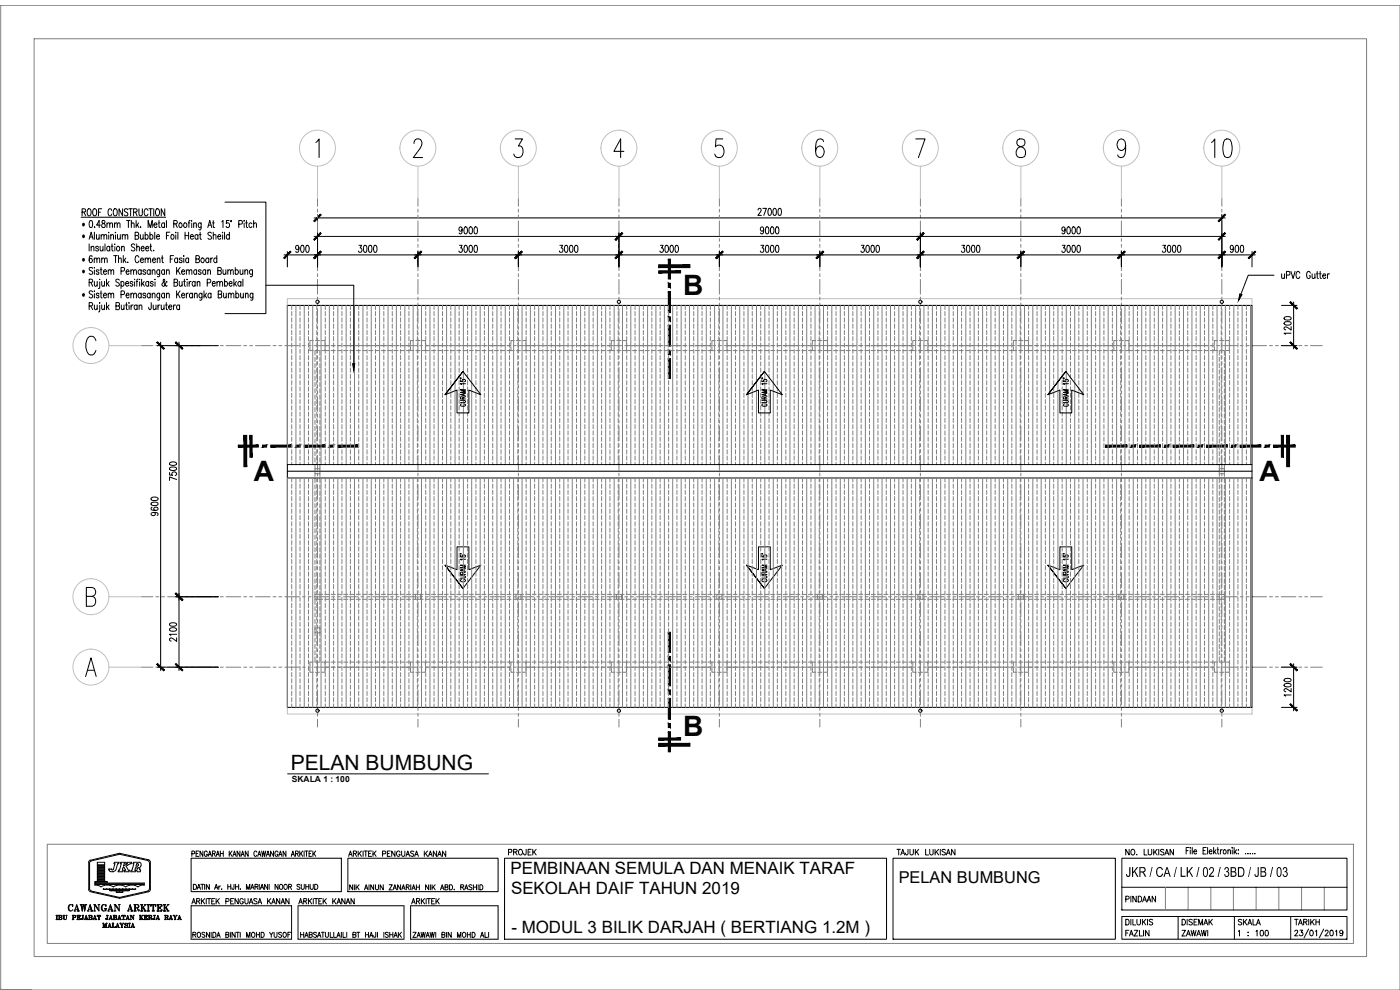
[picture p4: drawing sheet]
<svg xmlns="http://www.w3.org/2000/svg" width="420mm" height="297mm" viewBox="0 0 420 297" stroke-linecap="round" stroke-linejoin="round" font-family="sans-serif">
<defs><g id="words">
<text font-size="9.3" x="362.7" y="48.3">10</text>
<g font-size="8.4">
<text x="205.1" y="88.5">B</text>
<text x="76.2" y="144.2">A</text>
<text x="378" y="144.2">A</text>
<text x="205.1" y="220.9">B</text>
</g>
<text font-size="6.3" x="87.2" y="231.2">PELAN BUMBUNG</text>
<g font-size="5.1">
<text x="153.2" y="262.3">PEMBINAAN SEMULA DAN MENAIK TARAF</text>
<text x="153.4" y="268.2">SEKOLAH DAIF TAHUN 2019</text>
<text x="153.5" y="280">- MODUL 3 BILIK DARJAH ( BERTIANG 1.2M )</text>
</g>
<g font-size="4.9">
<text x="151.7" y="257.9">PROJEK</text>
<text x="269.7" y="264.8">PELAN BUMBUNG</text>
<text x="370.8" y="278.7">SKALA</text>
</g>
<text font-size="4.6" x="337.9" y="263.1">JKR / CA / LK / 02 / 3BD / JB / 03</text>
<g font-size="3.8">
<text x="24.5" y="68.3">·</text>
<text x="24.5" y="71.8">·</text>
<text x="24.5" y="78.8">·</text>
<text x="24.5" y="82.3">·</text>
<text x="24.5" y="89.4">·</text>
</g>
<text font-size="2.5" x="87.6" y="234.6">SKALA 1 : 100</text>
</g></defs>
<!-- layer: A-GUUTER -->
<path d="M86.2 89.6h289.6v2h-289.6zM86.2 212.2h289.6v2h-289.6z" fill="none" stroke="#c0c0c0" stroke-width=".3"/>
<!-- layer: A-GRID -->
<g fill="none" stroke="#808080" stroke-width=".3">
<path d="M95.3 59.5v2.4M125.4 59.5v2.4M155.6 59.5v2.4M185.8 59.5v2.4M215.9 59.5v2.4M246 59.5v2.4M276.2 59.5v2.4M306.4 59.5v2.4M336.5 59.5v2.4M366.7 59.5v2.4M95.3 62.8v.9M95.3 64.5v.9"/>
<path d="M95.3 66.3v4.4M95.3 71.6v.8M95.3 73.3v.9M95.3 75.1v4.4M125.4 62.8v.9M125.4 64.5v.9M125.4 66.3v4.4M125.4 71.6v.8M125.4 73.3v.9M125.4 75.1v4.4M155.6 62.8v.9M155.6 64.5v.9"/>
<path d="M155.6 66.3v4.4M155.6 71.6v.8M155.6 73.3v.9M155.6 75.1v4.4M185.8 62.8v.9M185.8 64.5v.9M185.8 66.3v4.4M185.8 71.6v.8M185.8 73.3v.9M185.8 75.1v4.4M215.9 62.8v.9M215.9 64.5v.9"/>
<path d="M215.9 66.3v4.4M215.9 71.6v.8M215.9 73.3v.9M215.9 75.1v4.4M246 62.8v.9M246 64.5v.9M246 66.3v4.4M246 71.6v.8M246 73.3v.9M246 75.1v4.4M276.2 62.8v.9M276.2 64.5v.9"/>
<path d="M276.2 66.3v4.4M276.2 71.6v.8M276.2 73.3v.9M276.2 75.1v4.4M306.4 62.8v.9M306.4 64.5v.9M306.4 66.3v4.4M306.4 71.6v.8M306.4 73.3v.9M306.4 75.1v4.4M336.5 62.8v.9M336.5 64.5v.9"/>
<path d="M336.5 66.3v4.4M336.5 71.6v.8M336.5 73.3v.9M336.5 75.1v4.4M366.7 62.8v.9M366.7 64.5v.9M366.7 66.3v4.4M366.7 71.6v.8M366.7 73.3v.9M366.7 75.1v4.4M95.3 80.3v.9M95.3 82.1v.9"/>
<path d="M95.3 83.8v4.5M95.3 89.1v.9M95.3 90.9v.9M95.3 92.7v4.4M95.3 97.9v.9M95.3 99.7v.9M125.4 80.3v.9M125.4 82.1v.9M125.4 83.8v4.5M125.4 89.1v.9M125.4 90.9v.9M125.4 92.7v4.4"/>
<path d="M125.4 97.9v.9M125.4 99.7v.9M155.6 80.3v.9M155.6 82.1v.9M155.6 83.8v4.5M155.6 89.1v.9M155.6 90.9v.9M155.6 92.7v4.4M155.6 97.9v.9M155.6 99.7v.9M185.8 80.3v.9M185.8 82.1v.9"/>
<path d="M185.8 83.8v4.5M185.8 89.1v.9M185.8 90.9v.9M185.8 92.7v4.4M185.8 97.9v.9M185.8 99.7v.9M215.9 80.3v.9M215.9 82.1v.9M215.9 83.8v4.5M215.9 89.1v.9M215.9 90.9v.9M215.9 92.7v4.4"/>
<path d="M215.9 97.9v.9M215.9 99.7v.9M246 80.3v.9M246 82.1v.9M246 83.8v4.5M246 89.1v.9M246 90.9v.9M246 92.7v4.4M246 97.9v.9M246 99.7v.9M276.2 80.3v.9M276.2 82.1v.9"/>
<path d="M276.2 83.8v4.5M276.2 89.1v.9M276.2 90.9v.9M276.2 92.7v4.4M276.2 97.9v.9M276.2 99.7v.9M306.4 80.3v.9M306.4 82.1v.9M306.4 83.8v4.5M306.4 89.1v.9M306.4 90.9v.9M306.4 92.7v4.4"/>
<path d="M306.4 97.9v.9M306.4 99.7v.9M336.5 80.3v.9M336.5 82.1v.9M336.5 83.8v4.5M336.5 89.1v.9M336.5 90.9v.9M336.5 92.7v4.4M336.5 97.9v.9M336.5 99.7v.9M366.7 80.3v.9M366.7 82.1v.9"/>
<path d="M366.7 83.8v4.5M366.7 89.1v.9M366.7 90.9v.9M366.7 92.7v4.4M366.7 97.9v.9M366.7 99.7v.9M42.4 103.7h3.5M46.8 103.7h.9M48.5 103.7h.9M50.3 103.7h4.4M55.6 103.7h.8M57.3 103.7h.9"/>
<path d="M59.1 103.7h4.4M64.3 103.7h.9M66.1 103.7h.9M67.9 103.7h4.4M73.2 103.7h.8M74.9 103.7h.9M76.7 103.7h4.4M82 103.7h.8M83.7 103.7h.9M85.5 103.7h4.4M90.8 103.7h.8M92.5 103.7h.9"/>
<path d="M94.3 103.7h4.4M95.3 101.5v4.4M95.3 106.8v.8M95.3 108.5v.9M95.3 110.3v4.4M95.3 115.5v.9M95.3 117.3v.9M95.3 119.1v4.3M99.5 103.7h.9M101.3 103.7h.9M103.1 103.7h4.3M108.3 103.7h.9"/>
<path d="M110.1 103.7h.9M111.8 103.7h4.4M117.1 103.7h.9M118.9 103.7h.9M120.7 103.7h4.4M125.4 101.5v4.4M125.4 106.8v.8M125.4 108.5v.9M125.4 110.3v4.4M125.4 115.5v.9M125.4 117.3v.9M125.4 119.1v4.3"/>
<path d="M125.9 103.7h.9M127.7 103.7h.9M129.5 103.7h4.4M134.7 103.7h.9M136.5 103.7h.9M138.3 103.7h4.3M143.5 103.7h.9M145.3 103.7h.9M147 103.7h4.4M152.3 103.7h.9M154.1 103.7h.8M155.6 101.5v4.4"/>
<path d="M155.6 106.8v.8M155.6 108.5v.9M155.6 110.3v4.4M155.6 115.5v.9M155.6 117.3v.9M155.6 119.1v4.3M155.8 103.7h4.4M161.1 103.7h.9M162.9 103.7h.8M164.6 103.7h4.4M169.9 103.7h.9M171.7 103.7h.9"/>
<path d="M173.4 103.7h4.4M178.7 103.7h.9M180.5 103.7h.9M182.2 103.7h4.4M185.8 101.5v4.4M185.8 106.8v.8M185.8 108.5v.9M185.8 110.3v4.4M185.8 115.5v.9M185.8 117.3v.9M185.8 119.1v4.3M187.5 103.7h.9"/>
<path d="M189.3 103.7h.8M191 103.7h4.4M196.3 103.7h.9M198 103.7h.9M199.8 103.7h4.4M205.1 103.7h.9M206.8 103.7h.9M208.6 103.7h4.4M213.9 103.7h.9M215.6 103.7h.9M215.9 101.5v4.4M215.9 106.8v.8"/>
<path d="M215.9 108.5v.9M215.9 110.3v4.4M215.9 115.5v.9M215.9 117.3v.9M215.9 119.1v4.3M217.4 103.7h4.4M222.7 103.7h.9M224.5 103.7h.8M226.2 103.7h4.4M231.5 103.7h.9M233.3 103.7h.8M235 103.7h4.4"/>
<path d="M240.3 103.7h.9M242 103.7h.9M243.8 103.7h4.4M246 101.5v4.4M246 106.8v.8M246 108.5v.9M246 110.3v4.4M246 115.5v.9M246 117.3v.9M246 119.1v4.3M249.1 103.7h.8M250.8 103.7h.9"/>
<path d="M252.6 103.7h4.4M257.9 103.7h.8M259.6 103.7h.9M261.4 103.7h4.4M266.7 103.7h.8M268.4 103.7h.9M270.2 103.7h4.4M275.5 103.7h.9M276.2 101.5v4.4M276.2 106.8v.8M276.2 108.5v.9M276.2 110.3v4.4"/>
<path d="M276.2 115.5v.9M276.2 117.3v.9M276.2 119.1v4.3M277.2 103.7h.9M279 103.7h4.4M284.3 103.7h.8M286 103.7h.9M287.8 103.7h4.4M293 103.7h.9M294.8 103.7h.9M296.6 103.7h4.3M301.8 103.7h.9"/>
<path d="M303.6 103.7h.9M305.4 103.7h4.4M306.4 101.5v4.4M306.4 106.8v.8M306.4 108.5v.9M306.4 110.3v4.4M306.4 115.5v.9M306.4 117.3v.9M306.4 119.1v4.3M310.6 103.7h.9M312.4 103.7h.9M314.2 103.7h4.4"/>
<path d="M319.4 103.7h.9M321.2 103.7h.9M323 103.7h4.4M328.3 103.7h.8M330 103.7h.9M331.8 103.7h4.4M336.5 101.5v4.4M336.5 106.8v.8M336.5 108.5v.9M336.5 110.3v4.4M336.5 115.5v.9M336.5 117.3v.9"/>
<path d="M336.5 119.1v4.3M337 103.7h.9M338.8 103.7h.9M340.5 103.7h4.4M345.8 103.7h.9M347.6 103.7h.8M349.3 103.7h4.4M354.6 103.7h.9M356.4 103.7h.9M358.1 103.7h4.4M363.4 103.7h.9M365.2 103.7h.9"/>
<path d="M366.7 101.5v4.4M366.7 106.8v.8M366.7 108.5v.9M366.7 110.3v4.4M366.7 115.5v.9M366.7 117.3v.9M366.7 119.1v4.3M366.9 103.7h4.4M372.2 103.7h.9M374 103.7h.9M375.8 103.7h4.3M381 103.7h.9"/>
<path d="M382.8 103.7h.9M384.5 103.7h4.4M389.8 103.7h.9M391.6 103.7h.8M393.3 103.7h3.5M95.3 124.3v.9M95.3 126.1v.8M95.3 127.8v4.4M95.3 133.1v.9M95.3 134.9v.8M95.3 136.6v4.4M125.4 124.3v.9"/>
<path d="M125.4 126.1v.8M125.4 127.8v4.4M125.4 133.1v.9M125.4 134.9v.8M125.4 136.6v4.4M155.6 124.3v.9M155.6 126.1v.8M155.6 127.8v4.4M155.6 133.1v.9M155.6 134.9v.8M155.6 136.6v4.4M185.8 124.3v.9"/>
<path d="M185.8 126.1v.8M185.8 127.8v4.4M185.8 133.1v.9M185.8 134.9v.8M185.8 136.6v4.4M215.9 124.3v.9M215.9 126.1v.8M215.9 127.8v4.4M215.9 133.1v.9M215.9 134.9v.8M215.9 136.6v4.4M246 124.3v.9"/>
<path d="M246 126.1v.8M246 127.8v4.4M246 133.1v.9M246 134.9v.8M246 136.6v4.4M276.2 124.3v.9M276.2 126.1v.8M276.2 127.8v4.4M276.2 133.1v.9M276.2 134.9v.8M276.2 136.6v4.4M306.4 124.3v.9"/>
<path d="M306.4 126.1v.8M306.4 127.8v4.4M306.4 133.1v.9M306.4 134.9v.8M306.4 136.6v4.4M336.5 124.3v.9M336.5 126.1v.8M336.5 127.8v4.4M336.5 133.1v.9M336.5 134.9v.8M336.5 136.6v4.4M366.7 124.3v.9"/>
<path d="M366.7 126.1v.8M366.7 127.8v4.4M366.7 133.1v.9M366.7 134.9v.8M366.7 136.6v4.4M95.3 141.9v.9M95.3 143.7v.9M95.3 145.4v4.4M95.3 150.7v.9M95.3 152.5v.9M95.3 154.2v4.4M95.3 159.5v.9"/>
<path d="M125.4 141.9v.9M125.4 143.7v.9M125.4 145.4v4.4M125.4 150.7v.9M125.4 152.5v.9M125.4 154.2v4.4M125.4 159.5v.9M155.6 141.9v.9M155.6 143.7v.9M155.6 145.4v4.4M155.6 150.7v.9M155.6 152.5v.9"/>
<path d="M155.6 154.2v4.4M155.6 159.5v.9M185.8 141.9v.9M185.8 143.7v.9M185.8 145.4v4.4M185.8 150.7v.9M185.8 152.5v.9M185.8 154.2v4.4M185.8 159.5v.9M215.9 141.9v.9M215.9 143.7v.9M215.9 145.4v4.4"/>
<path d="M215.9 150.7v.9M215.9 152.5v.9M215.9 154.2v4.4M215.9 159.5v.9M246 141.9v.9M246 143.7v.9M246 145.4v4.4M246 150.7v.9M246 152.5v.9M246 154.2v4.4M246 159.5v.9M276.2 141.9v.9"/>
<path d="M276.2 143.7v.9M276.2 145.4v4.4M276.2 150.7v.9M276.2 152.5v.9M276.2 154.2v4.4M276.2 159.5v.9M306.4 141.9v.9M306.4 143.7v.9M306.4 145.4v4.4M306.4 150.7v.9M306.4 152.5v.9M306.4 154.2v4.4"/>
<path d="M306.4 159.5v.9M336.5 141.9v.9M336.5 143.7v.9M336.5 145.4v4.4M336.5 150.7v.9M336.5 152.5v.9M336.5 154.2v4.4M336.5 159.5v.9M366.7 141.9v.9M366.7 143.7v.9M366.7 145.4v4.4M366.7 150.7v.9"/>
<path d="M366.7 152.5v.9M366.7 154.2v4.4M366.7 159.5v.9M42.4 179.1h3.5M46.8 179.1h.9M48.5 179.1h.9M50.3 179.1h4.4M55.6 179.1h.8M57.3 179.1h.9M59.1 179.1h4.4M64.3 179.1h.9M66.1 179.1h.9"/>
<path d="M67.9 179.1h4.4M73.2 179.1h.8M74.9 179.1h.9M76.7 179.1h4.4M82 179.1h.8M83.7 179.1h.9M85.5 179.1h4.4M90.8 179.1h.8M92.5 179.1h.9M94.3 179.1h4.4M95.3 161.3v.9M95.3 163v4.4"/>
<path d="M95.3 168.3v.9M95.3 170v.9M95.3 171.8v4.4M95.3 177.1v.9M95.3 178.8v.9M99.5 179.1h.9M101.3 179.1h.9M103.1 179.1h4.3M108.3 179.1h.9M110.1 179.1h.9M111.8 179.1h4.4M117.1 179.1h.9"/>
<path d="M118.9 179.1h.9M120.7 179.1h4.4M125.4 161.3v.9M125.4 163v4.4M125.4 168.3v.9M125.4 170v.9M125.4 171.8v4.4M125.4 177.1v.9M125.4 178.8v.9M125.9 179.1h.9M127.7 179.1h.9M129.5 179.1h4.4"/>
<path d="M134.7 179.1h.9M136.5 179.1h.9M138.3 179.1h4.3M143.5 179.1h.9M145.3 179.1h.9M147 179.1h4.4M152.3 179.1h.9M154.1 179.1h.8M155.6 161.3v.9M155.6 163v4.4M155.6 168.3v.9M155.6 170v.9"/>
<path d="M155.6 171.8v4.4M155.6 177.1v.9M155.6 178.8v.9M155.8 179.1h4.4M161.1 179.1h.9M162.9 179.1h.8M164.6 179.1h4.4M169.9 179.1h.9M171.7 179.1h.9M173.4 179.1h4.4M178.7 179.1h.9M180.5 179.1h.9"/>
<path d="M182.2 179.1h4.4M185.8 161.3v.9M185.8 163v4.4M185.8 168.3v.9M185.8 170v.9M185.8 171.8v4.4M185.8 177.1v.9M185.8 178.8v.9M187.5 179.1h.9M189.3 179.1h.8M191 179.1h4.4M196.3 179.1h.9"/>
<path d="M198 179.1h.9M199.8 179.1h4.4M205.1 179.1h.9M206.8 179.1h.9M208.6 179.1h4.4M213.9 179.1h.9M215.6 179.1h.9M215.9 161.3v.9M215.9 163v4.4M215.9 168.3v.9M215.9 170v.9M215.9 171.8v4.4"/>
<path d="M215.9 177.1v.9M215.9 178.8v.9M217.4 179.1h4.4M222.7 179.1h.9M224.5 179.1h.8M226.2 179.1h4.4M231.5 179.1h.9M233.3 179.1h.8M235 179.1h4.4M240.3 179.1h.9M242 179.1h.9M243.8 179.1h4.4"/>
<path d="M246 161.3v.9M246 163v4.4M246 168.3v.9M246 170v.9M246 171.8v4.4M246 177.1v.9M246 178.8v.9M249.1 179.1h.8M250.8 179.1h.9M252.6 179.1h4.4M257.9 179.1h.8M259.6 179.1h.9"/>
<path d="M261.4 179.1h4.4M266.7 179.1h.8M268.4 179.1h.9M270.2 179.1h4.4M275.5 179.1h.9M276.2 161.3v.9M276.2 163v4.4M276.2 168.3v.9M276.2 170v.9M276.2 171.8v4.4M276.2 177.1v.9M276.2 178.8v.9"/>
<path d="M277.2 179.1h.9M279 179.1h4.4M284.3 179.1h.8M286 179.1h.9M287.8 179.1h4.4M293 179.1h.9M294.8 179.1h.9M296.6 179.1h4.3M301.8 179.1h.9M303.6 179.1h.9M305.4 179.1h4.4M306.4 161.3v.9"/>
<path d="M306.4 163v4.4M306.4 168.3v.9M306.4 170v.9M306.4 171.8v4.4M306.4 177.1v.9M306.4 178.8v.9M310.6 179.1h.9M312.4 179.1h.9M314.2 179.1h4.4M319.4 179.1h.9M321.2 179.1h.9M323 179.1h4.4"/>
<path d="M328.3 179.1h.8M330 179.1h.9M331.8 179.1h4.4M336.5 161.3v.9M336.5 163v4.4M336.5 168.3v.9M336.5 170v.9M336.5 171.8v4.4M336.5 177.1v.9M336.5 178.8v.9M337 179.1h.9M338.8 179.1h.9"/>
<path d="M340.5 179.1h4.4M345.8 179.1h.9M347.6 179.1h.8M349.3 179.1h4.4M354.6 179.1h.9M356.4 179.1h.9M358.1 179.1h4.4M363.4 179.1h.9M365.2 179.1h.9M366.7 161.3v.9M366.7 163v4.4M366.7 168.3v.9"/>
<path d="M366.7 170v.9M366.7 171.8v4.4M366.7 177.1v.9M366.7 178.8v.9M366.9 179.1h4.4M372.2 179.1h.9M374 179.1h.9M375.8 179.1h4.3M381 179.1h.9M382.8 179.1h.9M384.5 179.1h4.4M389.8 179.1h.9"/>
<path d="M391.6 179.1h.8M393.3 179.1h3.5M95.3 180.6v4.4M95.3 185.9v.9M95.3 187.6v.9M95.3 189.4v4.4M95.3 194.7v.9M95.3 196.5v.8M95.3 198.2v4.4M125.4 180.6v4.4M125.4 185.9v.9M125.4 187.6v.9"/>
<path d="M125.4 189.4v4.4M125.4 194.7v.9M125.4 196.5v.8M125.4 198.2v4.4M155.6 180.6v4.4M155.6 185.9v.9M155.6 187.6v.9M155.6 189.4v4.4M155.6 194.7v.9M155.6 196.5v.8M155.6 198.2v4.4M185.8 180.6v4.4"/>
<path d="M185.8 185.9v.9M185.8 187.6v.9M185.8 189.4v4.4M185.8 194.7v.9M185.8 196.5v.8M185.8 198.2v4.4M215.9 180.6v4.4M215.9 185.9v.9M215.9 187.6v.9M215.9 189.4v4.4M215.9 194.7v.9M215.9 196.5v.8"/>
<path d="M215.9 198.2v4.4M246 180.6v4.4M246 185.9v.9M246 187.6v.9M246 189.4v4.4M246 194.7v.9M246 196.5v.8M246 198.2v4.4M276.2 180.6v4.4M276.2 185.9v.9M276.2 187.6v.9M276.2 189.4v4.4"/>
<path d="M276.2 194.7v.9M276.2 196.5v.8M276.2 198.2v4.4M306.4 180.6v4.4M306.4 185.9v.9M306.4 187.6v.9M306.4 189.4v4.4M306.4 194.7v.9M306.4 196.5v.8M306.4 198.2v4.4M336.5 180.6v4.4M336.5 185.9v.9"/>
<path d="M336.5 187.6v.9M336.5 189.4v4.4M336.5 194.7v.9M336.5 196.5v.8M336.5 198.2v4.4M366.7 180.6v4.4M366.7 185.9v.9M366.7 187.6v.9M366.7 189.4v4.4M366.7 194.7v.9M366.7 196.5v.8M366.7 198.2v4.4"/>
<path d="M42.4 200.2h3.5M46.8 200.2h.9M48.5 200.2h.9M50.3 200.2h4.4M55.6 200.2h.8M57.3 200.2h.9M59.1 200.2h4.4M64.3 200.2h.9M66.1 200.2h.9M67.9 200.2h4.4M73.2 200.2h.8M74.9 200.2h.9"/>
<path d="M76.7 200.2h4.4M82 200.2h.8M83.7 200.2h.9M85.5 200.2h4.4M90.8 200.2h.8M92.5 200.2h.9M94.3 200.2h4.4M95.3 203.5v.9M95.3 205.3v.8M95.3 207v4.4M95.3 212.3v.8M95.3 214v.9"/>
<path d="M95.3 215.8v2.3M99.5 200.2h.9M101.3 200.2h.9M103.1 200.2h4.3M108.3 200.2h.9M110.1 200.2h.9M111.8 200.2h4.4M117.1 200.2h.9M118.9 200.2h.9M120.7 200.2h4.4M125.4 203.5v.9M125.4 205.3v.8"/>
<path d="M125.4 207v4.4M125.4 212.3v.8M125.4 214v.9M125.4 215.8v2.3M125.9 200.2h.9M127.7 200.2h.9M129.5 200.2h4.4M134.7 200.2h.9M136.5 200.2h.9M138.3 200.2h4.3M143.5 200.2h.9M145.3 200.2h.9"/>
<path d="M147 200.2h4.4M152.3 200.2h.9M154.1 200.2h.8M155.6 203.5v.9M155.6 205.3v.8M155.6 207v4.4M155.6 212.3v.8M155.6 214v.9M155.6 215.8v2.3M155.8 200.2h4.4M161.1 200.2h.9M162.9 200.2h.8"/>
<path d="M164.6 200.2h4.4M169.9 200.2h.9M171.7 200.2h.9M173.4 200.2h4.4M178.7 200.2h.9M180.5 200.2h.9M182.2 200.2h4.4M185.8 203.5v.9M185.8 205.3v.8M185.8 207v4.4M185.8 212.3v.8M185.8 214v.9"/>
<path d="M185.8 215.8v2.3M187.5 200.2h.9M189.3 200.2h.8M191 200.2h4.4M196.3 200.2h.9M198 200.2h.9M199.8 200.2h4.4M205.1 200.2h.9M206.8 200.2h.9M208.6 200.2h4.4M213.9 200.2h.9M215.6 200.2h.9"/>
<path d="M215.9 203.5v.9M215.9 205.3v.8M215.9 207v4.4M215.9 212.3v.8M215.9 214v.9M215.9 215.8v2.3M217.4 200.2h4.4M222.7 200.2h.9M224.5 200.2h.8M226.2 200.2h4.4M231.5 200.2h.9M233.3 200.2h.8"/>
<path d="M235 200.2h4.4M240.3 200.2h.9M242 200.2h.9M243.8 200.2h4.4M246 203.5v.9M246 205.3v.8M246 207v4.4M246 212.3v.8M246 214v.9M246 215.8v2.3M249.1 200.2h.8M250.8 200.2h.9"/>
<path d="M252.6 200.2h4.4M257.9 200.2h.8M259.6 200.2h.9M261.4 200.2h4.4M266.7 200.2h.8M268.4 200.2h.9M270.2 200.2h4.4M275.5 200.2h.9M276.2 203.5v.9M276.2 205.3v.8M276.2 207v4.4M276.2 212.3v.8"/>
<path d="M276.2 214v.9M276.2 215.8v2.3M277.2 200.2h.9M279 200.2h4.4M284.3 200.2h.8M286 200.2h.9M287.8 200.2h4.4M293 200.2h.9M294.8 200.2h.9M296.6 200.2h4.3M301.8 200.2h.9M303.6 200.2h.9"/>
<path d="M305.4 200.2h4.4M306.4 203.5v.9M306.4 205.3v.8M306.4 207v4.4M306.4 212.3v.8M306.4 214v.9M306.4 215.8v2.3M310.6 200.2h.9M312.4 200.2h.9M314.2 200.2h4.4M319.4 200.2h.9M321.2 200.2h.9"/>
<path d="M323 200.2h4.4M328.3 200.2h.8M330 200.2h.9M331.8 200.2h4.4M336.5 203.5v.9M336.5 205.3v.8M336.5 207v4.4M336.5 212.3v.8M336.5 214v.9M336.5 215.8v2.3M337 200.2h.9M338.8 200.2h.9"/>
<path d="M340.5 200.2h4.4M345.8 200.2h.9M347.6 200.2h.8M349.3 200.2h4.4M354.6 200.2h.9M356.4 200.2h.9M358.1 200.2h4.4M363.4 200.2h.9M365.2 200.2h.9M366.7 203.5v.9M366.7 205.3v.8M366.7 207v4.4"/>
<path d="M366.7 212.3v.8M366.7 214v.9M366.7 215.8v2.3M366.9 200.2h4.4M372.2 200.2h.9M374 200.2h.9M375.8 200.2h4.3M381 200.2h.9M382.8 200.2h.9M384.5 200.2h4.4M389.8 200.2h.9M391.6 200.2h.8"/>
<path d="M393.3 200.2h3.5"/>
</g>
<!-- layer: A-DIM -->
<g fill="none" stroke="#000" stroke-width=".3">
<path d="M85.2 76.5h291.5M86.2 75.5v4.6M89.7 74.3l-.2 .5a.59 .59 0 0 1-.8-.5 .59 .59 0 0 1 .8-.6l.2 .6a1.07 1.07 0 0 1-.6 1.4l-.3-.3M90.5 73.7h.6l.1 .3v1.3l-.4 .4-.3-.1-.2-.3-.1-.8zM91.9 73.7l.3-.1a1.23 1.23 0 0 1 0 2.1l-.3-.1-.2-.8zM94.3 70.9h273.4M94.3 65.4h273.4M95.3 64.4v15.7M107.7 73.6h.8l-.4 .8a.6 .6 0 0 1 .5 .9 .6 .6 0 0 1-1 0M109.3 73.7l.4-.1a1.51 1.51 0 0 1 0 2.1h-.2a1.74 1.74 0 0 1-.2-2zM110.8 73.7h.6l.1 .3v1.3l-.3 .4-.4-.1-.1-.3zM112.3 73.7h.6l.2 .3v1.3l-.4 .4-.4-.1-.1-.3z"/>
<path d="M125.4 75.5v4.6M137.9 73.6h.8l-.4 .8a.6 .6 0 0 1 .5 .9 .6 .6 0 0 1-1.1 0M138.7 68.8l-.4 .6a.6 .6 0 0 1-.6-.7 .6 .6 0 0 1 .8-.5l.2 .6a.95 .95 0 0 1-.6 1.4l-.3-.3M139.4 68.2l.3-.1a1.23 1.23 0 0 1 0 2.1 1.61 1.61 0 0 1-.3-2zM139.4 73.7l.3-.1a1.23 1.23 0 0 1 0 2.1l-.3-.1-.2-.8zM141 68.2l.4-.1a1.52 1.52 0 0 1 0 2.1h-.2a1.54 1.54 0 0 1-.2-2zM141 73.7l.4-.1a1.51 1.51 0 0 1 0 2.1l-.4-.1-.2-.3-.1-.8zM142.5 68.2h.6l.2 .8a.9 .9 0 0 1-.6 1.2 1.61 1.61 0 0 1-.2-2zM142.5 73.7h.6l.1 .3v1.3l-.4 .4-.3-.1-.2-.3zM155.6 75.5v4.6M168 73.6h.9l-.5 .8a.6 .6 0 0 1 .6 .9 .6 .6 0 0 1-1.1 0M169.6 73.7h.6l.1 .3v1.3l-.3 .4-.4-.1-.1-.3-.1-.8z"/>
<path d="M171.1 73.7l.3-.1a1.23 1.23 0 0 1 0 2.1l-.3-.1-.2-.8zM172.6 73.7l.4-.1a1.51 1.51 0 0 1 0 2.1l-.4-.1-.1-.3-.1-.8zM185.8 69.9v10.2M198.2 73.6h.8l-.5 .8a.6 .6 0 0 1 .6 .9 .6 .6 0 0 1-1.1 0M199.8 73.7h.6l.2 .8-.2 1.1-.4 .1a1.74 1.74 0 0 1-.2-2zM201.3 73.7h.6l.2 .8-.2 1.1-.3 .1-.3-.1-.3-.8zM202.8 73.7l.2-.1a1.23 1.23 0 0 1 0 2.1l-.2-.1-.2-.8zM215.9 75.5v4.6M227.5 63l.3-.5h.3l.3 .4-.9 1.7h1M228.3 73.6h.9l-.5 .8a.61 .61 0 0 1 .5 .9 .61 .61 0 0 1-1 0M228.9 62.5h1.1l-.8 2.1M229.2 68.8l-.5 .6a.6 .6 0 0 1-.5-.7 .6 .6 0 0 1 .7-.5l.3 .6a.99 .99 0 0 1-.6 1.4l-.3-.3"/>
<path d="M229.9 68.2h.6l.3 .8a.9 .9 0 0 1-.6 1.2 1.61 1.61 0 0 1-.3-2zM229.9 73.7h.6l.2 .3v1.3l-.4 .4-.4-.1-.1-.3zM230.7 62.6l.2-.1a1.28 1.28 0 0 1 .2 2.1l-.4-.1-.2-.3zM231.4 68.2l.2-.1a1.28 1.28 0 0 1 .2 2.1h-.2a1.69 1.69 0 0 1-.2-2zM231.4 73.7h.6l.3 .8-.3 1.1-.4 .1a1.74 1.74 0 0 1-.2-2zM232.2 62.6l.4-.1a1.52 1.52 0 0 1 0 2.1h-.2a1.54 1.54 0 0 1-.2-2zM233 68.2h.6l.2 .8a.9 .9 0 0 1-.6 1.2 1.54 1.54 0 0 1-.2-2zM233 73.7h.6l.2 .8-.2 1.1-.3 .1-.3-.1-.3-.8zM233.7 62.6h.6l.2 .8a.9 .9 0 0 1-.6 1.2 1.61 1.61 0 0 1-.2-2zM246 75.5v4.6M258.5 73.6h.8l-.4 .8a.6 .6 0 0 1 .5 .9 .6 .6 0 0 1-1 0M260.1 73.7l.4-.1a1.51 1.51 0 0 1 0 2.1l-.4-.1-.2-.3-.1-.8z"/>
<path d="M261.6 73.7h.6l.1 .3v1.3l-.3 .4-.4-.1-.1-.3zM263.1 73.7h.6l.2 .8-.2 1.1-.4 .1a1.74 1.74 0 0 1-.2-2zM276.2 69.9v10.2M288.7 73.6h.8l-.4 .8a.6 .6 0 0 1 .4 .9 .6 .6 0 0 1-1 0M290.2 73.7h.6l.2 .3v1.3l-.4 .4-.4-.1-.1-.3zM291.8 73.7l.3-.1a1.51 1.51 0 0 1 0 2.1l-.3-.1-.2-.3-.1-.8zM293.2 73.7h.7l.1 .3v1.3l-.4 .4-.4-.1-.1-.3zM306.4 75.5v4.6M318.8 73.6h.9l-.5 .8a.6 .6 0 0 1 .5 .9 .6 .6 0 0 1-1 0M319.7 68.8l-.5 .6a.6 .6 0 0 1-.5-.7 .6 .6 0 0 1 .7-.5l.3 .6a.99 .99 0 0 1-.7 1.4l-.3-.3M320.4 68.2h.6l.2 .8a.9 .9 0 0 1-.6 1.2 1.61 1.61 0 0 1-.2-2zM320.4 73.7h.6l.1 .3v1.3l-.3 .4-.4-.1-.1-.3z"/>
<path d="M321.9 68.2l.2-.1a1.28 1.28 0 0 1 .2 2.1l-.4-.1-.1-.3zM321.9 73.7h.6l.2 .3v1.3l-.4 .4-.4-.1-.1-.3zM323.4 68.2l.4-.1a1.52 1.52 0 0 1 0 2.1h-.2a1.54 1.54 0 0 1-.2-2zM323.4 73.7l.4-.1a1.51 1.51 0 0 1 0 2.1l-.4-.1-.1-.3-.1-.8zM336.5 75.5v4.6M349 73.6h.8l-.5 .8a.6 .6 0 0 1 .6 .9 .6 .6 0 0 1-1.1 0M350.6 73.7l.3-.1a1.51 1.51 0 0 1 0 2.1h-.1a1.74 1.74 0 0 1-.2-2zM352 73.7h.7l.1 .3v1.3l-.4 .4-.4-.1-.1-.3zM353.6 73.7h.6l.1 .3v1.3l-.4 .4-.3-.1-.2-.3zM366.7 64.4v15.7M370.2 74.3l-.2 .5a.6 .6 0 0 1-.8-.5 .6 .6 0 0 1 .8-.6l.2 .6a1.07 1.07 0 0 1-.6 1.4l-.3-.3M370.9 73.7l.4-.1a1.51 1.51 0 0 1 0 2.1l-.4-.1-.1-.3-.1-.8z"/>
<path d="M372.4 73.7h.6l.2 .3v1.3l-.4 .4-.4-.1-.1-.3zM375.8 75.5v4.6M384.6 91.6h4.7M385.5 96.7l.8-.2a.94 .94 0 0 1 1.2 .4v.2a1.28 1.28 0 0 1-2.1-.2zM385.5 95.2l.8-.2a.9 .9 0 0 1 1.2 .6 1.41 1.41 0 0 1-2.1 0zM387.5 98v1l-1.3-.8a.46 .46 0 0 0-.8 .1 .46 .46 0 0 0 .4 .7h.1M387.5 100h-2.1l.4 .3M388.2 90.6v14.1M47.2 103.7h18.3M48.2 102.7v98.5M53.7 102.7v98.5M384.6 103.7h4.7"/>
<path d="M51 138.8l.8-.2 1.1 .2v.6l-.8 .2a.9 .9 0 0 1-1.2-.5zM45.4 150.9l.8-.2 1.1 .2v.6l-.8 .2a.9 .9 0 0 1-1.2-.6zM45.4 149.4l.8-.3 .8 .1 .5 .6a1.52 1.52 0 0 1-2.2 0zM45.6 152.2l-.3 .5a1.28 1.28 0 0 0 2.2-.1 .64 .64 0 0 0-.8-.4 .64 .64 0 0 0-.5 .7l.5 .2M46.1 153.7l.4 .3a.58 .58 0 0 1-.5 .7 .58 .58 0 0 1-.6-.7l.7-.3a1.07 1.07 0 0 1 1.4 .6l-.3 .3M50.9 141.8v.7l.9 .1a.64 .64 0 0 1 .1-.8 .64 .64 0 0 1 .8 0 .64 .64 0 0 1 .1 .8h-.2M51 140.3l1.1-.2 .9 .4a1.28 1.28 0 0 1-2.1 .2zM53 143.9l-2.1-.8v1.1M52.7 179.1h12.8M51 188.6l.8-.3 .8 .1 .4 .6a1.52 1.52 0 0 1-2.1 0zM51 187.1l1.1-.3 .8 .3 .1 .2a1.23 1.23 0 0 1-2.1 0zM53 191.4v1l-1.3-.9a.49 .49 0 0 0-.8 .2 .49 .49 0 0 0 .5 .6"/>
<path d="M53 190.3h-2.1l.4 .4M388.2 199.2v14.1M47.2 200.2h18.3M384.6 200.2h4.7M384.6 212.2h4.7M385.5 205.3l.8-.3a.9 .9 0 0 1 1.2 .6 1.41 1.41 0 0 1-2.1 0zM385.5 203.8l.8-.3a1.01 1.01 0 0 1 1.2 .5l-.1 .4-1.1 .2-.8-.2zM387.5 206.6v1l-1.3-.9h-.6l-.2 .5 .5 .3M387.5 208.5h-2.1l.4 .4"/>
</g>
<!-- layer: 0 -->
<g fill="#000" stroke="#000" stroke-width=".3">
<path d="M87.1 75.4l-1.8 2.2 2-2zM87.1 75.4l-1.8 2.2-.2-.2z"/>
<path d="M94.1 77.4l.3 .2 1.8-2.2zM96.2 75.4l.2 .2-2 2z"/>
<path d="M96.2 64.3l-1.8 2.2 2-2zM94.1 66.3l2.1-2-1.8 2.2z"/>
<path d="M96.2 69.8l-1.8 2.2 2-2zM94.1 71.8l2.1-2-1.8 2.2z"/>
<path d="M96.2 75.4l-1.8 2.2 2-2zM94.1 77.4l2.1-2-1.8 2.2z"/>
<path d="M124.3 77.4l.2 .2 1.8-2.2zM126.3 75.4l.2 .2-2 2z"/>
<path d="M126.3 75.4l-1.8 2.2 2-2zM126.3 75.4l-1.8 2.2-.2-.2z"/>
<path d="M154.5 77.4l.2 .2 1.8-2.2zM156.5 75.4l.2 .2-2 2z"/>
<path d="M156.5 75.4l-1.8 2.2 2-2zM154.5 77.4l2-2-1.8 2.2z"/>
<path d="M184.6 71.8l.2 .2 1.8-2.2zM186.6 69.8l.3 .2-2.1 2z"/>
<path d="M184.6 77.4l.2 .2 1.8-2.2zM186.6 75.4l.3 .2-2.1 2z"/>
<path d="M186.6 69.8l-1.8 2.2 2.1-2zM184.6 71.8l2-2-1.8 2.2z"/>
<path d="M186.6 75.4l-1.8 2.2 2.1-2zM184.6 77.4l2-2-1.8 2.2z"/>
<path d="M214.8 77.4l.2 .2 1.8-2.2zM216.8 75.4l.2 .2-2 2z"/>
<path d="M216.8 75.4l-1.8 2.2 2-2zM214.8 77.4l2-2-1.8 2.2z"/>
<path d="M244.9 77.4l.3 .2 1.8-2.2zM247 75.4l.2 .2-2 2z"/>
<path d="M247 75.4l-1.8 2.2 2-2zM244.9 77.4l2.1-2-1.8 2.2z"/>
<path d="M275.1 71.8l.2 .2 1.8-2.2zM277.1 69.8l.2 .2-2 2z"/>
<path d="M275.1 77.4l.2 .2 1.8-2.2zM277.1 75.4l.2 .2-2 2z"/>
<path d="M277.1 69.8l-1.8 2.2 2-2zM277.1 69.8l-1.8 2.2-.2-.2z"/>
<path d="M277.1 75.4l-1.8 2.2 2-2zM277.1 75.4l-1.8 2.2-.2-.2z"/>
<path d="M305.3 77.4l.2 .2 1.8-2.2zM307.3 75.4l.2 .2-2 2z"/>
<path d="M307.3 75.4l-1.8 2.2 2-2zM307.3 75.4l-1.8 2.2-.2-.2z"/>
<path d="M335.4 77.4l.2 .2 1.8-2.2zM337.4 75.4l.3 .2-2.1 2z"/>
<path d="M337.4 75.4l-1.8 2.2 2.1-2zM335.4 77.4l2-2-1.8 2.2z"/>
<path d="M365.6 66.3l.2 .2 1.8-2.2zM367.6 64.3l.2 .2-2 2z"/>
<path d="M367.6 69.8l-2 2 .2 .2zM367.6 69.8l.2 .2-2 2z"/>
<path d="M365.6 77.4l.2 .2 1.8-2.2zM367.6 75.4l.2 .2-2 2z"/>
<path d="M367.6 75.4l-1.8 2.2 2-2zM367.6 75.4l-1.8 2.2-.2-.2z"/>
<path d="M374.6 77.4l.2 .2 1.8-2.2zM376.6 75.4l.3 .2-2.1 2z"/>
<path d="M387.1 90.7l2 2 .2-.2zM387.4 90.5l1.9 2-2.2-1.8z"/>
<path d="M47.1 102.8l2 2 .2-.2zM47.1 102.8l.2-.2 2 2z"/>
<path d="M52.6 102.8l2.1 2 .2-.2zM52.6 102.8l.2-.2 2.1 2z"/>
<path d="M387.3 102.6l-.2 .2 2.2 1.8zM387.1 102.8l2.2 1.8-.2 .2z"/>
<path d="M52.8 178l-.2 .2 2.3 1.8zM52.6 178.2l2.3 1.8-.2 .2z"/>
<path d="M47.3 199.1l-.2 .2 2.2 1.8zM47.1 199.3l2.2 1.8-.2 .2z"/>
<path d="M52.8 199.1l-.2 .2 2.3 1.8zM52.6 199.3l2.3 1.8-.2 .2z"/>
<path d="M52.6 178.2l2.1 2 .2-.2zM52.6 178.2l.2-.2 2.1 2z"/>
<path d="M387.3 211.1l-.2 .3 2.2 1.7zM387.1 211.4l2.2 1.7-.2 .2z"/>
<path d="M387.1 199.3l2 2 .2-.2zM387.1 199.3l.3-.2 1.9 2z"/>
</g>
<!-- layer: A-GRID BALL -->
<g fill="none" stroke="#c0c0c0" stroke-width=".3">
<path d="M95.3 49.9v9.6M125.4 49.9v9.6M155.6 49.9v9.6M185.8 49.9v9.6M215.9 49.9v9.6M246 49.9v9.6M276.2 49.9v9.6M306.4 49.9v9.6M336.5 49.9v9.6M366.7 49.9v9.6M32.7 103.7h9.7M32.7 179.1h9.7"/>
<path d="M32.7 200.2h9.7"/>
<circle cx="95.3" cy="44.5" r="5.4"/>
<circle cx="125.4" cy="44.5" r="5.4"/>
<circle cx="155.6" cy="44.5" r="5.4"/>
<circle cx="185.7" cy="44.5" r="5.4"/>
<circle cx="215.9" cy="44.5" r="5.4"/>
<circle cx="246" cy="44.5" r="5.4"/>
<circle cx="276.2" cy="44.5" r="5.4"/>
<circle cx="306.3" cy="44.5" r="5.4"/>
<circle cx="336.5" cy="44.5" r="5.4"/>
<circle cx="27.3" cy="103.7" r="5.4"/>
<circle cx="27.3" cy="179" r="5.4"/>
<circle cx="27.3" cy="200.2" r="5.4"/>
</g>
<g fill="none" stroke="#000" stroke-width=".3">
<path d="M94.8 42.7l1-1v5.6M124.2 43a1.3 1.3 0 0 1 .9-1.3h.7a1.79 1.79 0 0 1 .2 2.9l-2 2.7h2.8M154.6 41.7h2.2l-1.2 2.1h.6a2.05 2.05 0 0 1-.4 3.5 1.25 1.25 0 0 1-1.6-1.1M187.2 45.4h-3l2.1-3.7v5.6M216.9 41.7h-2l-.2 2.4a1.44 1.44 0 0 1 1.7-.5 1.44 1.44 0 0 1 .9 1.6 1.55 1.55 0 0 1-.6 1.8 1.55 1.55 0 0 1-2-.2l-.2-.6M247.1 42.5l-.1-.6-.6-.2-1 .2a6.8 6.8 0 0 0-.5 4.6l.5 .5 .6 .3a1.77 1.77 0 0 0 1.4-1.8 1.77 1.77 0 0 0-1.4-1.7l-1.1 .8-.1 .8M274.8 41.7h2.8l-2 5.6M305.4 41.9a1.26 1.26 0 0 0 .4 1.9 1.99 1.99 0 0 1 1.8 1.1 1.99 1.99 0 0 1-.2 2.1 1.62 1.62 0 0 1-2.3-.4 1.62 1.62 0 0 1 .5-2.2 2.52 2.52 0 0 0 2-1.4l-.2-1.1-.6-.2zM337.8 43.5a1.41 1.41 0 0 1-1.4 1.7 1.81 1.81 0 0 1-1.2-1.9 1.81 1.81 0 0 1 1.4-1.6l.6 .2a5.1 5.1 0 0 1 0 5.1l-.9 .3-.7-.3-.2-.5M28.8 102.2a1.4 1.4 0 0 0-1.4-1.3 1.4 1.4 0 0 0-1.4 1.3 3.7 3.7 0 0 0 1 4.3 1.47 1.47 0 0 0 1.8-1.4M25.9 178.9h1.8a1.37 1.37 0 0 0 1-1.3 1.37 1.37 0 0 0-1-1.3h-1.8v5.6h1.8a1.56 1.56 0 0 0 1-1.5 1.56 1.56 0 0 0-1-1.5M25.7 203l1.6-5.6 1.6 5.6"/>
<path d="M26.3 201.1h2"/>
</g>
<!-- layer: A-ROOF BEAM -->
<g fill="none" stroke="#808080" stroke-width=".3">
<path d="M93 104v1.2h1M94 102.2h-1v1.2M94.5 105.2v1.4M94.5 107.2v1.2M94.5 109.1v1.2M94.5 111v1.2M94.5 112.8v1.3M94.5 114.8v1.2M94.5 116.6v1.3M94.5 118.5v1.3M94.7 102.2h1.2M94.7 105.2h1.2"/>
<path d="M96 105.2v1.4M96 107.2v1.2M96 109.1v1.2M96 111v1.2M96 112.8v1.3M96 114.8v1.2M96 116.6v1.3M96 118.5v1.3M96.5 102.2h1v1.2M97.5 103.7h1.2M97.5 104v1.2h-1M97.5 105.2h1.2"/>
<path d="M99.4 103.7h1.2M99.4 105.2h1.2M101.3 103.7h1.2M101.3 105.2h1.2M103.1 105.2h1.3M103.1 103.7h1.3M105 103.7h1.3M105 105.2h1.3M106.9 105.2h1.3M106.9 103.7h1.3M108.8 103.7h1.2M108.8 105.2h1.2"/>
<path d="M110.7 105.2h1.2M110.7 103.7h1.2M112.6 103.7h1.2M112.6 105.2h1.2M114.4 103.7h1.3M114.4 105.2h1.3M116.3 103.7h1.3M116.3 105.2h1.3M118.2 103.7h1.3M118.2 105.2h1.3M120.1 105.2h1.3M120.1 103.7h1.3"/>
<path d="M122 103.7h1.2M122 105.2h2.2M123.2 104v1.2M124.2 102.2h-1v1.2M124.8 102.2h1.3M124.8 105.2h1.3M126.7 102.2h1v1.2M127.7 103.7h1.2M127.7 104v1.2h-1M127.7 105.2h1.2M129.5 103.7h1.3M129.5 105.2h1.3"/>
<path d="M131.4 103.7h1.3M131.4 105.2h1.3M133.3 105.2h1.2M133.3 103.7h1.2M135.2 103.7h1.2M135.2 105.2h1.2M137.1 105.2h1.2M137.1 103.7h1.2M138.9 103.7h1.3M138.9 105.2h1.3M140.8 105.2h1.3M140.8 103.7h1.3"/>
<path d="M142.7 103.7h1.3M142.7 105.2h1.3M144.6 103.7h1.2M144.6 105.2h1.2M146.5 103.7h1.2M146.5 105.2h1.2M148.4 103.7h1.2M148.4 105.2h1.2M150.2 105.2h1.3M150.2 103.7h1.3M152.1 103.7h1.2M152.1 105.2h2.2"/>
<path d="M153.3 104v1.2M154.3 102.2h-1v1.2M155 105.2h1.2M155 102.2h1.2M156.8 102.2h1.1v1.2M157.9 103.7h1.1M157.9 104v1.2h-1.1M157.9 105.2h1.1M159.7 103.7h1.2M159.7 105.2h1.2M161.5 103.7h1.3M161.5 105.2h1.3"/>
<path d="M163.4 105.2h1.3M163.4 103.7h1.3M165.3 103.7h1.3M165.3 105.2h1.3M167.2 105.2h1.3M167.2 103.7h1.3M169.1 103.7h1.2M169.1 105.2h1.2M171 105.2h1.3M171 103.7h1.3M172.8 103.7h1.3M172.8 105.2h1.3"/>
<path d="M174.8 105.2h1.2M174.8 103.7h1.2M176.7 103.7h1.2M176.7 105.2h1.2M178.5 103.7h1.3M178.5 105.2h1.3M180.4 105.2h1.3M180.4 103.7h1.3M182.3 103.7h1.2M182.3 105.2h2.2M183.5 104v1.2M184.5 102.2h-1v1.2"/>
<path d="M185.1 105.2h1.3M185.1 102.2h1.3M187 102.2h1v1.2M188 103.7h1.2M188 104v1.2h-1M188 105.2h1.2M189.8 103.7h1.3M189.8 105.2h1.3M191.7 103.7h1.3M191.7 105.2h1.3M193.6 103.7h1.3M193.6 105.2h1.3"/>
<path d="M195.5 103.7h1.2M195.5 105.2h1.2M197.4 105.2h1.2M197.4 103.7h1.2M199.3 103.7h1.2M199.3 105.2h1.2M201.1 105.2h1.3M201.1 103.7h1.3M203 103.7h1.3M203 105.2h1.3M204.9 105.2h1.3M204.9 103.7h1.3"/>
<path d="M206.8 103.7h1.3M206.8 105.2h1.3M208.7 103.7h1.2M208.7 105.2h1.2M210.6 105.2h1.2M210.6 103.7h1.2M212.4 103.7h1.3M212.4 105.2h2.2M213.7 104v1.2M214.6 102.2h-.9v1.2M215.3 105.2h1.2M215.3 102.2h1.2"/>
<path d="M217.2 102.2h1v1.2M218.2 103.7h1.2M218.2 104v1.2h-1M218.2 105.2h1.2M220 103.7h1.2M220 105.2h1.2M221.9 105.2h1.2M221.9 103.7h1.2M223.8 103.7h1.2M223.8 105.2h1.2M225.6 103.7h1.3M225.6 105.2h1.3"/>
<path d="M227.5 105.2h1.3M227.5 103.7h1.3M229.4 103.7h1.3M229.4 105.2h1.3M231.3 105.2h1.2M231.3 103.7h1.2M233.2 103.7h1.2M233.2 105.2h1.2M235.1 105.2h1.2M235.1 103.7h1.2M236.9 103.7h1.3M236.9 105.2h1.3"/>
<path d="M238.8 103.7h1.3M238.8 105.2h1.3M240.7 105.2h1.3M240.7 103.7h1.3M242.6 105.2h2.2M242.6 103.7h1.2M243.8 104v1.2M244.8 102.2h-1v1.2M245.4 102.2h1.3M245.4 105.2h1.3M247.3 102.2h1v1.2M248.3 103.7h1.2"/>
<path d="M248.3 104v1.2h-1M248.3 105.2h1.2M250.1 105.2h1.3M250.1 103.7h1.3M252 105.2h1.3M252 103.7h1.3M253.9 105.2h1.3M253.9 103.7h1.3M255.8 105.2h1.2M255.8 103.7h1.2M257.7 105.2h1.3M257.7 103.7h1.3"/>
<path d="M259.6 105.2h1.2M259.6 103.7h1.2M261.5 105.2h1.2M261.5 103.7h1.2M263.4 103.7h1.2M263.4 105.2h1.2M265.2 105.2h1.3M265.2 103.7h1.3M267.1 105.2h1.3M267.1 103.7h1.3M269 105.2h1.3M269 103.7h1.3"/>
<path d="M270.9 105.2h1.2M270.9 103.7h1.2M272.8 105.2h2.2M272.8 103.7h1.1M273.9 104v1.2M275 102.2h-1.1v1.2M275.6 102.2h1.3M275.6 105.2h1.3M277.5 102.2h1v1.2M278.5 103.7h1.2M278.5 104v1.2h-1M278.5 105.2h1.2"/>
<path d="M280.3 103.7h1.3M280.3 105.2h1.3M282.2 105.2h1.3M282.2 103.7h1.3M284.1 105.2h1.2M284.1 103.7h1.2M286 105.2h1.2M286 103.7h1.2M287.8 105.2h1.3M287.8 103.7h1.3M289.7 105.2h1.3M289.7 103.7h1.3"/>
<path d="M291.6 105.2h1.3M291.6 103.7h1.3M293.5 103.7h1.3M293.5 105.2h1.3M295.4 103.7h1.2M295.4 105.2h1.2M297.3 105.2h1.2M297.3 103.7h1.2M299.2 105.2h1.2M299.2 103.7h1.2M301 105.2h1.3M301 103.7h1.3"/>
<path d="M302.9 105.2h2.2M302.9 103.7h1.2M304.1 104v1.2M305.1 102.2h-1v1.2M305.7 102.2h1.3M305.7 105.2h1.3M307.6 102.2h1.1v1.2M308.7 103.7h1.1M308.7 104v1.2h-1.1M308.7 105.2h1.1M310.5 103.7h1.2M310.5 105.2h1.2"/>
<path d="M312.3 105.2h1.3M312.3 103.7h1.3M314.2 105.2h1.3M314.2 103.7h1.3M316.1 105.2h1.3M316.1 103.7h1.3M318 105.2h1.2M318 103.7h1.2M319.9 105.2h1.2M319.9 103.7h1.2M321.8 105.2h1.2M321.8 103.7h1.2"/>
<path d="M323.6 105.2h1.3M323.6 103.7h1.3M325.5 103.7h1.3M325.5 105.2h1.3M327.4 103.7h1.3M327.4 105.2h1.3M329.3 103.7h1.3M329.3 105.2h1.3M331.2 103.7h1.2M331.2 105.2h1.2M333.1 105.2h2.2M333.1 103.7h1.2"/>
<path d="M334.3 104v1.2M335.3 102.2h-1v1.2M335.9 105.2h1.2M335.9 102.2h1.2M337.8 102.2h1v1.2M338.8 104v1.2h-1M338.8 105.2h1.2M338.8 103.7h1.2M340.6 105.2h1.3M340.6 103.7h1.3M342.5 105.2h1.2M342.5 103.7h1.2"/>
<path d="M344.4 103.7h1.3M344.4 105.2h1.3M346.3 103.7h1.2M346.3 105.2h1.2M348.1 105.2h1.3M348.1 103.7h1.3M350.1 105.2h1.2M350.1 103.7h1.2M351.9 105.2h1.3M351.9 103.7h1.3M353.8 103.7h1.2M353.8 105.2h1.2"/>
<path d="M355.7 105.2h1.3M355.7 103.7h1.3M357.6 105.2h1.2M357.6 103.7h1.2M359.5 105.2h1.2M359.5 103.7h1.2M361.4 103.7h1.2M361.4 105.2h1.2M363.2 103.7h1.2M363.2 105.2h2.2M364.4 104v1.2M365.4 102.2h-1v1.2"/>
<path d="M365.9 105.2v1.4M365.9 107.2v1.2M365.9 109.1v1.2M365.9 111v1.2M365.9 112.8v1.3M365.9 114.8v1.2M365.9 116.6v1.3M365.9 118.5v1.3M366.1 102.2h1.2M366.1 105.2h1.2M367.5 105.2v1.4M367.5 107.2v1.2"/>
<path d="M367.5 109.1v1.2M367.5 111v1.2M367.5 112.8v1.3M367.5 114.8v1.2M367.5 116.6v1.3M367.5 118.5v1.3M368 102.2h.9v1.2M368.9 104v1.2h-.9M94.5 120.4v1.3M94.5 122.3v1.3M94.5 124.1v1.3M94.5 126.1v1.2"/>
<path d="M94.5 127.9v1.3M94.5 129.8v1.3M94.5 131.7v1.3M94.5 133.6v1.3M94.5 135.5v1.2M94.5 137.4v1.2M94.5 139.3v1.3M96 120.4v1.3M96 122.3v1.3M96 124.1v1.3M96 126.1v1.2M96 127.9v1.3"/>
<path d="M96 129.8v1.3M96 131.7v1.3M96 133.6v1.3M96 135.5v1.2M96 137.4v1.2M96 139.3v1.3M365.9 120.4v1.3M365.9 122.3v1.3M365.9 124.1v1.3M365.9 126.1v1.2M365.9 127.9v1.3M365.9 129.8v1.3"/>
<path d="M365.9 131.7v1.3M365.9 133.6v1.3M365.9 135.5v1.2M365.9 137.4v1.2M365.9 139.3v1.3M367.5 120.4v1.3M367.5 122.3v1.3M367.5 124.1v1.3M367.5 126.1v1.2M367.5 127.9v1.3M367.5 129.8v1.3M367.5 131.7v1.3"/>
<path d="M367.5 133.6v1.3M367.5 135.5v1.2M367.5 137.4v1.2M367.5 139.3v1.3M94.5 142.1v.8M94.5 143.6v1.3M94.5 145.5v1.2M94.5 147.3v1.3M94.5 149.3v1.2M94.5 151.1v1.3M94.5 153v1.2M94.5 154.9v1.3"/>
<path d="M94.5 156.8v1.2M94.5 158.7v1.2M94.5 140.6h1.5v1.5h-1.5zM96 142.1v.8M96 143.6v1.3M96 145.5v1.2M96 147.3v1.3M96 149.3v1.2M96 151.1v1.3M96 153v1.2M96 154.9v1.3M96 156.8v1.2"/>
<path d="M96 158.7v1.2M365.9 142.1v.8M365.9 143.6v1.3M365.9 145.5v1.2M365.9 147.3v1.3M365.9 149.3v1.2M365.9 151.1v1.3M365.9 153v1.2M365.9 154.9v1.3M365.9 156.8v1.2M365.9 158.7v1.2M365.9 140.6h1.6v1.5h-1.6z"/>
<path d="M367.5 142.1v.8M367.5 143.6v1.3M367.5 145.5v1.2M367.5 147.3v1.3M367.5 149.3v1.2M367.5 151.1v1.3M367.5 153v1.2M367.5 154.9v1.3M367.5 156.8v1.2M367.5 158.7v1.2M94.5 160.6v1.2M94.5 162.4v1.3"/>
<path d="M94.5 164.3v1.3M94.5 166.2v1.3M94.5 168.1v1.2M94.5 170v1.2M94.5 171.9v1.2M94.5 173.7v1.3M94.5 175.6v1.3M94.5 177.5v.8M94.5 179.8v1.6M94.5 178.3h1.5v1.5h-1.5zM96 178.3h.9M96 160.6v1.2"/>
<path d="M96 162.4v1.3M96 164.3v1.3M96 166.2v1.3M96 168.1v1.2M96 170v1.2M96 171.9v1.2M96 173.7v1.3M96 175.6v1.3M96 177.5v.8M96.9 179.8h-.9v1.6M97.5 178.3h1.2M97.5 179.8h1.2"/>
<path d="M99.4 178.3h1.2M99.4 179.8h1.2M101.3 178.3h1.2M101.3 179.8h1.2M103.1 179.8h1.3M103.1 178.3h1.3M105 178.3h1.3M105 179.8h1.3M106.9 179.8h1.3M106.9 178.3h1.3M108.8 178.3h1.2M108.8 179.8h1.2"/>
<path d="M110.7 179.8h1.2M110.7 178.3h1.2M112.6 178.3h1.2M112.6 179.8h1.2M114.4 178.3h1.3M114.4 179.8h1.3M116.3 178.3h1.3M116.3 179.8h1.3M118.2 178.3h1.3M118.2 179.8h1.3M120.1 179.8h1.3M120.1 178.3h1.3"/>
<path d="M122 178.3h1.2M122 179.8h1.2M123.9 179.8h.8M123.9 178.3h.8M124.7 178.3h1.5v1.5h-1.5zM126.2 178.3h.8M126.2 179.8h.8M127.6 178.3h1.3M127.6 179.8h1.3M129.5 178.3h1.3M129.5 179.8h1.3M131.4 178.3h1.3"/>
<path d="M131.4 179.8h1.3M133.3 179.8h1.2M133.3 178.3h1.2M135.2 178.3h1.2M135.2 179.8h1.2M137.1 179.8h1.2M137.1 178.3h1.2M138.9 178.3h1.3M138.9 179.8h1.3M140.8 179.8h1.3M140.8 178.3h1.3M142.7 178.3h1.3"/>
<path d="M142.7 179.8h1.3M144.6 178.3h1.2M144.6 179.8h1.2M146.5 178.3h1.2M146.5 179.8h1.2M148.4 178.3h1.2M148.4 179.8h1.2M150.2 179.8h1.3M150.2 178.3h1.3M152.1 178.3h1.3M152.1 179.8h1.3M154 179.8h.9"/>
<path d="M154 178.3h.9M154.9 178.3h1.4v1.5h-1.4zM156.3 178.3h.8M156.3 179.8h.8M157.8 179.8h1.2M157.8 178.3h1.2M159.7 178.3h1.2M159.7 179.8h1.2M161.5 178.3h1.3M161.5 179.8h1.3M163.4 179.8h1.3M163.4 178.3h1.3"/>
<path d="M165.3 178.3h1.3M165.3 179.8h1.3M167.2 179.8h1.3M167.2 178.3h1.3M169.1 178.3h1.2M169.1 179.8h1.2M171 179.8h1.3M171 178.3h1.3M172.8 178.3h1.3M172.8 179.8h1.3M174.8 179.8h1.2M174.8 178.3h1.2"/>
<path d="M176.7 178.3h1.2M176.7 179.8h1.2M178.5 178.3h1.3M178.5 179.8h1.3M180.4 179.8h1.3M180.4 178.3h1.3M182.3 178.3h1.3M182.3 179.8h1.3M184.2 179.8h.8M184.2 178.3h.8M185 178.3h1.5v1.5h-1.5zM186.5 178.3h.8"/>
<path d="M186.5 179.8h.8M188 179.8h1.2M188 178.3h1.2M189.8 178.3h1.3M189.8 179.8h1.3M191.7 178.3h1.3M191.7 179.8h1.3M193.6 178.3h1.3M193.6 179.8h1.3M195.5 178.3h1.2M195.5 179.8h1.2M197.4 179.8h1.2"/>
<path d="M197.4 178.3h1.2M199.3 178.3h1.2M199.3 179.8h1.2M201.1 179.8h1.3M201.1 178.3h1.3M203 178.3h1.3M203 179.8h1.3M204.9 179.8h1.3M204.9 178.3h1.3M206.8 178.3h1.3M206.8 179.8h1.3M208.7 178.3h1.2"/>
<path d="M208.7 179.8h1.2M210.6 179.8h1.2M210.6 178.3h1.2M212.4 178.3h1.3M212.4 179.8h1.3M214.3 179.8h.8M214.3 178.3h.8M215.1 178.3h1.6v1.5h-1.6zM216.7 178.3h.8M216.7 179.8h.8M218.1 179.8h1.3M218.1 178.3h1.3"/>
<path d="M220 178.3h1.2M220 179.8h1.2M221.9 179.8h1.2M221.9 178.3h1.2M223.8 178.3h1.2M223.8 179.8h1.2M225.6 178.3h1.3M225.6 179.8h1.3M227.5 179.8h1.3M227.5 178.3h1.3M229.4 178.3h1.3M229.4 179.8h1.3"/>
<path d="M231.3 179.8h1.2M231.3 178.3h1.2M233.2 178.3h1.2M233.2 179.8h1.2M235.1 179.8h1.2M235.1 178.3h1.2M236.9 178.3h1.3M236.9 179.8h1.3M238.8 178.3h1.3M238.8 179.8h1.3M240.7 179.8h1.3M240.7 178.3h1.3"/>
<path d="M242.6 179.8h1.3M242.6 178.3h1.3M244.5 179.8h.8M244.5 178.3h.8M245.3 178.3h1.5v1.5h-1.5zM246.8 178.3h.8M246.8 179.8h.9M248.2 178.3h1.3M248.2 179.8h1.3M250.1 179.8h1.3M250.1 178.3h1.3M252 179.8h1.3"/>
<path d="M252 178.3h1.3M253.9 179.8h1.3M253.9 178.3h1.3M255.8 179.8h1.2M255.8 178.3h1.2M257.7 179.8h1.3M257.7 178.3h1.3M259.6 179.8h1.2M259.6 178.3h1.2M261.5 179.8h1.2M261.5 178.3h1.2M263.4 178.3h1.2"/>
<path d="M263.4 179.8h1.2M265.2 179.8h1.3M265.2 178.3h1.3M267.1 179.8h1.3M267.1 178.3h1.3M269 179.8h1.3M269 178.3h1.3M270.9 179.8h1.2M270.9 178.3h1.2M272.8 179.8h1.2M272.8 178.3h1.2M274.7 178.3h.8"/>
<path d="M274.7 179.8h.8M275.5 178.3h1.5v1.5h-1.5zM277 178.3h.8M277 179.8h.8M278.4 178.3h1.3M278.4 179.8h1.3M280.3 178.3h1.3M280.3 179.8h1.3M282.2 179.8h1.3M282.2 178.3h1.3M284.1 179.8h1.2M284.1 178.3h1.2"/>
<path d="M286 179.8h1.2M286 178.3h1.2M287.8 179.8h1.3M287.8 178.3h1.3M289.7 179.8h1.3M289.7 178.3h1.3M291.6 179.8h1.3M291.6 178.3h1.3M293.5 178.3h1.3M293.5 179.8h1.3M295.4 178.3h1.2M295.4 179.8h1.2"/>
<path d="M297.3 179.8h1.2M297.3 178.3h1.2M299.2 179.8h1.2M299.2 178.3h1.2M301 179.8h1.3M301 178.3h1.3M302.9 179.8h1.3M302.9 178.3h1.3M304.8 178.3h.8M304.8 179.8h.8M305.6 178.3h1.5v1.5h-1.5zM307.1 178.3h.8"/>
<path d="M307.1 179.8h.8M308.6 179.8h1.2M308.6 178.3h1.2M310.5 178.3h1.2M310.5 179.8h1.2M312.3 179.8h1.3M312.3 178.3h1.3M314.2 179.8h1.3M314.2 178.3h1.3M316.1 179.8h1.3M316.1 178.3h1.3M318 179.8h1.2"/>
<path d="M318 178.3h1.2M319.9 179.8h1.2M319.9 178.3h1.2M321.8 179.8h1.2M321.8 178.3h1.2M323.6 179.8h1.3M323.6 178.3h1.3M325.5 178.3h1.3M325.5 179.8h1.3M327.4 178.3h1.3M327.4 179.8h1.3M329.3 178.3h1.3"/>
<path d="M329.3 179.8h1.3M331.2 178.3h1.2M331.2 179.8h1.2M333.1 179.8h1.2M333.1 178.3h1.2M334.9 179.8h.9M334.9 178.3h.9M335.8 178.3h1.5v1.5h-1.5zM337.3 178.3h.8M337.3 179.8h.8M338.8 178.3h1.2M338.8 179.8h1.2"/>
<path d="M340.6 179.8h1.3M340.6 178.3h1.3M342.5 179.8h1.2M342.5 178.3h1.2M344.4 178.3h1.3M344.4 179.8h1.3M346.3 178.3h1.2M346.3 179.8h1.2M348.1 179.8h1.3M348.1 178.3h1.3M350.1 179.8h1.2M350.1 178.3h1.2"/>
<path d="M351.9 179.8h1.3M351.9 178.3h1.3M353.8 178.3h1.2M353.8 179.8h1.2M355.7 179.8h1.3M355.7 178.3h1.3M357.6 179.8h1.2M357.6 178.3h1.2M359.5 179.8h1.2M359.5 178.3h1.2M361.4 178.3h1.2M361.4 179.8h1.2"/>
<path d="M363.2 178.3h1.3M363.2 179.8h1.3M365.1 179.8h.8v1.6M365.9 177.5v.8h-.8M365.9 160.6v1.2M365.9 162.4v1.3M365.9 164.3v1.3M365.9 166.2v1.3M365.9 168.1v1.2M365.9 170v1.2M365.9 171.9v1.2M365.9 173.7v1.3"/>
<path d="M365.9 175.6v1.3M365.9 178.3h1.6v1.5h-1.6zM367.5 160.6v1.2M367.5 162.4v1.3M367.5 164.3v1.3M367.5 166.2v1.3M367.5 168.1v1.2M367.5 170v1.2M367.5 171.9v1.2M367.5 173.7v1.3M367.5 175.6v1.3M367.5 177.5v.8"/>
<path d="M367.5 179.8v1.6M94 198.7h-1v1.2M94.5 182v1.3M94.5 183.9v1.3M94.5 185.8v1.3M94.5 187.7v1.2M94.5 189.6v1.2M94.5 191.5v1.2M94.5 193.3v1.3M94.5 195.2v1.3M94.5 197.1v1.6M94.5 188.4h1.5v1.5h-1.5z"/>
<path d="M94.7 198.7h1.2M96 182v1.3M96 183.9v1.3M96 185.8v1.3M96 187.7v1.2M96 189.6v1.2M96 191.5v1.2M96 193.3v1.3M96 195.2v1.3M96 197.1v1.6M96.5 198.7h1v1.2M97.5 198.7h1.2"/>
<path d="M99.4 198.7h1.2M101.3 198.7h1.2M103.1 198.7h1.3M105 198.7h1.3M106.9 198.7h1.3M108.8 198.7h1.2M110.7 198.7h1.2M112.6 198.7h1.2M114.4 198.7h1.3M116.3 198.7h1.3M118.2 198.7h1.3M120.1 198.7h1.3"/>
<path d="M122 198.7h2.2M123.2 198.7v1.2M124.8 198.7h1.3M126.7 198.7h1v1.2M127.7 198.7h1.2M129.5 198.7h1.3M131.4 198.7h1.3M133.3 198.7h1.2M135.2 198.7h1.2M137.1 198.7h1.2M138.9 198.7h1.3M140.8 198.7h1.3"/>
<path d="M142.7 198.7h1.3M144.6 198.7h1.2M146.5 198.7h1.2M148.4 198.7h1.2M150.2 198.7h1.3M152.1 198.7h2.2M153.3 198.7v1.2M155 198.7h1.2M156.8 198.7h1.1v1.2M157.9 198.7h1.1M159.7 198.7h1.2M161.5 198.7h1.3"/>
<path d="M163.4 198.7h1.3M165.3 198.7h1.3M167.2 198.7h1.3M169.1 198.7h1.2M171 198.7h1.3M172.8 198.7h1.3M174.8 198.7h1.2M176.7 198.7h1.2M178.5 198.7h1.3M180.4 198.7h1.3M182.3 198.7h2.2M183.5 198.7v1.2"/>
<path d="M185.1 198.7h1.3M187 198.7h1v1.2M188 198.7h1.2M189.8 198.7h1.3M191.7 198.7h1.3M193.6 198.7h1.3M195.5 198.7h1.2M197.4 198.7h1.2M199.3 198.7h1.2M201.1 198.7h1.3M203 198.7h1.3M204.9 198.7h1.3"/>
<path d="M206.8 198.7h1.3M208.7 198.7h1.2M210.6 198.7h1.2M212.4 198.7h2.2M213.7 198.7v1.2M215.3 198.7h1.2M217.2 198.7h1v1.2M218.2 198.7h1.2M220 198.7h1.2M221.9 198.7h1.2M223.8 198.7h1.2M225.6 198.7h1.3"/>
<path d="M227.5 198.7h1.3M229.4 198.7h1.3M231.3 198.7h1.2M233.2 198.7h1.2M235.1 198.7h1.2M236.9 198.7h1.3M238.8 198.7h1.3M240.7 198.7h1.3M242.6 198.7h2.2M243.8 198.7v1.2M245.4 198.7h1.3M247.3 198.7h1v1.2"/>
<path d="M248.3 198.7h1.2M250.1 198.7h1.3M252 198.7h1.3M253.9 198.7h1.3M255.8 198.7h1.2M257.7 198.7h1.3M259.6 198.7h1.2M261.5 198.7h1.2M263.4 198.7h1.2M265.2 198.7h1.3M267.1 198.7h1.3M269 198.7h1.3"/>
<path d="M270.9 198.7h1.2M272.8 198.7h2.2M273.9 198.7v1.2M275.6 198.7h1.3M277.5 198.7h1v1.2M278.5 198.7h1.2M280.3 198.7h1.3M282.2 198.7h1.3M284.1 198.7h1.2M286 198.7h1.2M287.8 198.7h1.3M289.7 198.7h1.3"/>
<path d="M291.6 198.7h1.3M293.5 198.7h1.3M295.4 198.7h1.2M297.3 198.7h1.2M299.2 198.7h1.2M301 198.7h1.3M302.9 198.7h2.2M304.1 198.7v1.2M305.7 198.7h1.3M307.6 198.7h1.1v1.2M308.7 198.7h1.1M310.5 198.7h1.2"/>
<path d="M312.3 198.7h1.3M314.2 198.7h1.3M316.1 198.7h1.3M318 198.7h1.2M319.9 198.7h1.2M321.8 198.7h1.2M323.6 198.7h1.3M325.5 198.7h1.3M327.4 198.7h1.3M329.3 198.7h1.3M331.2 198.7h1.2M333.1 198.7h2.2"/>
<path d="M334.3 198.7v1.2M335.9 198.7h1.2M337.8 198.7h1v1.2M338.8 198.7h1.2M340.6 198.7h1.3M342.5 198.7h1.2M344.4 198.7h1.3M346.3 198.7h1.2M348.1 198.7h1.3M350.1 198.7h1.2M351.9 198.7h1.3M353.8 198.7h1.2"/>
<path d="M355.7 198.7h1.3M357.6 198.7h1.2M359.5 198.7h1.2M361.4 198.7h1.2M363.2 198.7h2.2M364.4 198.7v1.2M365.9 182v1.3M365.9 183.9v1.3M365.9 185.8v1.3M365.9 187.7v1.2M365.9 189.6v1.2M365.9 191.5v1.2"/>
<path d="M365.9 193.3v1.3M365.9 195.2v1.3M365.9 197.1v1.6M366.1 198.7h1.2M367.5 182v1.3M367.5 183.9v1.3M367.5 185.8v1.3M367.5 187.7v1.2M367.5 189.6v1.2M367.5 191.5v1.2M367.5 193.3v1.3M367.5 195.2v1.3"/>
<path d="M367.5 197.1v1.6M368 198.7h.9v1.2M93 200.5v1.2h1M94.7 201.7h1.2M97.5 200.2h1.2M97.5 200.5v1.2h-1M99.4 200.2h1.2M101.3 200.2h1.2M103.1 200.2h1.3M105 200.2h1.3M106.9 200.2h1.3M108.8 200.2h1.2"/>
<path d="M110.7 200.2h1.2M112.6 200.2h1.2M114.4 200.2h1.3M116.3 200.2h1.3M118.2 200.2h1.3M120.1 200.2h1.3M122 200.2h1.2M123.2 200.5v1.2h1M124.8 201.7h1.3M127.7 200.2h1.2M127.7 200.5v1.2h-1M129.5 200.2h1.3"/>
<path d="M131.4 200.2h1.3M133.3 200.2h1.2M135.2 200.2h1.2M137.1 200.2h1.2M138.9 200.2h1.3M140.8 200.2h1.3M142.7 200.2h1.3M144.6 200.2h1.2M146.5 200.2h1.2M148.4 200.2h1.2M150.2 200.2h1.3M152.1 200.2h1.2"/>
<path d="M153.3 200.5v1.2h1M155 201.7h1.2M157.9 200.2h1.1M157.9 200.5v1.2h-1.1M159.7 200.2h1.2M161.5 200.2h1.3M163.4 200.2h1.3M165.3 200.2h1.3M167.2 200.2h1.3M169.1 200.2h1.2M171 200.2h1.3M172.8 200.2h1.3"/>
<path d="M174.8 200.2h1.2M176.7 200.2h1.2M178.5 200.2h1.3M180.4 200.2h1.3M182.3 200.2h1.2M183.5 200.5v1.2h1M185.1 201.7h1.3M188 200.2h1.2M188 200.5v1.2h-1M189.8 200.2h1.3M191.7 200.2h1.3M193.6 200.2h1.3"/>
<path d="M195.5 200.2h1.2M197.4 200.2h1.2M199.3 200.2h1.2M201.1 200.2h1.3M203 200.2h1.3M204.9 200.2h1.3M206.8 200.2h1.3M208.7 200.2h1.2M210.6 200.2h1.2M212.4 200.2h1.3M213.7 200.5v1.2h.9M215.3 201.7h1.2"/>
<path d="M218.2 200.2h1.2M218.2 200.5v1.2h-1M220 200.2h1.2M221.9 200.2h1.2M223.8 200.2h1.2M225.6 200.2h1.3M227.5 200.2h1.3M229.4 200.2h1.3M231.3 200.2h1.2M233.2 200.2h1.2M235.1 200.2h1.2M236.9 200.2h1.3"/>
<path d="M238.8 200.2h1.3M240.7 200.2h1.3M242.6 200.2h1.2M243.8 200.5v1.2h1M245.4 201.7h1.3M248.3 200.2h1.2M248.3 200.5v1.2h-1M250.1 200.2h1.3M252 200.2h1.3M253.9 200.2h1.3M255.8 200.2h1.2M257.7 200.2h1.3"/>
<path d="M259.6 200.2h1.2M261.5 200.2h1.2M263.4 200.2h1.2M265.2 200.2h1.3M267.1 200.2h1.3M269 200.2h1.3M270.9 200.2h1.2M272.8 200.2h1.1M273.9 200.5v1.2h1.1M275.6 201.7h1.3M278.5 200.2h1.2M278.5 200.5v1.2h-1"/>
<path d="M280.3 200.2h1.3M282.2 200.2h1.3M284.1 200.2h1.2M286 200.2h1.2M287.8 200.2h1.3M289.7 200.2h1.3M291.6 200.2h1.3M293.5 200.2h1.3M295.4 200.2h1.2M297.3 200.2h1.2M299.2 200.2h1.2M301 200.2h1.3"/>
<path d="M302.9 200.2h1.2M304.1 200.5v1.2h1M305.7 201.7h1.3M308.7 200.2h1.1M308.7 200.5v1.2h-1.1M310.5 200.2h1.2M312.3 200.2h1.3M314.2 200.2h1.3M316.1 200.2h1.3M318 200.2h1.2M319.9 200.2h1.2M321.8 200.2h1.2"/>
<path d="M323.6 200.2h1.3M325.5 200.2h1.3M327.4 200.2h1.3M329.3 200.2h1.3M331.2 200.2h1.2M333.1 200.2h1.2M334.3 200.5v1.2h1M335.9 201.7h1.2M338.8 200.2h1.2M338.8 200.5v1.2h-1M340.6 200.2h1.3M342.5 200.2h1.2"/>
<path d="M344.4 200.2h1.3M346.3 200.2h1.2M348.1 200.2h1.3M350.1 200.2h1.2M351.9 200.2h1.3M353.8 200.2h1.2M355.7 200.2h1.3M357.6 200.2h1.2M359.5 200.2h1.2M361.4 200.2h1.2M363.2 200.2h1.2M364.4 200.5v1.2h1"/>
<path d="M366.1 201.7h1.2M368.9 200.5v1.2h-.9"/>
</g>
<!-- layer: A-sec_liine -->
<g fill="#000" stroke="#000" stroke-width=".3">
<path d="M197.7 79.4v.9l9.4-.9zM197.7 80.3l9.4-.9v.9z"/>
<path d="M197.7 81.3v.6l6.6-.6zM197.7 81.9l6.6-.6v.6z"/>
<path d="M200.6 95.1v1.2h.6zM200.6 95.1h.6v1.2z"/>
<path d="M200.6 87.5v6.3h.6zM200.6 87.5h.6v6.3z"/>
<path d="M200.6 85v1.3h.6zM200.6 85h.6v1.3z"/>
<path d="M200.6 77.8v5.9h.6zM200.6 77.8h.6v5.9z"/>
<path d="M200.6 107.6v6h.6zM200.6 107.6h.6v6z"/>
<path d="M200.6 105.1v1.3h.6zM200.6 105.1h.6v1.3z"/>
<path d="M200.6 97.6v6.2h.6zM200.6 97.6h.6v6.2z"/>
<path d="M73.2 130.6l.8 9.4v-9.4zM73.2 130.6l.8 9.4h-.8z"/>
<path d="M75 130.6l.6 6.6v-6.6zM75 130.6l.6 6.6h-.6z"/>
<path d="M71.5 134.1h6v-.6zM71.5 133.5h6l-6 .6z"/>
<path d="M78.8 134.1h1.2v-.6zM78.8 133.5h1.2l-1.2 .6z"/>
<path d="M81.3 134.1h6.2v-.6zM81.3 133.5h6.2l-6.2 .6z"/>
<path d="M88.8 134.1h1.3v-.6zM88.8 133.5h1.3l-1.3 .6z"/>
<path d="M91.3 134.1h6.3v-.6zM91.3 133.5h6.3l-6.3 .6z"/>
<path d="M98.8 134.1h1.3v-.6zM98.8 133.5h1.3l-1.3 .6z"/>
<path d="M101.4 134.1h6v-.6zM101.4 133.5h6l-6 .6z"/>
<path d="M331.8 133.5v.6l6.4-.6zM331.8 134.1l6.4-.6v.6z"/>
<path d="M339.5 133.5v.6l1.2-.6zM339.5 134.1l1.2-.6v.6z"/>
<path d="M342 133.5v.6l6.3-.6zM342 134.1l6.3-.6v.6z"/>
<path d="M349.5 133.5v.6l1.3-.6zM349.5 134.1l1.3-.6v.6z"/>
<path d="M352 133.5v.6l6.3-.6zM352 134.1l6.3-.6v.6z"/>
<path d="M359.6 133.5v.6l1.2-.6zM359.6 134.1l1.2-.6v.6z"/>
<path d="M362.1 133.5v.6l6.3-.6zM362.1 134.1l6.3-.6v.6z"/>
<path d="M369.7 133.5v.6l1.2-.6zM369.7 134.1l1.2-.6v.6z"/>
<path d="M372.2 133.5v.6l6.2-.6zM372.2 134.1l6.2-.6v.6z"/>
<path d="M379.7 133.5v.6l1.3-.6zM379.7 134.1l1.3-.6v.6z"/>
<path d="M382.2 133.5v.6l6.5-.6zM382.2 134.1l6.5-.6v.6z"/>
<path d="M384.6 130.6l.6 6.6v-6.6zM384.6 130.6l.6 6.6h-.6z"/>
<path d="M386.2 130.6l.8 9.4v-9.4zM386.2 130.6l.8 9.4h-.8z"/>
<path d="M200.6 189.7l.6 6v-6zM200.6 189.7l.6 6h-.6z"/>
<path d="M200.6 197l.6 1.2v-1.2zM200.6 197l.6 1.2h-.6z"/>
<path d="M200.6 199.5l.6 6.3v-6.3zM200.6 199.5l.6 6.3h-.6z"/>
<path d="M200.6 207l.6 1.3v-1.3zM200.6 207l.6 1.3h-.6z"/>
<path d="M200.6 209.5l.6 6.3v-6.3zM200.6 209.5l.6 6.3h-.6z"/>
<path d="M200.6 217.1l.6 1.2v-1.2zM200.6 217.1l.6 1.2h-.6z"/>
<path d="M200.6 219.6l.6 5.9v-5.9zM200.6 219.6l.6 5.9h-.6z"/>
<path d="M197.7 223v.9l9.4-.9zM197.7 223.9l9.4-.9v.9z"/>
<path d="M197.7 221.4v.7l6.6-.7zM197.7 222.1l6.6-.7v.7z"/>
</g>
<path d="M200.6 77.8h.6M71.5 133.5v.6M388.7 133.5v.6M200.6 225.5h.6" fill="none" stroke="#000" stroke-width=".3"/>
<!-- layer: A-ROOF -->
<path d="M86.2 91.6h289.6v120.6h-289.6zM86.2 139.4h289.6M86.2 141.4h289.6M86.2 143.4h289.6" fill="none" stroke="#000" stroke-width=".3"/>
<!-- layer: A-ROOF HATCH -->
<g fill="none" stroke="#808080" stroke-width=".3">
<path d="M86.3 91.6v47.8M87.5 91.6v1.3M87.5 93.5v1.2M87.5 95.4v1.2M87.5 97.2v1.3M87.5 99.1v1.3M88.8 91.6v47.8M90 91.6v1.3M90 93.5v1.2M90 95.4v1.2M90 97.2v1.3M90 99.1v1.3"/>
<path d="M91.3 91.6v47.8M92.6 91.6v1.3M92.6 93.5v1.2M92.6 95.4v1.2M92.6 97.2v1.3M92.6 99.1v1.3M93.9 91.6v47.8M95.1 91.6v1.3M95.1 93.5v1.2M95.1 95.4v1.2M95.1 97.2v1.3M95.1 99.1v1.3"/>
<path d="M96.4 91.6v47.8M97.6 91.6v1.3M97.6 93.5v1.2M97.6 95.4v1.2M97.6 97.2v1.3M97.6 99.1v1.3M98.8 91.6v47.8M100.1 91.6v1.3M100.1 93.5v1.2M100.1 95.4v1.2M100.1 97.2v1.3M100.1 99.1v1.3"/>
<path d="M101.4 91.6v47.8M102.6 91.6v1.3M102.6 93.5v1.2M102.6 95.4v1.2M102.6 97.2v1.3M102.6 99.1v1.3M103.9 91.6v47.8M105.2 91.6v1.3M105.2 93.5v1.2M105.2 95.4v1.2M105.2 97.2v1.3M105.2 99.1v1.3"/>
<path d="M106.4 91.6v47.8M107.7 91.6v1.3M107.7 93.5v1.2M107.7 95.4v1.2M107.7 97.2v1.3M107.7 99.1v1.3M108.9 91.6v47.8M110.2 91.6v1.3M110.2 93.5v1.2M110.2 95.4v1.2M110.2 97.2v1.3M110.2 99.1v1.3"/>
<path d="M111.4 91.6v47.8M112.7 91.6v1.3M112.7 93.5v1.2M112.7 95.4v1.2M112.7 97.2v1.3M112.7 99.1v1.3M113.9 91.6v47.8M115.2 91.6v1.3M115.2 93.5v1.2M115.2 95.4v1.2M115.2 97.2v1.3M115.2 99.1v1.3"/>
<path d="M116.5 91.6v47.8M117.7 91.6v1.3M117.7 93.5v1.2M117.7 95.4v1.2M117.7 97.2v1.3M117.7 99.1v1.3M119 91.6v47.8M120.2 91.6v1.3M120.2 93.5v1.2M120.2 95.4v1.2M120.2 97.2v1.3M120.2 99.1v1.3"/>
<path d="M121.5 91.6v47.8M122.7 91.6v1.3M122.7 93.5v1.2M122.7 95.4v1.2M122.7 97.2v1.3M122.7 99.1v1.3M124 91.6v47.8M125.3 91.6v1.3M125.3 93.5v1.2M125.3 95.4v1.2M125.3 97.2v1.3M125.3 99.1v1.3"/>
<path d="M126.5 91.6v47.8M127.8 91.6v1.3M127.8 93.5v1.2M127.8 95.4v1.2M127.8 97.2v1.3M127.8 99.1v1.3M129 91.6v47.8M130.3 91.6v1.3M130.3 93.5v1.2M130.3 95.4v1.2M130.3 97.2v1.3M130.3 99.1v1.3"/>
<path d="M131.5 91.6v47.8M132.8 91.6v1.3M132.8 93.5v1.2M132.8 95.4v1.2M132.8 97.2v1.3M132.8 99.1v1.3M134 91.6v47.8M135.3 91.6v1.3M135.3 93.5v1.2M135.3 95.4v1.2M135.3 97.2v1.3M135.3 99.1v1.3"/>
<path d="M136.6 91.6v47.8M137.8 91.6v1.3M137.8 93.5v1.2M137.8 95.4v1.2M137.8 97.2v1.3M137.8 99.1v1.3M139.1 91.6v47.8M140.3 91.6v1.3M140.3 93.5v1.2M140.3 95.4v1.2M140.3 97.2v1.3M140.3 99.1v1.3"/>
<path d="M141.6 91.6v47.8M142.8 91.6v1.3M142.8 93.5v1.2M142.8 95.4v1.2M142.8 97.2v1.3M142.8 99.1v1.3M144.1 91.6v47.8M145.4 91.6v1.3M145.4 93.5v1.2M145.4 95.4v1.2M145.4 97.2v1.3M145.4 99.1v1.3"/>
<path d="M146.6 91.6v47.8M147.9 91.6v1.3M147.9 93.5v1.2M147.9 95.4v1.2M147.9 97.2v1.3M147.9 99.1v1.3M149.1 91.6v47.8M150.4 91.6v1.3M150.4 93.5v1.2M150.4 95.4v1.2M150.4 97.2v1.3M150.4 99.1v1.3"/>
<path d="M151.6 91.6v47.8M152.9 91.6v1.3M152.9 93.5v1.2M152.9 95.4v1.2M152.9 97.2v1.3M152.9 99.1v1.3M154.1 91.6v47.8M155.4 91.6v1.3M155.4 93.5v1.2M155.4 95.4v1.2M155.4 97.2v1.3M155.4 99.1v1.3"/>
<path d="M156.7 91.6v47.8M157.9 91.6v1.3M157.9 93.5v1.2M157.9 95.4v1.2M157.9 97.2v1.3M157.9 99.1v1.3M159.2 91.6v47.8M160.4 91.6v1.3M160.4 93.5v1.2M160.4 95.4v1.2M160.4 97.2v1.3M160.4 99.1v1.3"/>
<path d="M161.7 91.6v47.8M162.9 91.6v1.3M162.9 93.5v1.2M162.9 95.4v1.2M162.9 97.2v1.3M162.9 99.1v1.3M164.2 91.6v47.8M165.4 91.6v1.3M165.4 93.5v1.2M165.4 95.4v1.2M165.4 97.2v1.3M165.4 99.1v1.3"/>
<path d="M166.7 91.6v47.8M168 91.6v1.3M168 93.5v1.2M168 95.4v1.2M168 97.2v1.3M168 99.1v1.3M169.2 91.6v47.8M170.5 91.6v1.3M170.5 93.5v1.2M170.5 95.4v1.2M170.5 97.2v1.3M170.5 99.1v1.3"/>
<path d="M171.7 91.6v47.8M173 91.6v1.3M173 93.5v1.2M173 95.4v1.2M173 97.2v1.3M173 99.1v1.3M174.2 91.6v47.8M175.5 91.6v1.3M175.5 93.5v1.2M175.5 95.4v1.2M175.5 97.2v1.3M175.5 99.1v1.3"/>
<path d="M176.8 91.6v47.8M178 91.6v1.3M178 93.5v1.2M178 95.4v1.2M178 97.2v1.3M178 99.1v1.3M179.3 91.6v47.8M180.6 91.6v1.3M180.6 93.5v1.2M180.6 95.4v1.2M180.6 97.2v1.3M180.6 99.1v1.3"/>
<path d="M181.8 91.6v47.8M183 91.6v1.3M183 93.5v1.2M183 95.4v1.2M183 97.2v1.3M183 99.1v1.3M184.3 91.6v47.8M185.5 91.6v1.3M185.5 93.5v1.2M185.5 95.4v1.2M185.5 97.2v1.3M185.5 99.1v1.3"/>
<path d="M186.8 91.6v47.8M188.1 91.6v1.3M188.1 93.5v1.2M188.1 95.4v1.2M188.1 97.2v1.3M188.1 99.1v1.3M189.3 91.6v47.8M190.6 91.6v1.3M190.6 93.5v1.2M190.6 95.4v1.2M190.6 97.2v1.3M190.6 99.1v1.3"/>
<path d="M191.9 91.6v47.8M193.1 91.6v1.3M193.1 93.5v1.2M193.1 95.4v1.2M193.1 97.2v1.3M193.1 99.1v1.3M194.4 91.6v47.8M195.6 91.6v1.3M195.6 93.5v1.2M195.6 95.4v1.2M195.6 97.2v1.3M195.6 99.1v1.3"/>
<path d="M196.8 91.6v47.8M198.1 91.6v1.3M198.1 93.5v1.2M198.1 95.4v1.2M198.1 97.2v1.3M198.1 99.1v1.3M199.4 91.6v47.8M200.7 91.6v1.3M200.7 93.5v1.2M200.7 95.4v1.2M200.7 97.2v1.3M200.7 99.1v1.3"/>
<path d="M201.9 91.6v47.8M203.2 91.6v1.3M203.2 93.5v1.2M203.2 95.4v1.2M203.2 97.2v1.3M203.2 99.1v1.3M204.4 91.6v47.8M205.7 91.6v1.3M205.7 93.5v1.2M205.7 95.4v1.2M205.7 97.2v1.3M205.7 99.1v1.3"/>
<path d="M206.9 91.6v47.8M208.2 91.6v1.3M208.2 93.5v1.2M208.2 95.4v1.2M208.2 97.2v1.3M208.2 99.1v1.3M209.4 91.6v47.8M210.7 91.6v1.3M210.7 93.5v1.2M210.7 95.4v1.2M210.7 97.2v1.3M210.7 99.1v1.3"/>
<path d="M212 91.6v47.8M213.2 91.6v1.3M213.2 93.5v1.2M213.2 95.4v1.2M213.2 97.2v1.3M213.2 99.1v1.3M214.5 91.6v47.8M215.7 91.6v1.3M215.7 93.5v1.2M215.7 95.4v1.2M215.7 97.2v1.3M215.7 99.1v1.3"/>
<path d="M217 91.6v47.8M218.2 91.6v1.3M218.2 93.5v1.2M218.2 95.4v1.2M218.2 97.2v1.3M218.2 99.1v1.3M219.5 91.6v47.8M220.7 91.6v1.3M220.7 93.5v1.2M220.7 95.4v1.2M220.7 97.2v1.3M220.7 99.1v1.3"/>
<path d="M222 91.6v47.8M223.3 91.6v1.3M223.3 93.5v1.2M223.3 95.4v1.2M223.3 97.2v1.3M223.3 99.1v1.3M224.5 91.6v47.8M225.8 91.6v1.3M225.8 93.5v1.2M225.8 95.4v1.2M225.8 97.2v1.3M225.8 99.1v1.3"/>
<path d="M227 91.6v47.8M228.3 91.6v1.3M228.3 93.5v1.2M228.3 95.4v1.2M228.3 97.2v1.3M228.3 99.1v1.3M229.5 91.6v47.8M230.8 91.6v1.3M230.8 93.5v1.2M230.8 95.4v1.2M230.8 97.2v1.3M230.8 99.1v1.3"/>
<path d="M232.1 91.6v47.8M233.3 91.6v1.3M233.3 93.5v1.2M233.3 95.4v1.2M233.3 97.2v1.3M233.3 99.1v1.3M234.6 91.6v47.8M235.8 91.6v1.3M235.8 93.5v1.2M235.8 95.4v1.2M235.8 97.2v1.3M235.8 99.1v1.3"/>
<path d="M237.1 91.6v47.8M238.3 91.6v1.3M238.3 93.5v1.2M238.3 95.4v1.2M238.3 97.2v1.3M238.3 99.1v1.3M239.6 91.6v47.8M240.8 91.6v1.3M240.8 93.5v1.2M240.8 95.4v1.2M240.8 97.2v1.3M240.8 99.1v1.3"/>
<path d="M242.1 91.6v47.8M243.4 91.6v1.3M243.4 93.5v1.2M243.4 95.4v1.2M243.4 97.2v1.3M243.4 99.1v1.3M244.6 91.6v47.8M245.9 91.6v1.3M245.9 93.5v1.2M245.9 95.4v1.2M245.9 97.2v1.3M245.9 99.1v1.3"/>
<path d="M247.1 91.6v47.8M248.4 91.6v1.3M248.4 93.5v1.2M248.4 95.4v1.2M248.4 97.2v1.3M248.4 99.1v1.3M249.6 91.6v47.8M250.9 91.6v1.3M250.9 93.5v1.2M250.9 95.4v1.2M250.9 97.2v1.3M250.9 99.1v1.3"/>
<path d="M252.2 91.6v47.8M253.4 91.6v1.3M253.4 93.5v1.2M253.4 95.4v1.2M253.4 97.2v1.3M253.4 99.1v1.3M254.7 91.6v47.8M255.9 91.6v1.3M255.9 93.5v1.2M255.9 95.4v1.2M255.9 97.2v1.3M255.9 99.1v1.3"/>
<path d="M257.2 91.6v47.8M258.4 91.6v1.3M258.4 93.5v1.2M258.4 95.4v1.2M258.4 97.2v1.3M258.4 99.1v1.3M259.7 91.6v47.8M260.9 91.6v1.3M260.9 93.5v1.2M260.9 95.4v1.2M260.9 97.2v1.3M260.9 99.1v1.3"/>
<path d="M262.2 91.6v47.8M263.5 91.6v1.3M263.5 93.5v1.2M263.5 95.4v1.2M263.5 97.2v1.3M263.5 99.1v1.3M264.7 91.6v47.8M266 91.6v1.3M266 93.5v1.2M266 95.4v1.2M266 97.2v1.3M266 99.1v1.3"/>
<path d="M267.3 91.6v47.8M268.5 91.6v1.3M268.5 93.5v1.2M268.5 95.4v1.2M268.5 97.2v1.3M268.5 99.1v1.3M269.7 91.6v47.8M271 91.6v1.3M271 93.5v1.2M271 95.4v1.2M271 97.2v1.3M271 99.1v1.3"/>
<path d="M272.2 91.6v47.8M273.5 91.6v1.3M273.5 93.5v1.2M273.5 95.4v1.2M273.5 97.2v1.3M273.5 99.1v1.3M274.8 91.6v47.8M276 91.6v1.3M276 93.5v1.2M276 95.4v1.2M276 97.2v1.3M276 99.1v1.3"/>
<path d="M277.3 91.6v47.8M278.6 91.6v1.3M278.6 93.5v1.2M278.6 95.4v1.2M278.6 97.2v1.3M278.6 99.1v1.3M279.8 91.6v47.8M281.1 91.6v1.3M281.1 93.5v1.2M281.1 95.4v1.2M281.1 97.2v1.3M281.1 99.1v1.3"/>
<path d="M282.3 91.6v47.8M283.6 91.6v1.3M283.6 93.5v1.2M283.6 95.4v1.2M283.6 97.2v1.3M283.6 99.1v1.3M284.8 91.6v47.8M286.1 91.6v1.3M286.1 93.5v1.2M286.1 95.4v1.2M286.1 97.2v1.3M286.1 99.1v1.3"/>
<path d="M287.4 91.6v47.8M288.6 91.6v1.3M288.6 93.5v1.2M288.6 95.4v1.2M288.6 97.2v1.3M288.6 99.1v1.3M289.9 91.6v47.8M291.1 91.6v1.3M291.1 93.5v1.2M291.1 95.4v1.2M291.1 97.2v1.3M291.1 99.1v1.3"/>
<path d="M292.4 91.6v47.8M293.6 91.6v1.3M293.6 93.5v1.2M293.6 95.4v1.2M293.6 97.2v1.3M293.6 99.1v1.3M294.9 91.6v47.8M296.1 91.6v1.3M296.1 93.5v1.2M296.1 95.4v1.2M296.1 97.2v1.3M296.1 99.1v1.3"/>
<path d="M297.4 91.6v47.8M298.7 91.6v1.3M298.7 93.5v1.2M298.7 95.4v1.2M298.7 97.2v1.3M298.7 99.1v1.3M299.9 91.6v47.8M301.2 91.6v1.3M301.2 93.5v1.2M301.2 95.4v1.2M301.2 97.2v1.3M301.2 99.1v1.3"/>
<path d="M302.4 91.6v47.8M303.7 91.6v1.3M303.7 93.5v1.2M303.7 95.4v1.2M303.7 97.2v1.3M303.7 99.1v1.3M304.9 91.6v47.8M306.2 91.6v1.3M306.2 93.5v1.2M306.2 95.4v1.2M306.2 97.2v1.3M306.2 99.1v1.3"/>
<path d="M307.5 91.6v47.8M308.7 91.6v1.3M308.7 93.5v1.2M308.7 95.4v1.2M308.7 97.2v1.3M308.7 99.1v1.3M310 91.6v47.8M311.2 91.6v1.3M311.2 93.5v1.2M311.2 95.4v1.2M311.2 97.2v1.3M311.2 99.1v1.3"/>
<path d="M312.5 91.6v47.8M313.7 91.6v1.3M313.7 93.5v1.2M313.7 95.4v1.2M313.7 97.2v1.3M313.7 99.1v1.3M315 91.6v47.8M316.2 91.6v1.3M316.2 93.5v1.2M316.2 95.4v1.2M316.2 97.2v1.3M316.2 99.1v1.3"/>
<path d="M317.5 91.6v47.8M318.8 91.6v1.3M318.8 93.5v1.2M318.8 95.4v1.2M318.8 97.2v1.3M318.8 99.1v1.3M320 91.6v47.8M321.3 91.6v1.3M321.3 93.5v1.2M321.3 95.4v1.2M321.3 97.2v1.3M321.3 99.1v1.3"/>
<path d="M322.5 91.6v47.8M323.8 91.6v1.3M323.8 93.5v1.2M323.8 95.4v1.2M323.8 97.2v1.3M323.8 99.1v1.3M325 91.6v47.8M326.3 91.6v1.3M326.3 93.5v1.2M326.3 95.4v1.2M326.3 97.2v1.3M326.3 99.1v1.3"/>
<path d="M327.5 91.6v47.8M328.8 91.6v1.3M328.8 93.5v1.2M328.8 95.4v1.2M328.8 97.2v1.3M328.8 99.1v1.3M330.1 91.6v47.8M331.3 91.6v1.3M331.3 93.5v1.2M331.3 95.4v1.2M331.3 97.2v1.3M331.3 99.1v1.3"/>
<path d="M332.6 91.6v47.8M333.8 91.6v1.3M333.8 93.5v1.2M333.8 95.4v1.2M333.8 97.2v1.3M333.8 99.1v1.3M335.1 91.6v47.8M336.3 91.6v1.3M336.3 93.5v1.2M336.3 95.4v1.2M336.3 97.2v1.3M336.3 99.1v1.3"/>
<path d="M337.6 91.6v47.8M338.9 91.6v1.3M338.9 93.5v1.2M338.9 95.4v1.2M338.9 97.2v1.3M338.9 99.1v1.3M340.1 91.6v47.8M341.4 91.6v1.3M341.4 93.5v1.2M341.4 95.4v1.2M341.4 97.2v1.3M341.4 99.1v1.3"/>
<path d="M342.6 91.6v47.8M343.9 91.6v1.3M343.9 93.5v1.2M343.9 95.4v1.2M343.9 97.2v1.3M343.9 99.1v1.3M345.1 91.6v47.8M346.4 91.6v1.3M346.4 93.5v1.2M346.4 95.4v1.2M346.4 97.2v1.3M346.4 99.1v1.3"/>
<path d="M347.6 91.6v47.8M348.9 91.6v1.3M348.9 93.5v1.2M348.9 95.4v1.2M348.9 97.2v1.3M348.9 99.1v1.3M350.2 91.6v47.8M351.4 91.6v1.3M351.4 93.5v1.2M351.4 95.4v1.2M351.4 97.2v1.3M351.4 99.1v1.3"/>
<path d="M352.7 91.6v47.8M353.9 91.6v1.3M353.9 93.5v1.2M353.9 95.4v1.2M353.9 97.2v1.3M353.9 99.1v1.3M355.2 91.6v47.8M356.4 91.6v1.3M356.4 93.5v1.2M356.4 95.4v1.2M356.4 97.2v1.3M356.4 99.1v1.3"/>
<path d="M357.7 91.6v47.8M359 91.6v1.3M359 93.5v1.2M359 95.4v1.2M359 97.2v1.3M359 99.1v1.3M360.2 91.6v47.8M361.5 91.6v1.3M361.5 93.5v1.2M361.5 95.4v1.2M361.5 97.2v1.3M361.5 99.1v1.3"/>
<path d="M362.8 91.6v47.8M364 91.6v1.3M364 93.5v1.2M364 95.4v1.2M364 97.2v1.3M364 99.1v1.3M365.3 91.6v47.8M366.5 91.6v1.3M366.5 93.5v1.2M366.5 95.4v1.2M366.5 97.2v1.3M366.5 99.1v1.3"/>
<path d="M367.7 91.6v47.8M369 91.6v1.3M369 93.5v1.2M369 95.4v1.2M369 97.2v1.3M369 99.1v1.3M370.3 91.6v47.8M371.5 91.6v1.3M371.5 93.5v1.2M371.5 95.4v1.2M371.5 97.2v1.3M371.5 99.1v1.3"/>
<path d="M372.8 91.6v47.8M374.1 91.6v1.3M374.1 93.5v1.2M374.1 95.4v1.2M374.1 97.2v1.3M374.1 99.1v1.3M375.3 91.6v47.8M87.5 101v1.3M87.5 102.9v1.3M87.5 104.8v1.2M87.5 106.7v1.2M87.5 108.6v1.2"/>
<path d="M87.5 110.4v1.3M87.5 112.3v1.3M87.5 114.2v1.3M87.5 116.1v1.2M87.5 118v1.2M87.5 119.9v1.2M90 101v1.3M90 102.9v1.3M90 104.8v1.2M90 106.7v1.2M90 108.6v1.2M90 110.4v1.3"/>
<path d="M90 112.3v1.3M90 114.2v1.3M90 116.1v1.2M90 118v1.2M90 119.9v1.2M92.6 101v1.3M92.6 102.9v1.3M92.6 104.8v1.2M92.6 106.7v1.2M92.6 108.6v1.2M92.6 110.4v1.3M92.6 112.3v1.3"/>
<path d="M92.6 114.2v1.3M92.6 116.1v1.2M92.6 118v1.2M92.6 119.9v1.2M95.1 101v1.3M95.1 102.9v1.3M95.1 104.8v1.2M95.1 106.7v1.2M95.1 108.6v1.2M95.1 110.4v1.3M95.1 112.3v1.3M95.1 114.2v1.3"/>
<path d="M95.1 116.1v1.2M95.1 118v1.2M95.1 119.9v1.2M97.6 101v1.3M97.6 102.9v1.3M97.6 104.8v1.2M97.6 106.7v1.2M97.6 108.6v1.2M97.6 110.4v1.3M97.6 112.3v1.3M97.6 114.2v1.3M97.6 116.1v1.2"/>
<path d="M97.6 118v1.2M97.6 119.9v1.2M100.1 101v1.3M100.1 102.9v1.3M100.1 104.8v1.2M100.1 106.7v1.2M100.1 108.6v1.2M100.1 110.4v1.3M100.1 112.3v1.3M100.1 114.2v1.3M100.1 116.1v1.2M100.1 118v1.2"/>
<path d="M100.1 119.9v1.2M102.6 101v1.3M102.6 102.9v1.3M102.6 104.8v1.2M102.6 106.7v1.2M102.6 108.6v1.2M102.6 110.4v1.3M102.6 112.3v1.3M102.6 114.2v1.3M102.6 116.1v1.2M102.6 118v1.2M102.6 119.9v1.2"/>
<path d="M105.2 101v1.3M105.2 102.9v1.3M105.2 104.8v1.2M105.2 106.7v1.2M105.2 108.6v1.2M105.2 110.4v1.3M105.2 112.3v1.3M105.2 114.2v1.3M105.2 116.1v1.2M105.2 118v1.2M105.2 119.9v1.2M107.7 101v1.3"/>
<path d="M107.7 102.9v1.3M107.7 104.8v1.2M107.7 106.7v1.2M107.7 108.6v1.2M107.7 110.4v1.3M107.7 112.3v1.3M107.7 114.2v1.3M107.7 116.1v1.2M107.7 118v1.2M107.7 119.9v1.2M110.2 101v1.3M110.2 102.9v1.3"/>
<path d="M110.2 104.8v1.2M110.2 106.7v1.2M110.2 108.6v1.2M110.2 110.4v1.3M110.2 112.3v1.3M110.2 114.2v1.3M110.2 116.1v1.2M110.2 118v1.2M110.2 119.9v1.2M112.7 101v1.3M112.7 102.9v1.3M112.7 104.8v1.2"/>
<path d="M112.7 106.7v1.2M112.7 108.6v1.2M112.7 110.4v1.3M112.7 112.3v1.3M112.7 114.2v1.3M112.7 116.1v1.2M112.7 118v1.2M112.7 119.9v1.2M115.2 101v1.3M115.2 102.9v1.3M115.2 104.8v1.2M115.2 106.7v1.2"/>
<path d="M115.2 108.6v1.2M115.2 110.4v1.3M115.2 112.3v1.3M115.2 114.2v1.3M115.2 116.1v1.2M115.2 118v1.2M115.2 119.9v1.2M117.7 101v1.3M117.7 102.9v1.3M117.7 104.8v1.2M117.7 106.7v1.2M117.7 108.6v1.2"/>
<path d="M117.7 110.4v1.3M117.7 112.3v1.3M117.7 114.2v1.3M117.7 116.1v1.2M117.7 118v1.2M117.7 119.9v1.2M120.2 101v1.3M120.2 102.9v1.3M120.2 104.8v1.2M120.2 106.7v1.2M120.2 108.6v1.2M120.2 110.4v1.3"/>
<path d="M120.2 112.3v1.3M120.2 114.2v1.3M120.2 116.1v1.2M120.2 118v1.2M120.2 119.9v1.2M122.7 101v1.3M122.7 102.9v1.3M122.7 104.8v1.2M122.7 106.7v1.2M122.7 108.6v1.2M122.7 110.4v1.3M122.7 112.3v1.3"/>
<path d="M122.7 114.2v1.3M122.7 116.1v1.2M122.7 118v1.2M122.7 119.9v1.2M125.3 101v1.3M125.3 102.9v1.3M125.3 104.8v1.2M125.3 106.7v1.2M125.3 108.6v1.2M125.3 110.4v1.3M125.3 112.3v1.3M125.3 114.2v1.3"/>
<path d="M125.3 116.1v1.2M125.3 118v1.2M125.3 119.9v1.2M127.8 101v1.3M127.8 102.9v1.3M127.8 104.8v1.2M127.8 106.7v1.2M127.8 108.6v1.2M127.8 110.4v1.3M127.8 112.3v1.3M127.8 114.2v1.3M127.8 116.1v1.2"/>
<path d="M127.8 118v1.2M127.8 119.9v1.2M130.3 101v1.3M130.3 102.9v1.3M130.3 104.8v1.2M130.3 106.7v1.2M130.3 108.6v1.2M130.3 110.4v1.3M130.3 112.3v1.3M130.3 114.2v1.3M130.3 116.1v1.2M130.3 118v1.2"/>
<path d="M130.3 119.9v1.2M132.8 101v1.3M132.8 102.9v1.3M132.8 104.8v1.2M132.8 106.7v1.2M132.8 108.6v1.2M132.8 110.4v1.3M132.8 112.3v1.3M132.8 114.2v1.3M132.8 116.1v1.2M132.8 118v1.2M132.8 119.9v1.2"/>
<path d="M135.3 101v1.3M135.3 102.9v1.3M135.3 104.8v1.2M135.3 106.7v1.2M135.3 108.6v1.2M135.3 110.4v1.3M135.3 112.3v1.3M135.3 114.2v1.3M135.3 116.1v1.2M135.3 118v1.2M135.3 119.9v1.2M137.8 101v1.3"/>
<path d="M137.8 102.9v1.3M137.8 104.8v1.2M137.8 106.7v1.2M137.8 108.6v1.2M137.8 110.4v1.3M137.8 112.3v1.3M137.8 114.2v1.3M137.8 116.1v1.2M137.8 118v1.2M137.8 119.9v1.2M140.3 101v1.3M140.3 102.9v1.3"/>
<path d="M140.3 104.8v1.2M140.3 106.7v1.2M140.3 108.6v1.2M140.3 110.4v1.3M140.3 112.3v1.3M140.3 114.2v1.3M140.3 116.1v1.2M140.3 118v1.2M140.3 119.9v1.2M142.8 101v1.3M142.8 102.9v1.3M142.8 104.8v1.2"/>
<path d="M142.8 106.7v1.2M142.8 108.6v1.2M142.8 110.4v1.3M142.8 112.3v1.3M142.8 114.2v1.3M142.8 116.1v1.2M142.8 118v1.2M142.8 119.9v1.2M145.4 101v1.3M145.4 102.9v1.3M145.4 104.8v1.2M145.4 106.7v1.2"/>
<path d="M145.4 108.6v1.2M145.4 110.4v1.3M145.4 112.3v1.3M145.4 114.2v1.3M145.4 116.1v1.2M145.4 118v1.2M145.4 119.9v1.2M147.9 101v1.3M147.9 102.9v1.3M147.9 104.8v1.2M147.9 106.7v1.2M147.9 108.6v1.2"/>
<path d="M147.9 110.4v1.3M147.9 112.3v1.3M147.9 114.2v1.3M147.9 116.1v1.2M147.9 118v1.2M147.9 119.9v1.2M150.4 101v1.3M150.4 102.9v1.3M150.4 104.8v1.2M150.4 106.7v1.2M150.4 108.6v1.2M150.4 110.4v1.3"/>
<path d="M150.4 112.3v1.3M150.4 114.2v1.3M150.4 116.1v1.2M150.4 118v1.2M150.4 119.9v1.2M152.9 101v1.3M152.9 102.9v1.3M152.9 104.8v1.2M152.9 106.7v1.2M152.9 108.6v1.2M152.9 110.4v1.3M152.9 112.3v1.3"/>
<path d="M152.9 114.2v1.3M152.9 116.1v1.2M152.9 118v1.2M152.9 119.9v1.2M155.4 101v1.3M155.4 102.9v1.3M155.4 104.8v1.2M155.4 106.7v1.2M155.4 108.6v1.2M155.4 110.4v1.3M155.4 112.3v1.3M155.4 114.2v1.3"/>
<path d="M155.4 116.1v1.2M155.4 118v1.2M155.4 119.9v1.2M157.9 101v1.3M157.9 102.9v1.3M157.9 104.8v1.2M157.9 106.7v1.2M157.9 108.6v1.2M157.9 110.4v1.3M157.9 112.3v1.3M157.9 114.2v1.3M157.9 116.1v1.2"/>
<path d="M157.9 118v1.2M157.9 119.9v1.2M160.4 101v1.3M160.4 102.9v1.3M160.4 104.8v1.2M160.4 106.7v1.2M160.4 108.6v1.2M160.4 110.4v1.3M160.4 112.3v1.3M160.4 114.2v1.3M160.4 116.1v1.2M160.4 118v1.2"/>
<path d="M160.4 119.9v1.2M162.9 101v1.3M162.9 102.9v1.3M162.9 104.8v1.2M162.9 106.7v1.2M162.9 108.6v1.2M162.9 110.4v1.3M162.9 112.3v1.3M162.9 114.2v1.3M162.9 116.1v1.2M162.9 118v1.2M162.9 119.9v1.2"/>
<path d="M165.4 101v1.3M165.4 102.9v1.3M165.4 104.8v1.2M165.4 106.7v1.2M165.4 108.6v1.2M165.4 110.4v1.3M165.4 112.3v1.3M165.4 114.2v1.3M165.4 116.1v1.2M165.4 118v1.2M165.4 119.9v1.2M168 101v1.3"/>
<path d="M168 102.9v1.3M168 104.8v1.2M168 106.7v1.2M168 108.6v1.2M168 110.4v1.3M168 112.3v1.3M168 114.2v1.3M168 116.1v1.2M168 118v1.2M168 119.9v1.2M170.5 101v1.3M170.5 102.9v1.3"/>
<path d="M170.5 104.8v1.2M170.5 106.7v1.2M170.5 108.6v1.2M170.5 110.4v1.3M170.5 112.3v1.3M170.5 114.2v1.3M170.5 116.1v1.2M170.5 118v1.2M170.5 119.9v1.2M173 101v1.3M173 102.9v1.3M173 104.8v1.2"/>
<path d="M173 106.7v1.2M173 108.6v1.2M173 110.4v1.3M173 112.3v1.3M173 114.2v1.3M173 116.1v1.2M173 118v1.2M173 119.9v1.2M175.5 101v1.3M175.5 102.9v1.3M175.5 104.8v1.2M175.5 106.7v1.2"/>
<path d="M175.5 108.6v1.2M175.5 110.4v1.3M175.5 112.3v1.3M175.5 114.2v1.3M175.5 116.1v1.2M175.5 118v1.2M175.5 119.9v1.2M178 101v1.3M178 102.9v1.3M178 104.8v1.2M178 106.7v1.2M178 108.6v1.2"/>
<path d="M178 110.4v1.3M178 112.3v1.3M178 114.2v1.3M178 116.1v1.2M178 118v1.2M178 119.9v1.2M180.6 101v1.3M180.6 102.9v1.3M180.6 104.8v1.2M180.6 106.7v1.2M180.6 108.6v1.2M180.6 110.4v1.3"/>
<path d="M180.6 112.3v1.3M180.6 114.2v1.3M180.6 116.1v1.2M180.6 118v1.2M180.6 119.9v1.2M183 101v1.3M183 102.9v1.3M183 104.8v1.2M183 106.7v1.2M183 108.6v1.2M183 110.4v1.3M183 112.3v1.3"/>
<path d="M183 114.2v1.3M183 116.1v1.2M183 118v1.2M183 119.9v1.2M185.5 101v1.3M185.5 102.9v1.3M185.5 104.8v1.2M185.5 106.7v1.2M185.5 108.6v1.2M185.5 110.4v1.3M185.5 112.3v1.3M185.5 114.2v1.3"/>
<path d="M185.5 116.1v1.2M185.5 118v1.2M185.5 119.9v1.2M188.1 101v1.3M188.1 102.9v1.3M188.1 104.8v1.2M188.1 106.7v1.2M188.1 108.6v1.2M188.1 110.4v1.3M188.1 112.3v1.3M188.1 114.2v1.3M188.1 116.1v1.2"/>
<path d="M188.1 118v1.2M188.1 119.9v1.2M190.6 101v1.3M190.6 102.9v1.3M190.6 104.8v1.2M190.6 106.7v1.2M190.6 108.6v1.2M190.6 110.4v1.3M190.6 112.3v1.3M190.6 114.2v1.3M190.6 116.1v1.2M190.6 118v1.2"/>
<path d="M190.6 119.9v1.2M193.1 101v1.3M193.1 102.9v1.3M193.1 104.8v1.2M193.1 106.7v1.2M193.1 108.6v1.2M193.1 110.4v1.3M193.1 112.3v1.3M193.1 114.2v1.3M193.1 116.1v1.2M193.1 118v1.2M193.1 119.9v1.2"/>
<path d="M195.6 101v1.3M195.6 102.9v1.3M195.6 104.8v1.2M195.6 106.7v1.2M195.6 108.6v1.2M195.6 110.4v1.3M195.6 112.3v1.3M195.6 114.2v1.3M195.6 116.1v1.2M195.6 118v1.2M195.6 119.9v1.2M198.1 101v1.3"/>
<path d="M198.1 102.9v1.3M198.1 104.8v1.2M198.1 106.7v1.2M198.1 108.6v1.2M198.1 110.4v1.3M198.1 112.3v1.3M198.1 114.2v1.3M198.1 116.1v1.2M198.1 118v1.2M198.1 119.9v1.2M200.7 101v1.3M200.7 102.9v1.3"/>
<path d="M200.7 104.8v1.2M200.7 106.7v1.2M200.7 108.6v1.2M200.7 110.4v1.3M200.7 112.3v1.3M200.7 114.2v1.3M200.7 116.1v1.2M200.7 118v1.2M200.7 119.9v1.2M203.2 101v1.3M203.2 102.9v1.3M203.2 104.8v1.2"/>
<path d="M203.2 106.7v1.2M203.2 108.6v1.2M203.2 110.4v1.3M203.2 112.3v1.3M203.2 114.2v1.3M203.2 116.1v1.2M203.2 118v1.2M203.2 119.9v1.2M205.7 101v1.3M205.7 102.9v1.3M205.7 104.8v1.2M205.7 106.7v1.2"/>
<path d="M205.7 108.6v1.2M205.7 110.4v1.3M205.7 112.3v1.3M205.7 114.2v1.3M205.7 116.1v1.2M205.7 118v1.2M205.7 119.9v1.2M208.2 101v1.3M208.2 102.9v1.3M208.2 104.8v1.2M208.2 106.7v1.2M208.2 108.6v1.2"/>
<path d="M208.2 110.4v1.3M208.2 112.3v1.3M208.2 114.2v1.3M208.2 116.1v1.2M208.2 118v1.2M208.2 119.9v1.2M210.7 101v1.3M210.7 102.9v1.3M210.7 104.8v1.2M210.7 106.7v1.2M210.7 108.6v1.2M210.7 110.4v1.3"/>
<path d="M210.7 112.3v1.3M210.7 114.2v1.3M210.7 116.1v1.2M210.7 118v1.2M210.7 119.9v1.2M213.2 101v1.3M213.2 102.9v1.3M213.2 104.8v1.2M213.2 106.7v1.2M213.2 108.6v1.2M213.2 110.4v1.3M213.2 112.3v1.3"/>
<path d="M213.2 114.2v1.3M213.2 116.1v1.2M213.2 118v1.2M213.2 119.9v1.2M215.7 101v1.3M215.7 102.9v1.3M215.7 104.8v1.2M215.7 106.7v1.2M215.7 108.6v1.2M215.7 110.4v1.3M215.7 112.3v1.3M215.7 114.2v1.3"/>
<path d="M215.7 116.1v1.2M215.7 118v1.2M215.7 119.9v1.2M218.2 101v1.3M218.2 102.9v1.3M218.2 104.8v1.2M218.2 106.7v1.2M218.2 108.6v1.2M218.2 110.4v1.3M218.2 112.3v1.3M218.2 114.2v1.3M218.2 116.1v1.2"/>
<path d="M218.2 118v1.2M218.2 119.9v1.2M220.7 101v1.3M220.7 102.9v1.3M220.7 104.8v1.2M220.7 106.7v1.2M220.7 108.6v1.2M220.7 110.4v1.3M220.7 112.3v1.3M220.7 114.2v1.3M220.7 116.1v1.2M220.7 118v1.2"/>
<path d="M220.7 119.9v1.2M223.3 101v1.3M223.3 102.9v1.3M223.3 104.8v1.2M223.3 106.7v1.2M223.3 108.6v1.2M223.3 110.4v1.3M223.3 112.3v1.3M223.3 114.2v1.3M223.3 116.1v1.2M223.3 118v1.2M223.3 119.9v1.2"/>
<path d="M225.8 101v1.3M225.8 102.9v1.3M225.8 104.8v1.2M225.8 106.7v1.2M225.8 108.6v1.2M225.8 110.4v1.3M225.8 112.3v1.3M225.8 114.2v1.3M225.8 116.1v1.2M225.8 118v1.2M225.8 119.9v1.2M228.3 101v1.3"/>
<path d="M228.3 102.9v1.3M228.3 104.8v1.2M228.3 106.7v1.2M228.3 108.6v1.2M228.3 110.4v1.3M228.3 112.3v1.3M228.3 114.2v1.3M228.3 116.1v1.2M228.3 118v1.2M228.3 119.9v1.2M230.8 101v1.3M230.8 102.9v1.3"/>
<path d="M230.8 104.8v1.2M230.8 106.7v1.2M230.8 108.6v1.2M230.8 110.4v1.3M230.8 112.3v1.3M230.8 114.2v1.3M230.8 116.1v1.2M230.8 118v1.2M230.8 119.9v1.2M233.3 101v1.3M233.3 102.9v1.3M233.3 104.8v1.2"/>
<path d="M233.3 106.7v1.2M233.3 108.6v1.2M233.3 110.4v1.3M233.3 112.3v1.3M233.3 114.2v1.3M233.3 116.1v1.2M233.3 118v1.2M233.3 119.9v1.2M235.8 101v1.3M235.8 102.9v1.3M235.8 104.8v1.2M235.8 106.7v1.2"/>
<path d="M235.8 108.6v1.2M235.8 110.4v1.3M235.8 112.3v1.3M235.8 114.2v1.3M235.8 116.1v1.2M235.8 118v1.2M235.8 119.9v1.2M238.3 101v1.3M238.3 102.9v1.3M238.3 104.8v1.2M238.3 106.7v1.2M238.3 108.6v1.2"/>
<path d="M238.3 110.4v1.3M238.3 112.3v1.3M238.3 114.2v1.3M238.3 116.1v1.2M238.3 118v1.2M238.3 119.9v1.2M240.8 101v1.3M240.8 102.9v1.3M240.8 104.8v1.2M240.8 106.7v1.2M240.8 108.6v1.2M240.8 110.4v1.3"/>
<path d="M240.8 112.3v1.3M240.8 114.2v1.3M240.8 116.1v1.2M240.8 118v1.2M240.8 119.9v1.2M243.4 101v1.3M243.4 102.9v1.3M243.4 104.8v1.2M243.4 106.7v1.2M243.4 108.6v1.2M243.4 110.4v1.3M243.4 112.3v1.3"/>
<path d="M243.4 114.2v1.3M243.4 116.1v1.2M243.4 118v1.2M243.4 119.9v1.2M245.9 101v1.3M245.9 102.9v1.3M245.9 104.8v1.2M245.9 106.7v1.2M245.9 108.6v1.2M245.9 110.4v1.3M245.9 112.3v1.3M245.9 114.2v1.3"/>
<path d="M245.9 116.1v1.2M245.9 118v1.2M245.9 119.9v1.2M248.4 101v1.3M248.4 102.9v1.3M248.4 104.8v1.2M248.4 106.7v1.2M248.4 108.6v1.2M248.4 110.4v1.3M248.4 112.3v1.3M248.4 114.2v1.3M248.4 116.1v1.2"/>
<path d="M248.4 118v1.2M248.4 119.9v1.2M250.9 101v1.3M250.9 102.9v1.3M250.9 104.8v1.2M250.9 106.7v1.2M250.9 108.6v1.2M250.9 110.4v1.3M250.9 112.3v1.3M250.9 114.2v1.3M250.9 116.1v1.2M250.9 118v1.2"/>
<path d="M250.9 119.9v1.2M253.4 101v1.3M253.4 102.9v1.3M253.4 104.8v1.2M253.4 106.7v1.2M253.4 108.6v1.2M253.4 110.4v1.3M253.4 112.3v1.3M253.4 114.2v1.3M253.4 116.1v1.2M253.4 118v1.2M253.4 119.9v1.2"/>
<path d="M255.9 101v1.3M255.9 102.9v1.3M255.9 104.8v1.2M255.9 106.7v1.2M255.9 108.6v1.2M255.9 110.4v1.3M255.9 112.3v1.3M255.9 114.2v1.3M255.9 116.1v1.2M255.9 118v1.2M255.9 119.9v1.2M258.4 101v1.3"/>
<path d="M258.4 102.9v1.3M258.4 104.8v1.2M258.4 106.7v1.2M258.4 108.6v1.2M258.4 110.4v1.3M258.4 112.3v1.3M258.4 114.2v1.3M258.4 116.1v1.2M258.4 118v1.2M258.4 119.9v1.2M260.9 101v1.3M260.9 102.9v1.3"/>
<path d="M260.9 104.8v1.2M260.9 106.7v1.2M260.9 108.6v1.2M260.9 110.4v1.3M260.9 112.3v1.3M260.9 114.2v1.3M260.9 116.1v1.2M260.9 118v1.2M260.9 119.9v1.2M263.5 101v1.3M263.5 102.9v1.3M263.5 104.8v1.2"/>
<path d="M263.5 106.7v1.2M263.5 108.6v1.2M263.5 110.4v1.3M263.5 112.3v1.3M263.5 114.2v1.3M263.5 116.1v1.2M263.5 118v1.2M263.5 119.9v1.2M266 101v1.3M266 102.9v1.3M266 104.8v1.2M266 106.7v1.2"/>
<path d="M266 108.6v1.2M266 110.4v1.3M266 112.3v1.3M266 114.2v1.3M266 116.1v1.2M266 118v1.2M266 119.9v1.2M268.5 101v1.3M268.5 102.9v1.3M268.5 104.8v1.2M268.5 106.7v1.2M268.5 108.6v1.2"/>
<path d="M268.5 110.4v1.3M268.5 112.3v1.3M268.5 114.2v1.3M268.5 116.1v1.2M268.5 118v1.2M268.5 119.9v1.2M271 101v1.3M271 102.9v1.3M271 104.8v1.2M271 106.7v1.2M271 108.6v1.2M271 110.4v1.3"/>
<path d="M271 112.3v1.3M271 114.2v1.3M271 116.1v1.2M271 118v1.2M271 119.9v1.2M273.5 101v1.3M273.5 102.9v1.3M273.5 104.8v1.2M273.5 106.7v1.2M273.5 108.6v1.2M273.5 110.4v1.3M273.5 112.3v1.3"/>
<path d="M273.5 114.2v1.3M273.5 116.1v1.2M273.5 118v1.2M273.5 119.9v1.2M276 101v1.3M276 102.9v1.3M276 104.8v1.2M276 106.7v1.2M276 108.6v1.2M276 110.4v1.3M276 112.3v1.3M276 114.2v1.3"/>
<path d="M276 116.1v1.2M276 118v1.2M276 119.9v1.2M278.6 101v1.3M278.6 102.9v1.3M278.6 104.8v1.2M278.6 106.7v1.2M278.6 108.6v1.2M278.6 110.4v1.3M278.6 112.3v1.3M278.6 114.2v1.3M278.6 116.1v1.2"/>
<path d="M278.6 118v1.2M278.6 119.9v1.2M281.1 101v1.3M281.1 102.9v1.3M281.1 104.8v1.2M281.1 106.7v1.2M281.1 108.6v1.2M281.1 110.4v1.3M281.1 112.3v1.3M281.1 114.2v1.3M281.1 116.1v1.2M281.1 118v1.2"/>
<path d="M281.1 119.9v1.2M283.6 101v1.3M283.6 102.9v1.3M283.6 104.8v1.2M283.6 106.7v1.2M283.6 108.6v1.2M283.6 110.4v1.3M283.6 112.3v1.3M283.6 114.2v1.3M283.6 116.1v1.2M283.6 118v1.2M283.6 119.9v1.2"/>
<path d="M286.1 101v1.3M286.1 102.9v1.3M286.1 104.8v1.2M286.1 106.7v1.2M286.1 108.6v1.2M286.1 110.4v1.3M286.1 112.3v1.3M286.1 114.2v1.3M286.1 116.1v1.2M286.1 118v1.2M286.1 119.9v1.2M288.6 101v1.3"/>
<path d="M288.6 102.9v1.3M288.6 104.8v1.2M288.6 106.7v1.2M288.6 108.6v1.2M288.6 110.4v1.3M288.6 112.3v1.3M288.6 114.2v1.3M288.6 116.1v1.2M288.6 118v1.2M288.6 119.9v1.2M291.1 101v1.3M291.1 102.9v1.3"/>
<path d="M291.1 104.8v1.2M291.1 106.7v1.2M291.1 108.6v1.2M291.1 110.4v1.3M291.1 112.3v1.3M291.1 114.2v1.3M291.1 116.1v1.2M291.1 118v1.2M291.1 119.9v1.2M293.6 101v1.3M293.6 102.9v1.3M293.6 104.8v1.2"/>
<path d="M293.6 106.7v1.2M293.6 108.6v1.2M293.6 110.4v1.3M293.6 112.3v1.3M293.6 114.2v1.3M293.6 116.1v1.2M293.6 118v1.2M293.6 119.9v1.2M296.1 101v1.3M296.1 102.9v1.3M296.1 104.8v1.2M296.1 106.7v1.2"/>
<path d="M296.1 108.6v1.2M296.1 110.4v1.3M296.1 112.3v1.3M296.1 114.2v1.3M296.1 116.1v1.2M296.1 118v1.2M296.1 119.9v1.2M298.7 101v1.3M298.7 102.9v1.3M298.7 104.8v1.2M298.7 106.7v1.2M298.7 108.6v1.2"/>
<path d="M298.7 110.4v1.3M298.7 112.3v1.3M298.7 114.2v1.3M298.7 116.1v1.2M298.7 118v1.2M298.7 119.9v1.2M301.2 101v1.3M301.2 102.9v1.3M301.2 104.8v1.2M301.2 106.7v1.2M301.2 108.6v1.2M301.2 110.4v1.3"/>
<path d="M301.2 112.3v1.3M301.2 114.2v1.3M301.2 116.1v1.2M301.2 118v1.2M301.2 119.9v1.2M303.7 101v1.3M303.7 102.9v1.3M303.7 104.8v1.2M303.7 106.7v1.2M303.7 108.6v1.2M303.7 110.4v1.3M303.7 112.3v1.3"/>
<path d="M303.7 114.2v1.3M303.7 116.1v1.2M303.7 118v1.2M303.7 119.9v1.2M306.2 101v1.3M306.2 102.9v1.3M306.2 104.8v1.2M306.2 106.7v1.2M306.2 108.6v1.2M306.2 110.4v1.3M306.2 112.3v1.3M306.2 114.2v1.3"/>
<path d="M306.2 116.1v1.2M306.2 118v1.2M306.2 119.9v1.2M308.7 101v1.3M308.7 102.9v1.3M308.7 104.8v1.2M308.7 106.7v1.2M308.7 108.6v1.2M308.7 110.4v1.3M308.7 112.3v1.3M308.7 114.2v1.3M308.7 116.1v1.2"/>
<path d="M308.7 118v1.2M308.7 119.9v1.2M311.2 101v1.3M311.2 102.9v1.3M311.2 104.8v1.2M311.2 106.7v1.2M311.2 108.6v1.2M311.2 110.4v1.3M311.2 112.3v1.3M311.2 114.2v1.3M311.2 116.1v1.2M311.2 118v1.2"/>
<path d="M311.2 119.9v1.2M313.7 101v1.3M313.7 102.9v1.3M313.7 104.8v1.2M313.7 106.7v1.2M313.7 108.6v1.2M313.7 110.4v1.3M313.7 112.3v1.3M313.7 114.2v1.3M313.7 116.1v1.2M313.7 118v1.2M313.7 119.9v1.2"/>
<path d="M316.2 101v1.3M316.2 102.9v1.3M316.2 104.8v1.2M316.2 106.7v1.2M316.2 108.6v1.2M316.2 110.4v1.3M316.2 112.3v1.3M316.2 114.2v1.3M316.2 116.1v1.2M316.2 118v1.2M316.2 119.9v1.2M318.8 101v1.3"/>
<path d="M318.8 102.9v1.3M318.8 104.8v1.2M318.8 106.7v1.2M318.8 108.6v1.2M318.8 110.4v1.3M318.8 112.3v1.3M318.8 114.2v1.3M318.8 116.1v1.2M318.8 118v1.2M318.8 119.9v1.2M321.3 101v1.3M321.3 102.9v1.3"/>
<path d="M321.3 104.8v1.2M321.3 106.7v1.2M321.3 108.6v1.2M321.3 110.4v1.3M321.3 112.3v1.3M321.3 114.2v1.3M321.3 116.1v1.2M321.3 118v1.2M321.3 119.9v1.2M323.8 101v1.3M323.8 102.9v1.3M323.8 104.8v1.2"/>
<path d="M323.8 106.7v1.2M323.8 108.6v1.2M323.8 110.4v1.3M323.8 112.3v1.3M323.8 114.2v1.3M323.8 116.1v1.2M323.8 118v1.2M323.8 119.9v1.2M326.3 101v1.3M326.3 102.9v1.3M326.3 104.8v1.2M326.3 106.7v1.2"/>
<path d="M326.3 108.6v1.2M326.3 110.4v1.3M326.3 112.3v1.3M326.3 114.2v1.3M326.3 116.1v1.2M326.3 118v1.2M326.3 119.9v1.2M328.8 101v1.3M328.8 102.9v1.3M328.8 104.8v1.2M328.8 106.7v1.2M328.8 108.6v1.2"/>
<path d="M328.8 110.4v1.3M328.8 112.3v1.3M328.8 114.2v1.3M328.8 116.1v1.2M328.8 118v1.2M328.8 119.9v1.2M331.3 101v1.3M331.3 102.9v1.3M331.3 104.8v1.2M331.3 106.7v1.2M331.3 108.6v1.2M331.3 110.4v1.3"/>
<path d="M331.3 112.3v1.3M331.3 114.2v1.3M331.3 116.1v1.2M331.3 118v1.2M331.3 119.9v1.2M333.8 101v1.3M333.8 102.9v1.3M333.8 104.8v1.2M333.8 106.7v1.2M333.8 108.6v1.2M333.8 110.4v1.3M333.8 112.3v1.3"/>
<path d="M333.8 114.2v1.3M333.8 116.1v1.2M333.8 118v1.2M333.8 119.9v1.2M336.3 101v1.3M336.3 102.9v1.3M336.3 104.8v1.2M336.3 106.7v1.2M336.3 108.6v1.2M336.3 110.4v1.3M336.3 112.3v1.3M336.3 114.2v1.3"/>
<path d="M336.3 116.1v1.2M336.3 118v1.2M336.3 119.9v1.2M338.9 101v1.3M338.9 102.9v1.3M338.9 104.8v1.2M338.9 106.7v1.2M338.9 108.6v1.2M338.9 110.4v1.3M338.9 112.3v1.3M338.9 114.2v1.3M338.9 116.1v1.2"/>
<path d="M338.9 118v1.2M338.9 119.9v1.2M341.4 101v1.3M341.4 102.9v1.3M341.4 104.8v1.2M341.4 106.7v1.2M341.4 108.6v1.2M341.4 110.4v1.3M341.4 112.3v1.3M341.4 114.2v1.3M341.4 116.1v1.2M341.4 118v1.2"/>
<path d="M341.4 119.9v1.2M343.9 101v1.3M343.9 102.9v1.3M343.9 104.8v1.2M343.9 106.7v1.2M343.9 108.6v1.2M343.9 110.4v1.3M343.9 112.3v1.3M343.9 114.2v1.3M343.9 116.1v1.2M343.9 118v1.2M343.9 119.9v1.2"/>
<path d="M346.4 101v1.3M346.4 102.9v1.3M346.4 104.8v1.2M346.4 106.7v1.2M346.4 108.6v1.2M346.4 110.4v1.3M346.4 112.3v1.3M346.4 114.2v1.3M346.4 116.1v1.2M346.4 118v1.2M346.4 119.9v1.2M348.9 101v1.3"/>
<path d="M348.9 102.9v1.3M348.9 104.8v1.2M348.9 106.7v1.2M348.9 108.6v1.2M348.9 110.4v1.3M348.9 112.3v1.3M348.9 114.2v1.3M348.9 116.1v1.2M348.9 118v1.2M348.9 119.9v1.2M351.4 101v1.3M351.4 102.9v1.3"/>
<path d="M351.4 104.8v1.2M351.4 106.7v1.2M351.4 108.6v1.2M351.4 110.4v1.3M351.4 112.3v1.3M351.4 114.2v1.3M351.4 116.1v1.2M351.4 118v1.2M351.4 119.9v1.2M353.9 101v1.3M353.9 102.9v1.3M353.9 104.8v1.2"/>
<path d="M353.9 106.7v1.2M353.9 108.6v1.2M353.9 110.4v1.3M353.9 112.3v1.3M353.9 114.2v1.3M353.9 116.1v1.2M353.9 118v1.2M353.9 119.9v1.2M356.4 101v1.3M356.4 102.9v1.3M356.4 104.8v1.2M356.4 106.7v1.2"/>
<path d="M356.4 108.6v1.2M356.4 110.4v1.3M356.4 112.3v1.3M356.4 114.2v1.3M356.4 116.1v1.2M356.4 118v1.2M356.4 119.9v1.2M359 101v1.3M359 102.9v1.3M359 104.8v1.2M359 106.7v1.2M359 108.6v1.2"/>
<path d="M359 110.4v1.3M359 112.3v1.3M359 114.2v1.3M359 116.1v1.2M359 118v1.2M359 119.9v1.2M361.5 101v1.3M361.5 102.9v1.3M361.5 104.8v1.2M361.5 106.7v1.2M361.5 108.6v1.2M361.5 110.4v1.3"/>
<path d="M361.5 112.3v1.3M361.5 114.2v1.3M361.5 116.1v1.2M361.5 118v1.2M361.5 119.9v1.2M364 101v1.3M364 102.9v1.3M364 104.8v1.2M364 106.7v1.2M364 108.6v1.2M364 110.4v1.3M364 112.3v1.3"/>
<path d="M364 114.2v1.3M364 116.1v1.2M364 118v1.2M364 119.9v1.2M366.5 101v1.3M366.5 102.9v1.3M366.5 104.8v1.2M366.5 106.7v1.2M366.5 108.6v1.2M366.5 110.4v1.3M366.5 112.3v1.3M366.5 114.2v1.3"/>
<path d="M366.5 116.1v1.2M366.5 118v1.2M366.5 119.9v1.2M369 101v1.3M369 102.9v1.3M369 104.8v1.2M369 106.7v1.2M369 108.6v1.2M369 110.4v1.3M369 112.3v1.3M369 114.2v1.3M369 116.1v1.2"/>
<path d="M369 118v1.2M369 119.9v1.2M371.5 101v1.3M371.5 102.9v1.3M371.5 104.8v1.2M371.5 106.7v1.2M371.5 108.6v1.2M371.5 110.4v1.3M371.5 112.3v1.3M371.5 114.2v1.3M371.5 116.1v1.2M371.5 118v1.2"/>
<path d="M371.5 119.9v1.2M374.1 101v1.3M374.1 102.9v1.3M374.1 104.8v1.2M374.1 106.7v1.2M374.1 108.6v1.2M374.1 110.4v1.3M374.1 112.3v1.3M374.1 114.2v1.3M374.1 116.1v1.2M374.1 118v1.2M374.1 119.9v1.2"/>
<path d="M87.5 121.7v1.3M87.5 123.6v1.3M87.5 125.5v1.3M87.5 127.4v1.2M87.5 129.3v1.2M87.5 131.2v1.2M87.5 133v1.3M87.5 134.9v1.3M87.5 136.8v1.3M87.5 138.7v.7M90 121.7v1.3M90 123.6v1.3"/>
<path d="M90 125.5v1.3M90 127.4v1.2M90 129.3v1.2M90 131.2v1.2M90 133v1.3M90 134.9v1.3M90 136.8v1.3M90 138.7v.7M92.6 121.7v1.3M92.6 123.6v1.3M92.6 125.5v1.3M92.6 127.4v1.2"/>
<path d="M92.6 129.3v1.2M92.6 131.2v1.2M92.6 133v1.3M92.6 134.9v1.3M92.6 136.8v1.3M92.6 138.7v.7M95.1 121.7v1.3M95.1 123.6v1.3M95.1 125.5v1.3M95.1 127.4v1.2M95.1 129.3v1.2M95.1 131.2v1.2"/>
<path d="M95.1 133v1.3M95.1 134.9v1.3M95.1 136.8v1.3M95.1 138.7v.7M97.6 121.7v1.3M97.6 123.6v1.3M97.6 125.5v1.3M97.6 127.4v1.2M97.6 129.3v1.2M97.6 131.2v1.2M97.6 133v1.3M97.6 134.9v1.3"/>
<path d="M97.6 136.8v1.3M97.6 138.7v.7M100.1 121.7v1.3M100.1 123.6v1.3M100.1 125.5v1.3M100.1 127.4v1.2M100.1 129.3v1.2M100.1 131.2v1.2M100.1 133v1.3M100.1 134.9v1.3M100.1 136.8v1.3M100.1 138.7v.7"/>
<path d="M102.6 121.7v1.3M102.6 123.6v1.3M102.6 125.5v1.3M102.6 127.4v1.2M102.6 129.3v1.2M102.6 131.2v1.2M102.6 133v1.3M102.6 134.9v1.3M102.6 136.8v1.3M102.6 138.7v.7M105.2 121.7v1.3M105.2 123.6v1.3"/>
<path d="M105.2 125.5v1.3M105.2 127.4v1.2M105.2 129.3v1.2M105.2 131.2v1.2M105.2 133v1.3M105.2 134.9v1.3M105.2 136.8v1.3M105.2 138.7v.7M107.7 121.7v1.3M107.7 123.6v1.3M107.7 125.5v1.3M107.7 127.4v1.2"/>
<path d="M107.7 129.3v1.2M107.7 131.2v1.2M107.7 133v1.3M107.7 134.9v1.3M107.7 136.8v1.3M107.7 138.7v.7M110.2 121.7v1.3M110.2 123.6v1.3M110.2 125.5v1.3M110.2 127.4v1.2M110.2 129.3v1.2M110.2 131.2v1.2"/>
<path d="M110.2 133v1.3M110.2 134.9v1.3M110.2 136.8v1.3M110.2 138.7v.7M112.7 121.7v1.3M112.7 123.6v1.3M112.7 125.5v1.3M112.7 127.4v1.2M112.7 129.3v1.2M112.7 131.2v1.2M112.7 133v1.3M112.7 134.9v1.3"/>
<path d="M112.7 136.8v1.3M112.7 138.7v.7M115.2 121.7v1.3M115.2 123.6v1.3M115.2 125.5v1.3M115.2 127.4v1.2M115.2 129.3v1.2M115.2 131.2v1.2M115.2 133v1.3M115.2 134.9v1.3M115.2 136.8v1.3M115.2 138.7v.7"/>
<path d="M117.7 121.7v1.3M117.7 123.6v1.3M117.7 125.5v1.3M117.7 127.4v1.2M117.7 129.3v1.2M117.7 131.2v1.2M117.7 133v1.3M117.7 134.9v1.3M117.7 136.8v1.3M117.7 138.7v.7M120.2 121.7v1.3M120.2 123.6v1.3"/>
<path d="M120.2 125.5v1.3M120.2 127.4v1.2M120.2 129.3v1.2M120.2 131.2v1.2M120.2 133v1.3M120.2 134.9v1.3M120.2 136.8v1.3M120.2 138.7v.7M122.7 121.7v1.3M122.7 123.6v1.3M122.7 125.5v1.3M122.7 127.4v1.2"/>
<path d="M122.7 129.3v1.2M122.7 131.2v1.2M122.7 133v1.3M122.7 134.9v1.3M122.7 136.8v1.3M122.7 138.7v.7M125.3 121.7v1.3M125.3 123.6v1.3M125.3 125.5v1.3M125.3 127.4v1.2M125.3 129.3v1.2M125.3 131.2v1.2"/>
<path d="M125.3 133v1.3M125.3 134.9v1.3M125.3 136.8v1.3M125.3 138.7v.7M127.8 121.7v1.3M127.8 123.6v1.3M127.8 125.5v1.3M127.8 127.4v1.2M127.8 129.3v1.2M127.8 131.2v1.2M127.8 133v1.3M127.8 134.9v1.3"/>
<path d="M127.8 136.8v1.3M127.8 138.7v.7M130.3 121.7v1.3M130.3 123.6v1.3M130.3 125.5v1.3M130.3 127.4v1.2M130.3 129.3v1.2M130.3 131.2v1.2M130.3 133v1.3M130.3 134.9v1.3M130.3 136.8v1.3M130.3 138.7v.7"/>
<path d="M132.8 121.7v1.3M132.8 123.6v1.3M132.8 125.5v1.3M132.8 127.4v1.2M132.8 129.3v1.2M132.8 131.2v1.2M132.8 133v1.3M132.8 134.9v1.3M132.8 136.8v1.3M132.8 138.7v.7M135.3 121.7v1.3M135.3 123.6v1.3"/>
<path d="M135.3 125.5v1.3M135.3 127.4v1.2M135.3 129.3v1.2M135.3 131.2v1.2M135.3 133v1.3M135.3 134.9v1.3M135.3 136.8v1.3M135.3 138.7v.7M137.8 121.7v1.3M137.8 123.6v1.3M137.8 125.5v1.3M137.8 127.4v1.2"/>
<path d="M137.8 129.3v1.2M137.8 131.2v1.2M137.8 133v1.3M137.8 134.9v1.3M137.8 136.8v1.3M137.8 138.7v.7M140.3 121.7v1.3M140.3 123.6v1.3M140.3 125.5v1.3M140.3 127.4v1.2M140.3 129.3v1.2M140.3 131.2v1.2"/>
<path d="M140.3 133v1.3M140.3 134.9v1.3M140.3 136.8v1.3M140.3 138.7v.7M142.8 121.7v1.3M142.8 123.6v1.3M142.8 125.5v1.3M142.8 127.4v1.2M142.8 129.3v1.2M142.8 131.2v1.2M142.8 133v1.3M142.8 134.9v1.3"/>
<path d="M142.8 136.8v1.3M142.8 138.7v.7M145.4 121.7v1.3M145.4 123.6v1.3M145.4 125.5v1.3M145.4 127.4v1.2M145.4 129.3v1.2M145.4 131.2v1.2M145.4 133v1.3M145.4 134.9v1.3M145.4 136.8v1.3M145.4 138.7v.7"/>
<path d="M147.9 121.7v1.3M147.9 123.6v1.3M147.9 125.5v1.3M147.9 127.4v1.2M147.9 129.3v1.2M147.9 131.2v1.2M147.9 133v1.3M147.9 134.9v1.3M147.9 136.8v1.3M147.9 138.7v.7M150.4 121.7v1.3M150.4 123.6v1.3"/>
<path d="M150.4 125.5v1.3M150.4 127.4v1.2M150.4 129.3v1.2M150.4 131.2v1.2M150.4 133v1.3M150.4 134.9v1.3M150.4 136.8v1.3M150.4 138.7v.7M152.9 121.7v1.3M152.9 123.6v1.3M152.9 125.5v1.3M152.9 127.4v1.2"/>
<path d="M152.9 129.3v1.2M152.9 131.2v1.2M152.9 133v1.3M152.9 134.9v1.3M152.9 136.8v1.3M152.9 138.7v.7M155.4 121.7v1.3M155.4 123.6v1.3M155.4 125.5v1.3M155.4 127.4v1.2M155.4 129.3v1.2M155.4 131.2v1.2"/>
<path d="M155.4 133v1.3M155.4 134.9v1.3M155.4 136.8v1.3M155.4 138.7v.7M157.9 121.7v1.3M157.9 123.6v1.3M157.9 125.5v1.3M157.9 127.4v1.2M157.9 129.3v1.2M157.9 131.2v1.2M157.9 133v1.3M157.9 134.9v1.3"/>
<path d="M157.9 136.8v1.3M157.9 138.7v.7M160.4 121.7v1.3M160.4 123.6v1.3M160.4 125.5v1.3M160.4 127.4v1.2M160.4 129.3v1.2M160.4 131.2v1.2M160.4 133v1.3M160.4 134.9v1.3M160.4 136.8v1.3M160.4 138.7v.7"/>
<path d="M162.9 121.7v1.3M162.9 123.6v1.3M162.9 125.5v1.3M162.9 127.4v1.2M162.9 129.3v1.2M162.9 131.2v1.2M162.9 133v1.3M162.9 134.9v1.3M162.9 136.8v1.3M162.9 138.7v.7M165.4 121.7v1.3M165.4 123.6v1.3"/>
<path d="M165.4 125.5v1.3M165.4 127.4v1.2M165.4 129.3v1.2M165.4 131.2v1.2M165.4 133v1.3M165.4 134.9v1.3M165.4 136.8v1.3M165.4 138.7v.7M168 121.7v1.3M168 123.6v1.3M168 125.5v1.3M168 127.4v1.2"/>
<path d="M168 129.3v1.2M168 131.2v1.2M168 133v1.3M168 134.9v1.3M168 136.8v1.3M168 138.7v.7M170.5 121.7v1.3M170.5 123.6v1.3M170.5 125.5v1.3M170.5 127.4v1.2M170.5 129.3v1.2M170.5 131.2v1.2"/>
<path d="M170.5 133v1.3M170.5 134.9v1.3M170.5 136.8v1.3M170.5 138.7v.7M173 121.7v1.3M173 123.6v1.3M173 125.5v1.3M173 127.4v1.2M173 129.3v1.2M173 131.2v1.2M173 133v1.3M173 134.9v1.3"/>
<path d="M173 136.8v1.3M173 138.7v.7M175.5 121.7v1.3M175.5 123.6v1.3M175.5 125.5v1.3M175.5 127.4v1.2M175.5 129.3v1.2M175.5 131.2v1.2M175.5 133v1.3M175.5 134.9v1.3M175.5 136.8v1.3M175.5 138.7v.7"/>
<path d="M178 121.7v1.3M178 123.6v1.3M178 125.5v1.3M178 127.4v1.2M178 129.3v1.2M178 131.2v1.2M178 133v1.3M178 134.9v1.3M178 136.8v1.3M178 138.7v.7M180.6 121.7v1.3M180.6 123.6v1.3"/>
<path d="M180.6 125.5v1.3M180.6 127.4v1.2M180.6 129.3v1.2M180.6 131.2v1.2M180.6 133v1.3M180.6 134.9v1.3M180.6 136.8v1.3M180.6 138.7v.7M183 121.7v1.3M183 123.6v1.3M183 125.5v1.3M183 127.4v1.2"/>
<path d="M183 129.3v1.2M183 131.2v1.2M183 133v1.3M183 134.9v1.3M183 136.8v1.3M183 138.7v.7M185.5 121.7v1.3M185.5 123.6v1.3M185.5 125.5v1.3M185.5 127.4v1.2M185.5 129.3v1.2M185.5 131.2v1.2"/>
<path d="M185.5 133v1.3M185.5 134.9v1.3M185.5 136.8v1.3M185.5 138.7v.7M188.1 121.7v1.3M188.1 123.6v1.3M188.1 125.5v1.3M188.1 127.4v1.2M188.1 129.3v1.2M188.1 131.2v1.2M188.1 133v1.3M188.1 134.9v1.3"/>
<path d="M188.1 136.8v1.3M188.1 138.7v.7M190.6 121.7v1.3M190.6 123.6v1.3M190.6 125.5v1.3M190.6 127.4v1.2M190.6 129.3v1.2M190.6 131.2v1.2M190.6 133v1.3M190.6 134.9v1.3M190.6 136.8v1.3M190.6 138.7v.7"/>
<path d="M193.1 121.7v1.3M193.1 123.6v1.3M193.1 125.5v1.3M193.1 127.4v1.2M193.1 129.3v1.2M193.1 131.2v1.2M193.1 133v1.3M193.1 134.9v1.3M193.1 136.8v1.3M193.1 138.7v.7M195.6 121.7v1.3M195.6 123.6v1.3"/>
<path d="M195.6 125.5v1.3M195.6 127.4v1.2M195.6 129.3v1.2M195.6 131.2v1.2M195.6 133v1.3M195.6 134.9v1.3M195.6 136.8v1.3M195.6 138.7v.7M198.1 121.7v1.3M198.1 123.6v1.3M198.1 125.5v1.3M198.1 127.4v1.2"/>
<path d="M198.1 129.3v1.2M198.1 131.2v1.2M198.1 133v1.3M198.1 134.9v1.3M198.1 136.8v1.3M198.1 138.7v.7M200.7 121.7v1.3M200.7 123.6v1.3M200.7 125.5v1.3M200.7 127.4v1.2M200.7 129.3v1.2M200.7 131.2v1.2"/>
<path d="M200.7 133v1.3M200.7 134.9v1.3M200.7 136.8v1.3M200.7 138.7v.7M203.2 121.7v1.3M203.2 123.6v1.3M203.2 125.5v1.3M203.2 127.4v1.2M203.2 129.3v1.2M203.2 131.2v1.2M203.2 133v1.3M203.2 134.9v1.3"/>
<path d="M203.2 136.8v1.3M203.2 138.7v.7M205.7 121.7v1.3M205.7 123.6v1.3M205.7 125.5v1.3M205.7 127.4v1.2M205.7 129.3v1.2M205.7 131.2v1.2M205.7 133v1.3M205.7 134.9v1.3M205.7 136.8v1.3M205.7 138.7v.7"/>
<path d="M208.2 121.7v1.3M208.2 123.6v1.3M208.2 125.5v1.3M208.2 127.4v1.2M208.2 129.3v1.2M208.2 131.2v1.2M208.2 133v1.3M208.2 134.9v1.3M208.2 136.8v1.3M208.2 138.7v.7M210.7 121.7v1.3M210.7 123.6v1.3"/>
<path d="M210.7 125.5v1.3M210.7 127.4v1.2M210.7 129.3v1.2M210.7 131.2v1.2M210.7 133v1.3M210.7 134.9v1.3M210.7 136.8v1.3M210.7 138.7v.7M213.2 121.7v1.3M213.2 123.6v1.3M213.2 125.5v1.3M213.2 127.4v1.2"/>
<path d="M213.2 129.3v1.2M213.2 131.2v1.2M213.2 133v1.3M213.2 134.9v1.3M213.2 136.8v1.3M213.2 138.7v.7M215.7 121.7v1.3M215.7 123.6v1.3M215.7 125.5v1.3M215.7 127.4v1.2M215.7 129.3v1.2M215.7 131.2v1.2"/>
<path d="M215.7 133v1.3M215.7 134.9v1.3M215.7 136.8v1.3M215.7 138.7v.7M218.2 121.7v1.3M218.2 123.6v1.3M218.2 125.5v1.3M218.2 127.4v1.2M218.2 129.3v1.2M218.2 131.2v1.2M218.2 133v1.3M218.2 134.9v1.3"/>
<path d="M218.2 136.8v1.3M218.2 138.7v.7M220.7 121.7v1.3M220.7 123.6v1.3M220.7 125.5v1.3M220.7 127.4v1.2M220.7 129.3v1.2M220.7 131.2v1.2M220.7 133v1.3M220.7 134.9v1.3M220.7 136.8v1.3M220.7 138.7v.7"/>
<path d="M223.3 121.7v1.3M223.3 123.6v1.3M223.3 125.5v1.3M223.3 127.4v1.2M223.3 129.3v1.2M223.3 131.2v1.2M223.3 133v1.3M223.3 134.9v1.3M223.3 136.8v1.3M223.3 138.7v.7M225.8 121.7v1.3M225.8 123.6v1.3"/>
<path d="M225.8 125.5v1.3M225.8 127.4v1.2M225.8 129.3v1.2M225.8 131.2v1.2M225.8 133v1.3M225.8 134.9v1.3M225.8 136.8v1.3M225.8 138.7v.7M228.3 121.7v1.3M228.3 123.6v1.3M228.3 125.5v1.3M228.3 127.4v1.2"/>
<path d="M228.3 129.3v1.2M228.3 131.2v1.2M228.3 133v1.3M228.3 134.9v1.3M228.3 136.8v1.3M228.3 138.7v.7M230.8 121.7v1.3M230.8 123.6v1.3M230.8 125.5v1.3M230.8 127.4v1.2M230.8 129.3v1.2M230.8 131.2v1.2"/>
<path d="M230.8 133v1.3M230.8 134.9v1.3M230.8 136.8v1.3M230.8 138.7v.7M233.3 121.7v1.3M233.3 123.6v1.3M233.3 125.5v1.3M233.3 127.4v1.2M233.3 129.3v1.2M233.3 131.2v1.2M233.3 133v1.3M233.3 134.9v1.3"/>
<path d="M233.3 136.8v1.3M233.3 138.7v.7M235.8 121.7v1.3M235.8 123.6v1.3M235.8 125.5v1.3M235.8 127.4v1.2M235.8 129.3v1.2M235.8 131.2v1.2M235.8 133v1.3M235.8 134.9v1.3M235.8 136.8v1.3M235.8 138.7v.7"/>
<path d="M238.3 121.7v1.3M238.3 123.6v1.3M238.3 125.5v1.3M238.3 127.4v1.2M238.3 129.3v1.2M238.3 131.2v1.2M238.3 133v1.3M238.3 134.9v1.3M238.3 136.8v1.3M238.3 138.7v.7M240.8 121.7v1.3M240.8 123.6v1.3"/>
<path d="M240.8 125.5v1.3M240.8 127.4v1.2M240.8 129.3v1.2M240.8 131.2v1.2M240.8 133v1.3M240.8 134.9v1.3M240.8 136.8v1.3M240.8 138.7v.7M243.4 121.7v1.3M243.4 123.6v1.3M243.4 125.5v1.3M243.4 127.4v1.2"/>
<path d="M243.4 129.3v1.2M243.4 131.2v1.2M243.4 133v1.3M243.4 134.9v1.3M243.4 136.8v1.3M243.4 138.7v.7M245.9 121.7v1.3M245.9 123.6v1.3M245.9 125.5v1.3M245.9 127.4v1.2M245.9 129.3v1.2M245.9 131.2v1.2"/>
<path d="M245.9 133v1.3M245.9 134.9v1.3M245.9 136.8v1.3M245.9 138.7v.7M248.4 121.7v1.3M248.4 123.6v1.3M248.4 125.5v1.3M248.4 127.4v1.2M248.4 129.3v1.2M248.4 131.2v1.2M248.4 133v1.3M248.4 134.9v1.3"/>
<path d="M248.4 136.8v1.3M248.4 138.7v.7M250.9 121.7v1.3M250.9 123.6v1.3M250.9 125.5v1.3M250.9 127.4v1.2M250.9 129.3v1.2M250.9 131.2v1.2M250.9 133v1.3M250.9 134.9v1.3M250.9 136.8v1.3M250.9 138.7v.7"/>
<path d="M253.4 121.7v1.3M253.4 123.6v1.3M253.4 125.5v1.3M253.4 127.4v1.2M253.4 129.3v1.2M253.4 131.2v1.2M253.4 133v1.3M253.4 134.9v1.3M253.4 136.8v1.3M253.4 138.7v.7M255.9 121.7v1.3M255.9 123.6v1.3"/>
<path d="M255.9 125.5v1.3M255.9 127.4v1.2M255.9 129.3v1.2M255.9 131.2v1.2M255.9 133v1.3M255.9 134.9v1.3M255.9 136.8v1.3M255.9 138.7v.7M258.4 121.7v1.3M258.4 123.6v1.3M258.4 125.5v1.3M258.4 127.4v1.2"/>
<path d="M258.4 129.3v1.2M258.4 131.2v1.2M258.4 133v1.3M258.4 134.9v1.3M258.4 136.8v1.3M258.4 138.7v.7M260.9 121.7v1.3M260.9 123.6v1.3M260.9 125.5v1.3M260.9 127.4v1.2M260.9 129.3v1.2M260.9 131.2v1.2"/>
<path d="M260.9 133v1.3M260.9 134.9v1.3M260.9 136.8v1.3M260.9 138.7v.7M263.5 121.7v1.3M263.5 123.6v1.3M263.5 125.5v1.3M263.5 127.4v1.2M263.5 129.3v1.2M263.5 131.2v1.2M263.5 133v1.3M263.5 134.9v1.3"/>
<path d="M263.5 136.8v1.3M263.5 138.7v.7M266 121.7v1.3M266 123.6v1.3M266 125.5v1.3M266 127.4v1.2M266 129.3v1.2M266 131.2v1.2M266 133v1.3M266 134.9v1.3M266 136.8v1.3M266 138.7v.7"/>
<path d="M268.5 121.7v1.3M268.5 123.6v1.3M268.5 125.5v1.3M268.5 127.4v1.2M268.5 129.3v1.2M268.5 131.2v1.2M268.5 133v1.3M268.5 134.9v1.3M268.5 136.8v1.3M268.5 138.7v.7M271 121.7v1.3M271 123.6v1.3"/>
<path d="M271 125.5v1.3M271 127.4v1.2M271 129.3v1.2M271 131.2v1.2M271 133v1.3M271 134.9v1.3M271 136.8v1.3M271 138.7v.7M273.5 121.7v1.3M273.5 123.6v1.3M273.5 125.5v1.3M273.5 127.4v1.2"/>
<path d="M273.5 129.3v1.2M273.5 131.2v1.2M273.5 133v1.3M273.5 134.9v1.3M273.5 136.8v1.3M273.5 138.7v.7M276 121.7v1.3M276 123.6v1.3M276 125.5v1.3M276 127.4v1.2M276 129.3v1.2M276 131.2v1.2"/>
<path d="M276 133v1.3M276 134.9v1.3M276 136.8v1.3M276 138.7v.7M278.6 121.7v1.3M278.6 123.6v1.3M278.6 125.5v1.3M278.6 127.4v1.2M278.6 129.3v1.2M278.6 131.2v1.2M278.6 133v1.3M278.6 134.9v1.3"/>
<path d="M278.6 136.8v1.3M278.6 138.7v.7M281.1 121.7v1.3M281.1 123.6v1.3M281.1 125.5v1.3M281.1 127.4v1.2M281.1 129.3v1.2M281.1 131.2v1.2M281.1 133v1.3M281.1 134.9v1.3M281.1 136.8v1.3M281.1 138.7v.7"/>
<path d="M283.6 121.7v1.3M283.6 123.6v1.3M283.6 125.5v1.3M283.6 127.4v1.2M283.6 129.3v1.2M283.6 131.2v1.2M283.6 133v1.3M283.6 134.9v1.3M283.6 136.8v1.3M283.6 138.7v.7M286.1 121.7v1.3M286.1 123.6v1.3"/>
<path d="M286.1 125.5v1.3M286.1 127.4v1.2M286.1 129.3v1.2M286.1 131.2v1.2M286.1 133v1.3M286.1 134.9v1.3M286.1 136.8v1.3M286.1 138.7v.7M288.6 121.7v1.3M288.6 123.6v1.3M288.6 125.5v1.3M288.6 127.4v1.2"/>
<path d="M288.6 129.3v1.2M288.6 131.2v1.2M288.6 133v1.3M288.6 134.9v1.3M288.6 136.8v1.3M288.6 138.7v.7M291.1 121.7v1.3M291.1 123.6v1.3M291.1 125.5v1.3M291.1 127.4v1.2M291.1 129.3v1.2M291.1 131.2v1.2"/>
<path d="M291.1 133v1.3M291.1 134.9v1.3M291.1 136.8v1.3M291.1 138.7v.7M293.6 121.7v1.3M293.6 123.6v1.3M293.6 125.5v1.3M293.6 127.4v1.2M293.6 129.3v1.2M293.6 131.2v1.2M293.6 133v1.3M293.6 134.9v1.3"/>
<path d="M293.6 136.8v1.3M293.6 138.7v.7M296.1 121.7v1.3M296.1 123.6v1.3M296.1 125.5v1.3M296.1 127.4v1.2M296.1 129.3v1.2M296.1 131.2v1.2M296.1 133v1.3M296.1 134.9v1.3M296.1 136.8v1.3M296.1 138.7v.7"/>
<path d="M298.7 121.7v1.3M298.7 123.6v1.3M298.7 125.5v1.3M298.7 127.4v1.2M298.7 129.3v1.2M298.7 131.2v1.2M298.7 133v1.3M298.7 134.9v1.3M298.7 136.8v1.3M298.7 138.7v.7M301.2 121.7v1.3M301.2 123.6v1.3"/>
<path d="M301.2 125.5v1.3M301.2 127.4v1.2M301.2 129.3v1.2M301.2 131.2v1.2M301.2 133v1.3M301.2 134.9v1.3M301.2 136.8v1.3M301.2 138.7v.7M303.7 121.7v1.3M303.7 123.6v1.3M303.7 125.5v1.3M303.7 127.4v1.2"/>
<path d="M303.7 129.3v1.2M303.7 131.2v1.2M303.7 133v1.3M303.7 134.9v1.3M303.7 136.8v1.3M303.7 138.7v.7M306.2 121.7v1.3M306.2 123.6v1.3M306.2 125.5v1.3M306.2 127.4v1.2M306.2 129.3v1.2M306.2 131.2v1.2"/>
<path d="M306.2 133v1.3M306.2 134.9v1.3M306.2 136.8v1.3M306.2 138.7v.7M308.7 121.7v1.3M308.7 123.6v1.3M308.7 125.5v1.3M308.7 127.4v1.2M308.7 129.3v1.2M308.7 131.2v1.2M308.7 133v1.3M308.7 134.9v1.3"/>
<path d="M308.7 136.8v1.3M308.7 138.7v.7M311.2 121.7v1.3M311.2 123.6v1.3M311.2 125.5v1.3M311.2 127.4v1.2M311.2 129.3v1.2M311.2 131.2v1.2M311.2 133v1.3M311.2 134.9v1.3M311.2 136.8v1.3M311.2 138.7v.7"/>
<path d="M313.7 121.7v1.3M313.7 123.6v1.3M313.7 125.5v1.3M313.7 127.4v1.2M313.7 129.3v1.2M313.7 131.2v1.2M313.7 133v1.3M313.7 134.9v1.3M313.7 136.8v1.3M313.7 138.7v.7M316.2 121.7v1.3M316.2 123.6v1.3"/>
<path d="M316.2 125.5v1.3M316.2 127.4v1.2M316.2 129.3v1.2M316.2 131.2v1.2M316.2 133v1.3M316.2 134.9v1.3M316.2 136.8v1.3M316.2 138.7v.7M318.8 121.7v1.3M318.8 123.6v1.3M318.8 125.5v1.3M318.8 127.4v1.2"/>
<path d="M318.8 129.3v1.2M318.8 131.2v1.2M318.8 133v1.3M318.8 134.9v1.3M318.8 136.8v1.3M318.8 138.7v.7M321.3 121.7v1.3M321.3 123.6v1.3M321.3 125.5v1.3M321.3 127.4v1.2M321.3 129.3v1.2M321.3 131.2v1.2"/>
<path d="M321.3 133v1.3M321.3 134.9v1.3M321.3 136.8v1.3M321.3 138.7v.7M323.8 121.7v1.3M323.8 123.6v1.3M323.8 125.5v1.3M323.8 127.4v1.2M323.8 129.3v1.2M323.8 131.2v1.2M323.8 133v1.3M323.8 134.9v1.3"/>
<path d="M323.8 136.8v1.3M323.8 138.7v.7M326.3 121.7v1.3M326.3 123.6v1.3M326.3 125.5v1.3M326.3 127.4v1.2M326.3 129.3v1.2M326.3 131.2v1.2M326.3 133v1.3M326.3 134.9v1.3M326.3 136.8v1.3M326.3 138.7v.7"/>
<path d="M328.8 121.7v1.3M328.8 123.6v1.3M328.8 125.5v1.3M328.8 127.4v1.2M328.8 129.3v1.2M328.8 131.2v1.2M328.8 133v1.3M328.8 134.9v1.3M328.8 136.8v1.3M328.8 138.7v.7M331.3 121.7v1.3M331.3 123.6v1.3"/>
<path d="M331.3 125.5v1.3M331.3 127.4v1.2M331.3 129.3v1.2M331.3 131.2v1.2M331.3 133v1.3M331.3 134.9v1.3M331.3 136.8v1.3M331.3 138.7v.7M333.8 121.7v1.3M333.8 123.6v1.3M333.8 125.5v1.3M333.8 127.4v1.2"/>
<path d="M333.8 129.3v1.2M333.8 131.2v1.2M333.8 133v1.3M333.8 134.9v1.3M333.8 136.8v1.3M333.8 138.7v.7M336.3 121.7v1.3M336.3 123.6v1.3M336.3 125.5v1.3M336.3 127.4v1.2M336.3 129.3v1.2M336.3 131.2v1.2"/>
<path d="M336.3 133v1.3M336.3 134.9v1.3M336.3 136.8v1.3M336.3 138.7v.7M338.9 121.7v1.3M338.9 123.6v1.3M338.9 125.5v1.3M338.9 127.4v1.2M338.9 129.3v1.2M338.9 131.2v1.2M338.9 133v1.3M338.9 134.9v1.3"/>
<path d="M338.9 136.8v1.3M338.9 138.7v.7M341.4 121.7v1.3M341.4 123.6v1.3M341.4 125.5v1.3M341.4 127.4v1.2M341.4 129.3v1.2M341.4 131.2v1.2M341.4 133v1.3M341.4 134.9v1.3M341.4 136.8v1.3M341.4 138.7v.7"/>
<path d="M343.9 121.7v1.3M343.9 123.6v1.3M343.9 125.5v1.3M343.9 127.4v1.2M343.9 129.3v1.2M343.9 131.2v1.2M343.9 133v1.3M343.9 134.9v1.3M343.9 136.8v1.3M343.9 138.7v.7M346.4 121.7v1.3M346.4 123.6v1.3"/>
<path d="M346.4 125.5v1.3M346.4 127.4v1.2M346.4 129.3v1.2M346.4 131.2v1.2M346.4 133v1.3M346.4 134.9v1.3M346.4 136.8v1.3M346.4 138.7v.7M348.9 121.7v1.3M348.9 123.6v1.3M348.9 125.5v1.3M348.9 127.4v1.2"/>
<path d="M348.9 129.3v1.2M348.9 131.2v1.2M348.9 133v1.3M348.9 134.9v1.3M348.9 136.8v1.3M348.9 138.7v.7M351.4 121.7v1.3M351.4 123.6v1.3M351.4 125.5v1.3M351.4 127.4v1.2M351.4 129.3v1.2M351.4 131.2v1.2"/>
<path d="M351.4 133v1.3M351.4 134.9v1.3M351.4 136.8v1.3M351.4 138.7v.7M353.9 121.7v1.3M353.9 123.6v1.3M353.9 125.5v1.3M353.9 127.4v1.2M353.9 129.3v1.2M353.9 131.2v1.2M353.9 133v1.3M353.9 134.9v1.3"/>
<path d="M353.9 136.8v1.3M353.9 138.7v.7M356.4 121.7v1.3M356.4 123.6v1.3M356.4 125.5v1.3M356.4 127.4v1.2M356.4 129.3v1.2M356.4 131.2v1.2M356.4 133v1.3M356.4 134.9v1.3M356.4 136.8v1.3M356.4 138.7v.7"/>
<path d="M359 121.7v1.3M359 123.6v1.3M359 125.5v1.3M359 127.4v1.2M359 129.3v1.2M359 131.2v1.2M359 133v1.3M359 134.9v1.3M359 136.8v1.3M359 138.7v.7M361.5 121.7v1.3M361.5 123.6v1.3"/>
<path d="M361.5 125.5v1.3M361.5 127.4v1.2M361.5 129.3v1.2M361.5 131.2v1.2M361.5 133v1.3M361.5 134.9v1.3M361.5 136.8v1.3M361.5 138.7v.7M364 121.7v1.3M364 123.6v1.3M364 125.5v1.3M364 127.4v1.2"/>
<path d="M364 129.3v1.2M364 131.2v1.2M364 133v1.3M364 134.9v1.3M364 136.8v1.3M364 138.7v.7M366.5 121.7v1.3M366.5 123.6v1.3M366.5 125.5v1.3M366.5 127.4v1.2M366.5 129.3v1.2M366.5 131.2v1.2"/>
<path d="M366.5 133v1.3M366.5 134.9v1.3M366.5 136.8v1.3M366.5 138.7v.7M369 121.7v1.3M369 123.6v1.3M369 125.5v1.3M369 127.4v1.2M369 129.3v1.2M369 131.2v1.2M369 133v1.3M369 134.9v1.3"/>
<path d="M369 136.8v1.3M369 138.7v.7M371.5 121.7v1.3M371.5 123.6v1.3M371.5 125.5v1.3M371.5 127.4v1.2M371.5 129.3v1.2M371.5 131.2v1.2M371.5 133v1.3M371.5 134.9v1.3M371.5 136.8v1.3M371.5 138.7v.7"/>
<path d="M374.1 121.7v1.3M374.1 123.6v1.3M374.1 125.5v1.3M374.1 127.4v1.2M374.1 129.3v1.2M374.1 131.2v1.2M374.1 133v1.3M374.1 134.9v1.3M374.1 136.8v1.3M374.1 138.7v.7M86.3 143.4v68.8M87.5 143.4v1.2"/>
<path d="M87.5 145.2v1.3M87.5 147.1v1.3M87.5 149v1.3M87.5 150.9v1.2M87.5 152.8v1.2M87.5 154.7v1.2M87.5 156.5v1.3M87.5 158.4v1.3M88.8 143.4v68.8M90 143.4v1.2M90 145.2v1.3M90 147.1v1.3"/>
<path d="M90 149v1.3M90 150.9v1.2M90 152.8v1.2M90 154.7v1.2M90 156.5v1.3M90 158.4v1.3M91.3 143.4v68.8M92.6 143.4v1.2M92.6 145.2v1.3M92.6 147.1v1.3M92.6 149v1.3M92.6 150.9v1.2"/>
<path d="M92.6 152.8v1.2M92.6 154.7v1.2M92.6 156.5v1.3M92.6 158.4v1.3M93.9 143.4v68.8M95.1 143.4v1.2M95.1 145.2v1.3M95.1 147.1v1.3M95.1 149v1.3M95.1 150.9v1.2M95.1 152.8v1.2M95.1 154.7v1.2"/>
<path d="M95.1 156.5v1.3M95.1 158.4v1.3M96.4 143.4v68.8M97.6 143.4v1.2M97.6 145.2v1.3M97.6 147.1v1.3M97.6 149v1.3M97.6 150.9v1.2M97.6 152.8v1.2M97.6 154.7v1.2M97.6 156.5v1.3M97.6 158.4v1.3"/>
<path d="M98.8 143.4v68.8M100.1 143.4v1.2M100.1 145.2v1.3M100.1 147.1v1.3M100.1 149v1.3M100.1 150.9v1.2M100.1 152.8v1.2M100.1 154.7v1.2M100.1 156.5v1.3M100.1 158.4v1.3M101.4 143.4v68.8M102.6 143.4v1.2"/>
<path d="M102.6 145.2v1.3M102.6 147.1v1.3M102.6 149v1.3M102.6 150.9v1.2M102.6 152.8v1.2M102.6 154.7v1.2M102.6 156.5v1.3M102.6 158.4v1.3M103.9 143.4v68.8M105.2 143.4v1.2M105.2 145.2v1.3M105.2 147.1v1.3"/>
<path d="M105.2 149v1.3M105.2 150.9v1.2M105.2 152.8v1.2M105.2 154.7v1.2M105.2 156.5v1.3M105.2 158.4v1.3M106.4 143.4v68.8M107.7 143.4v1.2M107.7 145.2v1.3M107.7 147.1v1.3M107.7 149v1.3M107.7 150.9v1.2"/>
<path d="M107.7 152.8v1.2M107.7 154.7v1.2M107.7 156.5v1.3M107.7 158.4v1.3M108.9 143.4v68.8M110.2 143.4v1.2M110.2 145.2v1.3M110.2 147.1v1.3M110.2 149v1.3M110.2 150.9v1.2M110.2 152.8v1.2M110.2 154.7v1.2"/>
<path d="M110.2 156.5v1.3M110.2 158.4v1.3M111.4 143.4v68.8M112.7 143.4v1.2M112.7 145.2v1.3M112.7 147.1v1.3M112.7 149v1.3M112.7 150.9v1.2M112.7 152.8v1.2M112.7 154.7v1.2M112.7 156.5v1.3M112.7 158.4v1.3"/>
<path d="M113.9 143.4v68.8M115.2 143.4v1.2M115.2 145.2v1.3M115.2 147.1v1.3M115.2 149v1.3M115.2 150.9v1.2M115.2 152.8v1.2M115.2 154.7v1.2M115.2 156.5v1.3M115.2 158.4v1.3M116.5 143.4v68.8M117.7 143.4v1.2"/>
<path d="M117.7 145.2v1.3M117.7 147.1v1.3M117.7 149v1.3M117.7 150.9v1.2M117.7 152.8v1.2M117.7 154.7v1.2M117.7 156.5v1.3M117.7 158.4v1.3M119 143.4v68.8M120.2 143.4v1.2M120.2 145.2v1.3M120.2 147.1v1.3"/>
<path d="M120.2 149v1.3M120.2 150.9v1.2M120.2 152.8v1.2M120.2 154.7v1.2M120.2 156.5v1.3M120.2 158.4v1.3M121.5 143.4v68.8M122.7 143.4v1.2M122.7 145.2v1.3M122.7 147.1v1.3M122.7 149v1.3M122.7 150.9v1.2"/>
<path d="M122.7 152.8v1.2M122.7 154.7v1.2M122.7 156.5v1.3M122.7 158.4v1.3M124 143.4v68.8M125.3 143.4v1.2M125.3 145.2v1.3M125.3 147.1v1.3M125.3 149v1.3M125.3 150.9v1.2M125.3 152.8v1.2M125.3 154.7v1.2"/>
<path d="M125.3 156.5v1.3M125.3 158.4v1.3M126.5 143.4v68.8M127.8 143.4v1.2M127.8 145.2v1.3M127.8 147.1v1.3M127.8 149v1.3M127.8 150.9v1.2M127.8 152.8v1.2M127.8 154.7v1.2M127.8 156.5v1.3M127.8 158.4v1.3"/>
<path d="M129 143.4v68.8M130.3 143.4v1.2M130.3 145.2v1.3M130.3 147.1v1.3M130.3 149v1.3M130.3 150.9v1.2M130.3 152.8v1.2M130.3 154.7v1.2M130.3 156.5v1.3M130.3 158.4v1.3M131.5 143.4v68.8M132.8 143.4v1.2"/>
<path d="M132.8 145.2v1.3M132.8 147.1v1.3M132.8 149v1.3M132.8 150.9v1.2M132.8 152.8v1.2M132.8 154.7v1.2M132.8 156.5v1.3M132.8 158.4v1.3M134 143.4v68.8M135.3 143.4v1.2M135.3 145.2v1.3M135.3 147.1v1.3"/>
<path d="M135.3 149v1.3M135.3 150.9v1.2M135.3 152.8v1.2M135.3 154.7v1.2M135.3 156.5v1.3M135.3 158.4v1.3M136.6 143.4v68.8M137.8 143.4v1.2M137.8 145.2v1.3M137.8 147.1v1.3M137.8 149v1.3M137.8 150.9v1.2"/>
<path d="M137.8 152.8v1.2M137.8 154.7v1.2M137.8 156.5v1.3M137.8 158.4v1.3M139.1 143.4v68.8M140.3 143.4v1.2M140.3 145.2v1.3M140.3 147.1v1.3M140.3 149v1.3M140.3 150.9v1.2M140.3 152.8v1.2M140.3 154.7v1.2"/>
<path d="M140.3 156.5v1.3M140.3 158.4v1.3M141.6 143.4v68.8M142.8 143.4v1.2M142.8 145.2v1.3M142.8 147.1v1.3M142.8 149v1.3M142.8 150.9v1.2M142.8 152.8v1.2M142.8 154.7v1.2M142.8 156.5v1.3M142.8 158.4v1.3"/>
<path d="M144.1 143.4v68.8M145.4 143.4v1.2M145.4 145.2v1.3M145.4 147.1v1.3M145.4 149v1.3M145.4 150.9v1.2M145.4 152.8v1.2M145.4 154.7v1.2M145.4 156.5v1.3M145.4 158.4v1.3M146.6 143.4v68.8M147.9 143.4v1.2"/>
<path d="M147.9 145.2v1.3M147.9 147.1v1.3M147.9 149v1.3M147.9 150.9v1.2M147.9 152.8v1.2M147.9 154.7v1.2M147.9 156.5v1.3M147.9 158.4v1.3M149.1 143.4v68.8M150.4 143.4v1.2M150.4 145.2v1.3M150.4 147.1v1.3"/>
<path d="M150.4 149v1.3M150.4 150.9v1.2M150.4 152.8v1.2M150.4 154.7v1.2M150.4 156.5v1.3M150.4 158.4v1.3M151.6 143.4v68.8M152.9 143.4v1.2M152.9 145.2v1.3M152.9 147.1v1.3M152.9 149v1.3M152.9 150.9v1.2"/>
<path d="M152.9 152.8v1.2M152.9 154.7v1.2M152.9 156.5v1.3M152.9 158.4v1.3M154.1 143.4v68.8M155.4 143.4v1.2M155.4 145.2v1.3M155.4 147.1v1.3M155.4 149v1.3M155.4 150.9v1.2M155.4 152.8v1.2M155.4 154.7v1.2"/>
<path d="M155.4 156.5v1.3M155.4 158.4v1.3M156.7 143.4v68.8M157.9 143.4v1.2M157.9 145.2v1.3M157.9 147.1v1.3M157.9 149v1.3M157.9 150.9v1.2M157.9 152.8v1.2M157.9 154.7v1.2M157.9 156.5v1.3M157.9 158.4v1.3"/>
<path d="M159.2 143.4v68.8M160.4 143.4v1.2M160.4 145.2v1.3M160.4 147.1v1.3M160.4 149v1.3M160.4 150.9v1.2M160.4 152.8v1.2M160.4 154.7v1.2M160.4 156.5v1.3M160.4 158.4v1.3M161.7 143.4v68.8M162.9 143.4v1.2"/>
<path d="M162.9 145.2v1.3M162.9 147.1v1.3M162.9 149v1.3M162.9 150.9v1.2M162.9 152.8v1.2M162.9 154.7v1.2M162.9 156.5v1.3M162.9 158.4v1.3M164.2 143.4v68.8M165.4 143.4v1.2M165.4 145.2v1.3M165.4 147.1v1.3"/>
<path d="M165.4 149v1.3M165.4 150.9v1.2M165.4 152.8v1.2M165.4 154.7v1.2M165.4 156.5v1.3M165.4 158.4v1.3M166.7 143.4v68.8M168 143.4v1.2M168 145.2v1.3M168 147.1v1.3M168 149v1.3M168 150.9v1.2"/>
<path d="M168 152.8v1.2M168 154.7v1.2M168 156.5v1.3M168 158.4v1.3M169.2 143.4v68.8M170.5 143.4v1.2M170.5 145.2v1.3M170.5 147.1v1.3M170.5 149v1.3M170.5 150.9v1.2M170.5 152.8v1.2M170.5 154.7v1.2"/>
<path d="M170.5 156.5v1.3M170.5 158.4v1.3M171.7 143.4v68.8M173 143.4v1.2M173 145.2v1.3M173 147.1v1.3M173 149v1.3M173 150.9v1.2M173 152.8v1.2M173 154.7v1.2M173 156.5v1.3M173 158.4v1.3"/>
<path d="M174.2 143.4v68.8M175.5 143.4v1.2M175.5 145.2v1.3M175.5 147.1v1.3M175.5 149v1.3M175.5 150.9v1.2M175.5 152.8v1.2M175.5 154.7v1.2M175.5 156.5v1.3M175.5 158.4v1.3M176.8 143.4v68.8M178 143.4v1.2"/>
<path d="M178 145.2v1.3M178 147.1v1.3M178 149v1.3M178 150.9v1.2M178 152.8v1.2M178 154.7v1.2M178 156.5v1.3M178 158.4v1.3M179.3 143.4v68.8M180.6 143.4v1.2M180.6 145.2v1.3M180.6 147.1v1.3"/>
<path d="M180.6 149v1.3M180.6 150.9v1.2M180.6 152.8v1.2M180.6 154.7v1.2M180.6 156.5v1.3M180.6 158.4v1.3M181.8 143.4v68.8M183 143.4v1.2M183 145.2v1.3M183 147.1v1.3M183 149v1.3M183 150.9v1.2"/>
<path d="M183 152.8v1.2M183 154.7v1.2M183 156.5v1.3M183 158.4v1.3M184.3 143.4v68.8M185.5 143.4v1.2M185.5 145.2v1.3M185.5 147.1v1.3M185.5 149v1.3M185.5 150.9v1.2M185.5 152.8v1.2M185.5 154.7v1.2"/>
<path d="M185.5 156.5v1.3M185.5 158.4v1.3M186.8 143.4v68.8M188.1 143.4v1.2M188.1 145.2v1.3M188.1 147.1v1.3M188.1 149v1.3M188.1 150.9v1.2M188.1 152.8v1.2M188.1 154.7v1.2M188.1 156.5v1.3M188.1 158.4v1.3"/>
<path d="M189.3 143.4v68.8M190.6 143.4v1.2M190.6 145.2v1.3M190.6 147.1v1.3M190.6 149v1.3M190.6 150.9v1.2M190.6 152.8v1.2M190.6 154.7v1.2M190.6 156.5v1.3M190.6 158.4v1.3M191.9 143.4v68.8M193.1 143.4v1.2"/>
<path d="M193.1 145.2v1.3M193.1 147.1v1.3M193.1 149v1.3M193.1 150.9v1.2M193.1 152.8v1.2M193.1 154.7v1.2M193.1 156.5v1.3M193.1 158.4v1.3M194.4 143.4v68.8M195.6 143.4v1.2M195.6 145.2v1.3M195.6 147.1v1.3"/>
<path d="M195.6 149v1.3M195.6 150.9v1.2M195.6 152.8v1.2M195.6 154.7v1.2M195.6 156.5v1.3M195.6 158.4v1.3M196.8 143.4v68.8M198.1 143.4v1.2M198.1 145.2v1.3M198.1 147.1v1.3M198.1 149v1.3M198.1 150.9v1.2"/>
<path d="M198.1 152.8v1.2M198.1 154.7v1.2M198.1 156.5v1.3M198.1 158.4v1.3M199.4 143.4v68.8M200.7 143.4v1.2M200.7 145.2v1.3M200.7 147.1v1.3M200.7 149v1.3M200.7 150.9v1.2M200.7 152.8v1.2M200.7 154.7v1.2"/>
<path d="M200.7 156.5v1.3M200.7 158.4v1.3M201.9 143.4v68.8M203.2 143.4v1.2M203.2 145.2v1.3M203.2 147.1v1.3M203.2 149v1.3M203.2 150.9v1.2M203.2 152.8v1.2M203.2 154.7v1.2M203.2 156.5v1.3M203.2 158.4v1.3"/>
<path d="M204.4 143.4v68.8M205.7 143.4v1.2M205.7 145.2v1.3M205.7 147.1v1.3M205.7 149v1.3M205.7 150.9v1.2M205.7 152.8v1.2M205.7 154.7v1.2M205.7 156.5v1.3M205.7 158.4v1.3M206.9 143.4v68.8M208.2 143.4v1.2"/>
<path d="M208.2 145.2v1.3M208.2 147.1v1.3M208.2 149v1.3M208.2 150.9v1.2M208.2 152.8v1.2M208.2 154.7v1.2M208.2 156.5v1.3M208.2 158.4v1.3M209.4 143.4v68.8M210.7 143.4v1.2M210.7 145.2v1.3M210.7 147.1v1.3"/>
<path d="M210.7 149v1.3M210.7 150.9v1.2M210.7 152.8v1.2M210.7 154.7v1.2M210.7 156.5v1.3M210.7 158.4v1.3M212 143.4v68.8M213.2 143.4v1.2M213.2 145.2v1.3M213.2 147.1v1.3M213.2 149v1.3M213.2 150.9v1.2"/>
<path d="M213.2 152.8v1.2M213.2 154.7v1.2M213.2 156.5v1.3M213.2 158.4v1.3M214.5 143.4v68.8M215.7 143.4v1.2M215.7 145.2v1.3M215.7 147.1v1.3M215.7 149v1.3M215.7 150.9v1.2M215.7 152.8v1.2M215.7 154.7v1.2"/>
<path d="M215.7 156.5v1.3M215.7 158.4v1.3M217 143.4v68.8M218.2 143.4v1.2M218.2 145.2v1.3M218.2 147.1v1.3M218.2 149v1.3M218.2 150.9v1.2M218.2 152.8v1.2M218.2 154.7v1.2M218.2 156.5v1.3M218.2 158.4v1.3"/>
<path d="M219.5 143.4v68.8M220.7 143.4v1.2M220.7 145.2v1.3M220.7 147.1v1.3M220.7 149v1.3M220.7 150.9v1.2M220.7 152.8v1.2M220.7 154.7v1.2M220.7 156.5v1.3M220.7 158.4v1.3M222 143.4v68.8M223.3 143.4v1.2"/>
<path d="M223.3 145.2v1.3M223.3 147.1v1.3M223.3 149v1.3M223.3 150.9v1.2M223.3 152.8v1.2M223.3 154.7v1.2M223.3 156.5v1.3M223.3 158.4v1.3M224.5 143.4v68.8M225.8 143.4v1.2M225.8 145.2v1.3M225.8 147.1v1.3"/>
<path d="M225.8 149v1.3M225.8 150.9v1.2M225.8 152.8v1.2M225.8 154.7v1.2M225.8 156.5v1.3M225.8 158.4v1.3M227 143.4v68.8M228.3 143.4v1.2M228.3 145.2v1.3M228.3 147.1v1.3M228.3 149v1.3M228.3 150.9v1.2"/>
<path d="M228.3 152.8v1.2M228.3 154.7v1.2M228.3 156.5v1.3M228.3 158.4v1.3M229.5 143.4v68.8M230.8 143.4v1.2M230.8 145.2v1.3M230.8 147.1v1.3M230.8 149v1.3M230.8 150.9v1.2M230.8 152.8v1.2M230.8 154.7v1.2"/>
<path d="M230.8 156.5v1.3M230.8 158.4v1.3M232.1 143.4v68.8M233.3 143.4v1.2M233.3 145.2v1.3M233.3 147.1v1.3M233.3 149v1.3M233.3 150.9v1.2M233.3 152.8v1.2M233.3 154.7v1.2M233.3 156.5v1.3M233.3 158.4v1.3"/>
<path d="M234.6 143.4v68.8M235.8 143.4v1.2M235.8 145.2v1.3M235.8 147.1v1.3M235.8 149v1.3M235.8 150.9v1.2M235.8 152.8v1.2M235.8 154.7v1.2M235.8 156.5v1.3M235.8 158.4v1.3M237.1 143.4v68.8M238.3 143.4v1.2"/>
<path d="M238.3 145.2v1.3M238.3 147.1v1.3M238.3 149v1.3M238.3 150.9v1.2M238.3 152.8v1.2M238.3 154.7v1.2M238.3 156.5v1.3M238.3 158.4v1.3M239.6 143.4v68.8M240.8 143.4v1.2M240.8 145.2v1.3M240.8 147.1v1.3"/>
<path d="M240.8 149v1.3M240.8 150.9v1.2M240.8 152.8v1.2M240.8 154.7v1.2M240.8 156.5v1.3M240.8 158.4v1.3M242.1 143.4v68.8M243.4 143.4v1.2M243.4 145.2v1.3M243.4 147.1v1.3M243.4 149v1.3M243.4 150.9v1.2"/>
<path d="M243.4 152.8v1.2M243.4 154.7v1.2M243.4 156.5v1.3M243.4 158.4v1.3M244.6 143.4v68.8M245.9 143.4v1.2M245.9 145.2v1.3M245.9 147.1v1.3M245.9 149v1.3M245.9 150.9v1.2M245.9 152.8v1.2M245.9 154.7v1.2"/>
<path d="M245.9 156.5v1.3M245.9 158.4v1.3M247.1 143.4v68.8M248.4 143.4v1.2M248.4 145.2v1.3M248.4 147.1v1.3M248.4 149v1.3M248.4 150.9v1.2M248.4 152.8v1.2M248.4 154.7v1.2M248.4 156.5v1.3M248.4 158.4v1.3"/>
<path d="M249.6 143.4v68.8M250.9 143.4v1.2M250.9 145.2v1.3M250.9 147.1v1.3M250.9 149v1.3M250.9 150.9v1.2M250.9 152.8v1.2M250.9 154.7v1.2M250.9 156.5v1.3M250.9 158.4v1.3M252.2 143.4v68.8M253.4 143.4v1.2"/>
<path d="M253.4 145.2v1.3M253.4 147.1v1.3M253.4 149v1.3M253.4 150.9v1.2M253.4 152.8v1.2M253.4 154.7v1.2M253.4 156.5v1.3M253.4 158.4v1.3M254.7 143.4v68.8M255.9 143.4v1.2M255.9 145.2v1.3M255.9 147.1v1.3"/>
<path d="M255.9 149v1.3M255.9 150.9v1.2M255.9 152.8v1.2M255.9 154.7v1.2M255.9 156.5v1.3M255.9 158.4v1.3M257.2 143.4v68.8M258.4 143.4v1.2M258.4 145.2v1.3M258.4 147.1v1.3M258.4 149v1.3M258.4 150.9v1.2"/>
<path d="M258.4 152.8v1.2M258.4 154.7v1.2M258.4 156.5v1.3M258.4 158.4v1.3M259.7 143.4v68.8M260.9 143.4v1.2M260.9 145.2v1.3M260.9 147.1v1.3M260.9 149v1.3M260.9 150.9v1.2M260.9 152.8v1.2M260.9 154.7v1.2"/>
<path d="M260.9 156.5v1.3M260.9 158.4v1.3M262.2 143.4v68.8M263.5 143.4v1.2M263.5 145.2v1.3M263.5 147.1v1.3M263.5 149v1.3M263.5 150.9v1.2M263.5 152.8v1.2M263.5 154.7v1.2M263.5 156.5v1.3M263.5 158.4v1.3"/>
<path d="M264.7 143.4v68.8M266 143.4v1.2M266 145.2v1.3M266 147.1v1.3M266 149v1.3M266 150.9v1.2M266 152.8v1.2M266 154.7v1.2M266 156.5v1.3M266 158.4v1.3M267.3 143.4v68.8M268.5 143.4v1.2"/>
<path d="M268.5 145.2v1.3M268.5 147.1v1.3M268.5 149v1.3M268.5 150.9v1.2M268.5 152.8v1.2M268.5 154.7v1.2M268.5 156.5v1.3M268.5 158.4v1.3M269.7 143.4v68.8M271 143.4v1.2M271 145.2v1.3M271 147.1v1.3"/>
<path d="M271 149v1.3M271 150.9v1.2M271 152.8v1.2M271 154.7v1.2M271 156.5v1.3M271 158.4v1.3M272.2 143.4v68.8M273.5 143.4v1.2M273.5 145.2v1.3M273.5 147.1v1.3M273.5 149v1.3M273.5 150.9v1.2"/>
<path d="M273.5 152.8v1.2M273.5 154.7v1.2M273.5 156.5v1.3M273.5 158.4v1.3M274.8 143.4v68.8M276 143.4v1.2M276 145.2v1.3M276 147.1v1.3M276 149v1.3M276 150.9v1.2M276 152.8v1.2M276 154.7v1.2"/>
<path d="M276 156.5v1.3M276 158.4v1.3M277.3 143.4v68.8M278.6 143.4v1.2M278.6 145.2v1.3M278.6 147.1v1.3M278.6 149v1.3M278.6 150.9v1.2M278.6 152.8v1.2M278.6 154.7v1.2M278.6 156.5v1.3M278.6 158.4v1.3"/>
<path d="M279.8 143.4v68.8M281.1 143.4v1.2M281.1 145.2v1.3M281.1 147.1v1.3M281.1 149v1.3M281.1 150.9v1.2M281.1 152.8v1.2M281.1 154.7v1.2M281.1 156.5v1.3M281.1 158.4v1.3M282.3 143.4v68.8M283.6 143.4v1.2"/>
<path d="M283.6 145.2v1.3M283.6 147.1v1.3M283.6 149v1.3M283.6 150.9v1.2M283.6 152.8v1.2M283.6 154.7v1.2M283.6 156.5v1.3M283.6 158.4v1.3M284.8 143.4v68.8M286.1 143.4v1.2M286.1 145.2v1.3M286.1 147.1v1.3"/>
<path d="M286.1 149v1.3M286.1 150.9v1.2M286.1 152.8v1.2M286.1 154.7v1.2M286.1 156.5v1.3M286.1 158.4v1.3M287.4 143.4v68.8M288.6 143.4v1.2M288.6 145.2v1.3M288.6 147.1v1.3M288.6 149v1.3M288.6 150.9v1.2"/>
<path d="M288.6 152.8v1.2M288.6 154.7v1.2M288.6 156.5v1.3M288.6 158.4v1.3M289.9 143.4v68.8M291.1 143.4v1.2M291.1 145.2v1.3M291.1 147.1v1.3M291.1 149v1.3M291.1 150.9v1.2M291.1 152.8v1.2M291.1 154.7v1.2"/>
<path d="M291.1 156.5v1.3M291.1 158.4v1.3M292.4 143.4v68.8M293.6 143.4v1.2M293.6 145.2v1.3M293.6 147.1v1.3M293.6 149v1.3M293.6 150.9v1.2M293.6 152.8v1.2M293.6 154.7v1.2M293.6 156.5v1.3M293.6 158.4v1.3"/>
<path d="M294.9 143.4v68.8M296.1 143.4v1.2M296.1 145.2v1.3M296.1 147.1v1.3M296.1 149v1.3M296.1 150.9v1.2M296.1 152.8v1.2M296.1 154.7v1.2M296.1 156.5v1.3M296.1 158.4v1.3M297.4 143.4v68.8M298.7 143.4v1.2"/>
<path d="M298.7 145.2v1.3M298.7 147.1v1.3M298.7 149v1.3M298.7 150.9v1.2M298.7 152.8v1.2M298.7 154.7v1.2M298.7 156.5v1.3M298.7 158.4v1.3M299.9 143.4v68.8M301.2 143.4v1.2M301.2 145.2v1.3M301.2 147.1v1.3"/>
<path d="M301.2 149v1.3M301.2 150.9v1.2M301.2 152.8v1.2M301.2 154.7v1.2M301.2 156.5v1.3M301.2 158.4v1.3M302.4 143.4v68.8M303.7 143.4v1.2M303.7 145.2v1.3M303.7 147.1v1.3M303.7 149v1.3M303.7 150.9v1.2"/>
<path d="M303.7 152.8v1.2M303.7 154.7v1.2M303.7 156.5v1.3M303.7 158.4v1.3M304.9 143.4v68.8M306.2 143.4v1.2M306.2 145.2v1.3M306.2 147.1v1.3M306.2 149v1.3M306.2 150.9v1.2M306.2 152.8v1.2M306.2 154.7v1.2"/>
<path d="M306.2 156.5v1.3M306.2 158.4v1.3M307.5 143.4v68.8M308.7 143.4v1.2M308.7 145.2v1.3M308.7 147.1v1.3M308.7 149v1.3M308.7 150.9v1.2M308.7 152.8v1.2M308.7 154.7v1.2M308.7 156.5v1.3M308.7 158.4v1.3"/>
<path d="M310 143.4v68.8M311.2 143.4v1.2M311.2 145.2v1.3M311.2 147.1v1.3M311.2 149v1.3M311.2 150.9v1.2M311.2 152.8v1.2M311.2 154.7v1.2M311.2 156.5v1.3M311.2 158.4v1.3M312.5 143.4v68.8M313.7 143.4v1.2"/>
<path d="M313.7 145.2v1.3M313.7 147.1v1.3M313.7 149v1.3M313.7 150.9v1.2M313.7 152.8v1.2M313.7 154.7v1.2M313.7 156.5v1.3M313.7 158.4v1.3M315 143.4v68.8M316.2 143.4v1.2M316.2 145.2v1.3M316.2 147.1v1.3"/>
<path d="M316.2 149v1.3M316.2 150.9v1.2M316.2 152.8v1.2M316.2 154.7v1.2M316.2 156.5v1.3M316.2 158.4v1.3M317.5 143.4v68.8M318.8 143.4v1.2M318.8 145.2v1.3M318.8 147.1v1.3M318.8 149v1.3M318.8 150.9v1.2"/>
<path d="M318.8 152.8v1.2M318.8 154.7v1.2M318.8 156.5v1.3M318.8 158.4v1.3M320 143.4v68.8M321.3 143.4v1.2M321.3 145.2v1.3M321.3 147.1v1.3M321.3 149v1.3M321.3 150.9v1.2M321.3 152.8v1.2M321.3 154.7v1.2"/>
<path d="M321.3 156.5v1.3M321.3 158.4v1.3M322.5 143.4v68.8M323.8 143.4v1.2M323.8 145.2v1.3M323.8 147.1v1.3M323.8 149v1.3M323.8 150.9v1.2M323.8 152.8v1.2M323.8 154.7v1.2M323.8 156.5v1.3M323.8 158.4v1.3"/>
<path d="M325 143.4v68.8M326.3 143.4v1.2M326.3 145.2v1.3M326.3 147.1v1.3M326.3 149v1.3M326.3 150.9v1.2M326.3 152.8v1.2M326.3 154.7v1.2M326.3 156.5v1.3M326.3 158.4v1.3M327.5 143.4v68.8M328.8 143.4v1.2"/>
<path d="M328.8 145.2v1.3M328.8 147.1v1.3M328.8 149v1.3M328.8 150.9v1.2M328.8 152.8v1.2M328.8 154.7v1.2M328.8 156.5v1.3M328.8 158.4v1.3M330.1 143.4v68.8M331.3 143.4v1.2M331.3 145.2v1.3M331.3 147.1v1.3"/>
<path d="M331.3 149v1.3M331.3 150.9v1.2M331.3 152.8v1.2M331.3 154.7v1.2M331.3 156.5v1.3M331.3 158.4v1.3M332.6 143.4v68.8M333.8 143.4v1.2M333.8 145.2v1.3M333.8 147.1v1.3M333.8 149v1.3M333.8 150.9v1.2"/>
<path d="M333.8 152.8v1.2M333.8 154.7v1.2M333.8 156.5v1.3M333.8 158.4v1.3M335.1 143.4v68.8M336.3 143.4v1.2M336.3 145.2v1.3M336.3 147.1v1.3M336.3 149v1.3M336.3 150.9v1.2M336.3 152.8v1.2M336.3 154.7v1.2"/>
<path d="M336.3 156.5v1.3M336.3 158.4v1.3M337.6 143.4v68.8M338.9 143.4v1.2M338.9 145.2v1.3M338.9 147.1v1.3M338.9 149v1.3M338.9 150.9v1.2M338.9 152.8v1.2M338.9 154.7v1.2M338.9 156.5v1.3M338.9 158.4v1.3"/>
<path d="M340.1 143.4v68.8M341.4 143.4v1.2M341.4 145.2v1.3M341.4 147.1v1.3M341.4 149v1.3M341.4 150.9v1.2M341.4 152.8v1.2M341.4 154.7v1.2M341.4 156.5v1.3M341.4 158.4v1.3M342.6 143.4v68.8M343.9 143.4v1.2"/>
<path d="M343.9 145.2v1.3M343.9 147.1v1.3M343.9 149v1.3M343.9 150.9v1.2M343.9 152.8v1.2M343.9 154.7v1.2M343.9 156.5v1.3M343.9 158.4v1.3M345.1 143.4v68.8M346.4 143.4v1.2M346.4 145.2v1.3M346.4 147.1v1.3"/>
<path d="M346.4 149v1.3M346.4 150.9v1.2M346.4 152.8v1.2M346.4 154.7v1.2M346.4 156.5v1.3M346.4 158.4v1.3M347.6 143.4v68.8M348.9 143.4v1.2M348.9 145.2v1.3M348.9 147.1v1.3M348.9 149v1.3M348.9 150.9v1.2"/>
<path d="M348.9 152.8v1.2M348.9 154.7v1.2M348.9 156.5v1.3M348.9 158.4v1.3M350.2 143.4v68.8M351.4 143.4v1.2M351.4 145.2v1.3M351.4 147.1v1.3M351.4 149v1.3M351.4 150.9v1.2M351.4 152.8v1.2M351.4 154.7v1.2"/>
<path d="M351.4 156.5v1.3M351.4 158.4v1.3M352.7 143.4v68.8M353.9 143.4v1.2M353.9 145.2v1.3M353.9 147.1v1.3M353.9 149v1.3M353.9 150.9v1.2M353.9 152.8v1.2M353.9 154.7v1.2M353.9 156.5v1.3M353.9 158.4v1.3"/>
<path d="M355.2 143.4v68.8M356.4 143.4v1.2M356.4 145.2v1.3M356.4 147.1v1.3M356.4 149v1.3M356.4 150.9v1.2M356.4 152.8v1.2M356.4 154.7v1.2M356.4 156.5v1.3M356.4 158.4v1.3M357.7 143.4v68.8M359 143.4v1.2"/>
<path d="M359 145.2v1.3M359 147.1v1.3M359 149v1.3M359 150.9v1.2M359 152.8v1.2M359 154.7v1.2M359 156.5v1.3M359 158.4v1.3M360.2 143.4v68.8M361.5 143.4v1.2M361.5 145.2v1.3M361.5 147.1v1.3"/>
<path d="M361.5 149v1.3M361.5 150.9v1.2M361.5 152.8v1.2M361.5 154.7v1.2M361.5 156.5v1.3M361.5 158.4v1.3M362.8 143.4v68.8M364 143.4v1.2M364 145.2v1.3M364 147.1v1.3M364 149v1.3M364 150.9v1.2"/>
<path d="M364 152.8v1.2M364 154.7v1.2M364 156.5v1.3M364 158.4v1.3M365.3 143.4v68.8M366.5 143.4v1.2M366.5 145.2v1.3M366.5 147.1v1.3M366.5 149v1.3M366.5 150.9v1.2M366.5 152.8v1.2M366.5 154.7v1.2"/>
<path d="M366.5 156.5v1.3M366.5 158.4v1.3M367.7 143.4v68.8M369 143.4v1.2M369 145.2v1.3M369 147.1v1.3M369 149v1.3M369 150.9v1.2M369 152.8v1.2M369 154.7v1.2M369 156.5v1.3M369 158.4v1.3"/>
<path d="M370.3 143.4v68.8M371.5 143.4v1.2M371.5 145.2v1.3M371.5 147.1v1.3M371.5 149v1.3M371.5 150.9v1.2M371.5 152.8v1.2M371.5 154.7v1.2M371.5 156.5v1.3M371.5 158.4v1.3M372.8 143.4v68.8M374.1 143.4v1.2"/>
<path d="M374.1 145.2v1.3M374.1 147.1v1.3M374.1 149v1.3M374.1 150.9v1.2M374.1 152.8v1.2M374.1 154.7v1.2M374.1 156.5v1.3M374.1 158.4v1.3M375.3 143.4v68.8M87.5 160.3v1.3M87.5 162.2v1.3M87.5 164.1v1.2"/>
<path d="M87.5 166v1.2M87.5 167.8v1.3M87.5 169.7v1.3M87.5 171.6v1.3M87.5 173.5v1.3M87.5 175.4v1.2M87.5 177.3v1.2M87.5 179.2v1.2M90 160.3v1.3M90 162.2v1.3M90 164.1v1.2M90 166v1.2"/>
<path d="M90 167.8v1.3M90 169.7v1.3M90 171.6v1.3M90 173.5v1.3M90 175.4v1.2M90 177.3v1.2M90 179.2v1.2M92.6 160.3v1.3M92.6 162.2v1.3M92.6 164.1v1.2M92.6 166v1.2M92.6 167.8v1.3"/>
<path d="M92.6 169.7v1.3M92.6 171.6v1.3M92.6 173.5v1.3M92.6 175.4v1.2M92.6 177.3v1.2M92.6 179.2v1.2M95.1 160.3v1.3M95.1 162.2v1.3M95.1 164.1v1.2M95.1 166v1.2M95.1 167.8v1.3M95.1 169.7v1.3"/>
<path d="M95.1 171.6v1.3M95.1 173.5v1.3M95.1 175.4v1.2M95.1 177.3v1.2M95.1 179.2v1.2M97.6 160.3v1.3M97.6 162.2v1.3M97.6 164.1v1.2M97.6 166v1.2M97.6 167.8v1.3M97.6 169.7v1.3M97.6 171.6v1.3"/>
<path d="M97.6 173.5v1.3M97.6 175.4v1.2M97.6 177.3v1.2M97.6 179.2v1.2M100.1 160.3v1.3M100.1 162.2v1.3M100.1 164.1v1.2M100.1 166v1.2M100.1 167.8v1.3M100.1 169.7v1.3M100.1 171.6v1.3M100.1 173.5v1.3"/>
<path d="M100.1 175.4v1.2M100.1 177.3v1.2M100.1 179.2v1.2M102.6 160.3v1.3M102.6 162.2v1.3M102.6 164.1v1.2M102.6 166v1.2M102.6 167.8v1.3M102.6 169.7v1.3M102.6 171.6v1.3M102.6 173.5v1.3M102.6 175.4v1.2"/>
<path d="M102.6 177.3v1.2M102.6 179.2v1.2M105.2 160.3v1.3M105.2 162.2v1.3M105.2 164.1v1.2M105.2 166v1.2M105.2 167.8v1.3M105.2 169.7v1.3M105.2 171.6v1.3M105.2 173.5v1.3M105.2 175.4v1.2M105.2 177.3v1.2"/>
<path d="M105.2 179.2v1.2M107.7 160.3v1.3M107.7 162.2v1.3M107.7 164.1v1.2M107.7 166v1.2M107.7 167.8v1.3M107.7 169.7v1.3M107.7 171.6v1.3M107.7 173.5v1.3M107.7 175.4v1.2M107.7 177.3v1.2M107.7 179.2v1.2"/>
<path d="M110.2 160.3v1.3M110.2 162.2v1.3M110.2 164.1v1.2M110.2 166v1.2M110.2 167.8v1.3M110.2 169.7v1.3M110.2 171.6v1.3M110.2 173.5v1.3M110.2 175.4v1.2M110.2 177.3v1.2M110.2 179.2v1.2M112.7 160.3v1.3"/>
<path d="M112.7 162.2v1.3M112.7 164.1v1.2M112.7 166v1.2M112.7 167.8v1.3M112.7 169.7v1.3M112.7 171.6v1.3M112.7 173.5v1.3M112.7 175.4v1.2M112.7 177.3v1.2M112.7 179.2v1.2M115.2 160.3v1.3M115.2 162.2v1.3"/>
<path d="M115.2 164.1v1.2M115.2 166v1.2M115.2 167.8v1.3M115.2 169.7v1.3M115.2 171.6v1.3M115.2 173.5v1.3M115.2 175.4v1.2M115.2 177.3v1.2M115.2 179.2v1.2M117.7 160.3v1.3M117.7 162.2v1.3M117.7 164.1v1.2"/>
<path d="M117.7 166v1.2M117.7 167.8v1.3M117.7 169.7v1.3M117.7 171.6v1.3M117.7 173.5v1.3M117.7 175.4v1.2M117.7 177.3v1.2M117.7 179.2v1.2M120.2 160.3v1.3M120.2 162.2v1.3M120.2 164.1v1.2M120.2 166v1.2"/>
<path d="M120.2 167.8v1.3M120.2 169.7v1.3M120.2 171.6v1.3M120.2 173.5v1.3M120.2 175.4v1.2M120.2 177.3v1.2M120.2 179.2v1.2M122.7 160.3v1.3M122.7 162.2v1.3M122.7 164.1v1.2M122.7 166v1.2M122.7 167.8v1.3"/>
<path d="M122.7 169.7v1.3M122.7 171.6v1.3M122.7 173.5v1.3M122.7 175.4v1.2M122.7 177.3v1.2M122.7 179.2v1.2M125.3 160.3v1.3M125.3 162.2v1.3M125.3 164.1v1.2M125.3 166v1.2M125.3 167.8v1.3M125.3 169.7v1.3"/>
<path d="M125.3 171.6v1.3M125.3 173.5v1.3M125.3 175.4v1.2M125.3 177.3v1.2M125.3 179.2v1.2M127.8 160.3v1.3M127.8 162.2v1.3M127.8 164.1v1.2M127.8 166v1.2M127.8 167.8v1.3M127.8 169.7v1.3M127.8 171.6v1.3"/>
<path d="M127.8 173.5v1.3M127.8 175.4v1.2M127.8 177.3v1.2M127.8 179.2v1.2M130.3 160.3v1.3M130.3 162.2v1.3M130.3 164.1v1.2M130.3 166v1.2M130.3 167.8v1.3M130.3 169.7v1.3M130.3 171.6v1.3M130.3 173.5v1.3"/>
<path d="M130.3 175.4v1.2M130.3 177.3v1.2M130.3 179.2v1.2M132.8 160.3v1.3M132.8 162.2v1.3M132.8 164.1v1.2M132.8 166v1.2M132.8 167.8v1.3M132.8 169.7v1.3M132.8 171.6v1.3M132.8 173.5v1.3M132.8 175.4v1.2"/>
<path d="M132.8 177.3v1.2M132.8 179.2v1.2M135.3 160.3v1.3M135.3 162.2v1.3M135.3 164.1v1.2M135.3 166v1.2M135.3 167.8v1.3M135.3 169.7v1.3M135.3 171.6v1.3M135.3 173.5v1.3M135.3 175.4v1.2M135.3 177.3v1.2"/>
<path d="M135.3 179.2v1.2M137.8 160.3v1.3M137.8 162.2v1.3M137.8 164.1v1.2M137.8 166v1.2M137.8 167.8v1.3M137.8 169.7v1.3M137.8 171.6v1.3M137.8 173.5v1.3M137.8 175.4v1.2M137.8 177.3v1.2M137.8 179.2v1.2"/>
<path d="M140.3 160.3v1.3M140.3 162.2v1.3M140.3 164.1v1.2M140.3 166v1.2M140.3 167.8v1.3M140.3 169.7v1.3M140.3 171.6v1.3M140.3 173.5v1.3M140.3 175.4v1.2M140.3 177.3v1.2M140.3 179.2v1.2M142.8 160.3v1.3"/>
<path d="M142.8 162.2v1.3M142.8 164.1v1.2M142.8 166v1.2M142.8 167.8v1.3M142.8 169.7v1.3M142.8 171.6v1.3M142.8 173.5v1.3M142.8 175.4v1.2M142.8 177.3v1.2M142.8 179.2v1.2M145.4 160.3v1.3M145.4 162.2v1.3"/>
<path d="M145.4 164.1v1.2M145.4 166v1.2M145.4 167.8v1.3M145.4 169.7v1.3M145.4 171.6v1.3M145.4 173.5v1.3M145.4 175.4v1.2M145.4 177.3v1.2M145.4 179.2v1.2M147.9 160.3v1.3M147.9 162.2v1.3M147.9 164.1v1.2"/>
<path d="M147.9 166v1.2M147.9 167.8v1.3M147.9 169.7v1.3M147.9 171.6v1.3M147.9 173.5v1.3M147.9 175.4v1.2M147.9 177.3v1.2M147.9 179.2v1.2M150.4 160.3v1.3M150.4 162.2v1.3M150.4 164.1v1.2M150.4 166v1.2"/>
<path d="M150.4 167.8v1.3M150.4 169.7v1.3M150.4 171.6v1.3M150.4 173.5v1.3M150.4 175.4v1.2M150.4 177.3v1.2M150.4 179.2v1.2M152.9 160.3v1.3M152.9 162.2v1.3M152.9 164.1v1.2M152.9 166v1.2M152.9 167.8v1.3"/>
<path d="M152.9 169.7v1.3M152.9 171.6v1.3M152.9 173.5v1.3M152.9 175.4v1.2M152.9 177.3v1.2M152.9 179.2v1.2M155.4 160.3v1.3M155.4 162.2v1.3M155.4 164.1v1.2M155.4 166v1.2M155.4 167.8v1.3M155.4 169.7v1.3"/>
<path d="M155.4 171.6v1.3M155.4 173.5v1.3M155.4 175.4v1.2M155.4 177.3v1.2M155.4 179.2v1.2M157.9 160.3v1.3M157.9 162.2v1.3M157.9 164.1v1.2M157.9 166v1.2M157.9 167.8v1.3M157.9 169.7v1.3M157.9 171.6v1.3"/>
<path d="M157.9 173.5v1.3M157.9 175.4v1.2M157.9 177.3v1.2M157.9 179.2v1.2M160.4 160.3v1.3M160.4 162.2v1.3M160.4 164.1v1.2M160.4 166v1.2M160.4 167.8v1.3M160.4 169.7v1.3M160.4 171.6v1.3M160.4 173.5v1.3"/>
<path d="M160.4 175.4v1.2M160.4 177.3v1.2M160.4 179.2v1.2M162.9 160.3v1.3M162.9 162.2v1.3M162.9 164.1v1.2M162.9 166v1.2M162.9 167.8v1.3M162.9 169.7v1.3M162.9 171.6v1.3M162.9 173.5v1.3M162.9 175.4v1.2"/>
<path d="M162.9 177.3v1.2M162.9 179.2v1.2M165.4 160.3v1.3M165.4 162.2v1.3M165.4 164.1v1.2M165.4 166v1.2M165.4 167.8v1.3M165.4 169.7v1.3M165.4 171.6v1.3M165.4 173.5v1.3M165.4 175.4v1.2M165.4 177.3v1.2"/>
<path d="M165.4 179.2v1.2M168 160.3v1.3M168 162.2v1.3M168 164.1v1.2M168 166v1.2M168 167.8v1.3M168 169.7v1.3M168 171.6v1.3M168 173.5v1.3M168 175.4v1.2M168 177.3v1.2M168 179.2v1.2"/>
<path d="M170.5 160.3v1.3M170.5 162.2v1.3M170.5 164.1v1.2M170.5 166v1.2M170.5 167.8v1.3M170.5 169.7v1.3M170.5 171.6v1.3M170.5 173.5v1.3M170.5 175.4v1.2M170.5 177.3v1.2M170.5 179.2v1.2M173 160.3v1.3"/>
<path d="M173 162.2v1.3M173 164.1v1.2M173 166v1.2M173 167.8v1.3M173 169.7v1.3M173 171.6v1.3M173 173.5v1.3M173 175.4v1.2M173 177.3v1.2M173 179.2v1.2M175.5 160.3v1.3M175.5 162.2v1.3"/>
<path d="M175.5 164.1v1.2M175.5 166v1.2M175.5 167.8v1.3M175.5 169.7v1.3M175.5 171.6v1.3M175.5 173.5v1.3M175.5 175.4v1.2M175.5 177.3v1.2M175.5 179.2v1.2M178 160.3v1.3M178 162.2v1.3M178 164.1v1.2"/>
<path d="M178 166v1.2M178 167.8v1.3M178 169.7v1.3M178 171.6v1.3M178 173.5v1.3M178 175.4v1.2M178 177.3v1.2M178 179.2v1.2M180.6 160.3v1.3M180.6 162.2v1.3M180.6 164.1v1.2M180.6 166v1.2"/>
<path d="M180.6 167.8v1.3M180.6 169.7v1.3M180.6 171.6v1.3M180.6 173.5v1.3M180.6 175.4v1.2M180.6 177.3v1.2M180.6 179.2v1.2M183 160.3v1.3M183 162.2v1.3M183 164.1v1.2M183 166v1.2M183 167.8v1.3"/>
<path d="M183 169.7v1.3M183 171.6v1.3M183 173.5v1.3M183 175.4v1.2M183 177.3v1.2M183 179.2v1.2M185.5 160.3v1.3M185.5 162.2v1.3M185.5 164.1v1.2M185.5 166v1.2M185.5 167.8v1.3M185.5 169.7v1.3"/>
<path d="M185.5 171.6v1.3M185.5 173.5v1.3M185.5 175.4v1.2M185.5 177.3v1.2M185.5 179.2v1.2M188.1 160.3v1.3M188.1 162.2v1.3M188.1 164.1v1.2M188.1 166v1.2M188.1 167.8v1.3M188.1 169.7v1.3M188.1 171.6v1.3"/>
<path d="M188.1 173.5v1.3M188.1 175.4v1.2M188.1 177.3v1.2M188.1 179.2v1.2M190.6 160.3v1.3M190.6 162.2v1.3M190.6 164.1v1.2M190.6 166v1.2M190.6 167.8v1.3M190.6 169.7v1.3M190.6 171.6v1.3M190.6 173.5v1.3"/>
<path d="M190.6 175.4v1.2M190.6 177.3v1.2M190.6 179.2v1.2M193.1 160.3v1.3M193.1 162.2v1.3M193.1 164.1v1.2M193.1 166v1.2M193.1 167.8v1.3M193.1 169.7v1.3M193.1 171.6v1.3M193.1 173.5v1.3M193.1 175.4v1.2"/>
<path d="M193.1 177.3v1.2M193.1 179.2v1.2M195.6 160.3v1.3M195.6 162.2v1.3M195.6 164.1v1.2M195.6 166v1.2M195.6 167.8v1.3M195.6 169.7v1.3M195.6 171.6v1.3M195.6 173.5v1.3M195.6 175.4v1.2M195.6 177.3v1.2"/>
<path d="M195.6 179.2v1.2M198.1 160.3v1.3M198.1 162.2v1.3M198.1 164.1v1.2M198.1 166v1.2M198.1 167.8v1.3M198.1 169.7v1.3M198.1 171.6v1.3M198.1 173.5v1.3M198.1 175.4v1.2M198.1 177.3v1.2M198.1 179.2v1.2"/>
<path d="M200.7 160.3v1.3M200.7 162.2v1.3M200.7 164.1v1.2M200.7 166v1.2M200.7 167.8v1.3M200.7 169.7v1.3M200.7 171.6v1.3M200.7 173.5v1.3M200.7 175.4v1.2M200.7 177.3v1.2M200.7 179.2v1.2M203.2 160.3v1.3"/>
<path d="M203.2 162.2v1.3M203.2 164.1v1.2M203.2 166v1.2M203.2 167.8v1.3M203.2 169.7v1.3M203.2 171.6v1.3M203.2 173.5v1.3M203.2 175.4v1.2M203.2 177.3v1.2M203.2 179.2v1.2M205.7 160.3v1.3M205.7 162.2v1.3"/>
<path d="M205.7 164.1v1.2M205.7 166v1.2M205.7 167.8v1.3M205.7 169.7v1.3M205.7 171.6v1.3M205.7 173.5v1.3M205.7 175.4v1.2M205.7 177.3v1.2M205.7 179.2v1.2M208.2 160.3v1.3M208.2 162.2v1.3M208.2 164.1v1.2"/>
<path d="M208.2 166v1.2M208.2 167.8v1.3M208.2 169.7v1.3M208.2 171.6v1.3M208.2 173.5v1.3M208.2 175.4v1.2M208.2 177.3v1.2M208.2 179.2v1.2M210.7 160.3v1.3M210.7 162.2v1.3M210.7 164.1v1.2M210.7 166v1.2"/>
<path d="M210.7 167.8v1.3M210.7 169.7v1.3M210.7 171.6v1.3M210.7 173.5v1.3M210.7 175.4v1.2M210.7 177.3v1.2M210.7 179.2v1.2M213.2 160.3v1.3M213.2 162.2v1.3M213.2 164.1v1.2M213.2 166v1.2M213.2 167.8v1.3"/>
<path d="M213.2 169.7v1.3M213.2 171.6v1.3M213.2 173.5v1.3M213.2 175.4v1.2M213.2 177.3v1.2M213.2 179.2v1.2M215.7 160.3v1.3M215.7 162.2v1.3M215.7 164.1v1.2M215.7 166v1.2M215.7 167.8v1.3M215.7 169.7v1.3"/>
<path d="M215.7 171.6v1.3M215.7 173.5v1.3M215.7 175.4v1.2M215.7 177.3v1.2M215.7 179.2v1.2M218.2 160.3v1.3M218.2 162.2v1.3M218.2 164.1v1.2M218.2 166v1.2M218.2 167.8v1.3M218.2 169.7v1.3M218.2 171.6v1.3"/>
<path d="M218.2 173.5v1.3M218.2 175.4v1.2M218.2 177.3v1.2M218.2 179.2v1.2M220.7 160.3v1.3M220.7 162.2v1.3M220.7 164.1v1.2M220.7 166v1.2M220.7 167.8v1.3M220.7 169.7v1.3M220.7 171.6v1.3M220.7 173.5v1.3"/>
<path d="M220.7 175.4v1.2M220.7 177.3v1.2M220.7 179.2v1.2M223.3 160.3v1.3M223.3 162.2v1.3M223.3 164.1v1.2M223.3 166v1.2M223.3 167.8v1.3M223.3 169.7v1.3M223.3 171.6v1.3M223.3 173.5v1.3M223.3 175.4v1.2"/>
<path d="M223.3 177.3v1.2M223.3 179.2v1.2M225.8 160.3v1.3M225.8 162.2v1.3M225.8 164.1v1.2M225.8 166v1.2M225.8 167.8v1.3M225.8 169.7v1.3M225.8 171.6v1.3M225.8 173.5v1.3M225.8 175.4v1.2M225.8 177.3v1.2"/>
<path d="M225.8 179.2v1.2M228.3 160.3v1.3M228.3 162.2v1.3M228.3 164.1v1.2M228.3 166v1.2M228.3 167.8v1.3M228.3 169.7v1.3M228.3 171.6v1.3M228.3 173.5v1.3M228.3 175.4v1.2M228.3 177.3v1.2M228.3 179.2v1.2"/>
<path d="M230.8 160.3v1.3M230.8 162.2v1.3M230.8 164.1v1.2M230.8 166v1.2M230.8 167.8v1.3M230.8 169.7v1.3M230.8 171.6v1.3M230.8 173.5v1.3M230.8 175.4v1.2M230.8 177.3v1.2M230.8 179.2v1.2M233.3 160.3v1.3"/>
<path d="M233.3 162.2v1.3M233.3 164.1v1.2M233.3 166v1.2M233.3 167.8v1.3M233.3 169.7v1.3M233.3 171.6v1.3M233.3 173.5v1.3M233.3 175.4v1.2M233.3 177.3v1.2M233.3 179.2v1.2M235.8 160.3v1.3M235.8 162.2v1.3"/>
<path d="M235.8 164.1v1.2M235.8 166v1.2M235.8 167.8v1.3M235.8 169.7v1.3M235.8 171.6v1.3M235.8 173.5v1.3M235.8 175.4v1.2M235.8 177.3v1.2M235.8 179.2v1.2M238.3 160.3v1.3M238.3 162.2v1.3M238.3 164.1v1.2"/>
<path d="M238.3 166v1.2M238.3 167.8v1.3M238.3 169.7v1.3M238.3 171.6v1.3M238.3 173.5v1.3M238.3 175.4v1.2M238.3 177.3v1.2M238.3 179.2v1.2M240.8 160.3v1.3M240.8 162.2v1.3M240.8 164.1v1.2M240.8 166v1.2"/>
<path d="M240.8 167.8v1.3M240.8 169.7v1.3M240.8 171.6v1.3M240.8 173.5v1.3M240.8 175.4v1.2M240.8 177.3v1.2M240.8 179.2v1.2M243.4 160.3v1.3M243.4 162.2v1.3M243.4 164.1v1.2M243.4 166v1.2M243.4 167.8v1.3"/>
<path d="M243.4 169.7v1.3M243.4 171.6v1.3M243.4 173.5v1.3M243.4 175.4v1.2M243.4 177.3v1.2M243.4 179.2v1.2M245.9 160.3v1.3M245.9 162.2v1.3M245.9 164.1v1.2M245.9 166v1.2M245.9 167.8v1.3M245.9 169.7v1.3"/>
<path d="M245.9 171.6v1.3M245.9 173.5v1.3M245.9 175.4v1.2M245.9 177.3v1.2M245.9 179.2v1.2M248.4 160.3v1.3M248.4 162.2v1.3M248.4 164.1v1.2M248.4 166v1.2M248.4 167.8v1.3M248.4 169.7v1.3M248.4 171.6v1.3"/>
<path d="M248.4 173.5v1.3M248.4 175.4v1.2M248.4 177.3v1.2M248.4 179.2v1.2M250.9 160.3v1.3M250.9 162.2v1.3M250.9 164.1v1.2M250.9 166v1.2M250.9 167.8v1.3M250.9 169.7v1.3M250.9 171.6v1.3M250.9 173.5v1.3"/>
<path d="M250.9 175.4v1.2M250.9 177.3v1.2M250.9 179.2v1.2M253.4 160.3v1.3M253.4 162.2v1.3M253.4 164.1v1.2M253.4 166v1.2M253.4 167.8v1.3M253.4 169.7v1.3M253.4 171.6v1.3M253.4 173.5v1.3M253.4 175.4v1.2"/>
<path d="M253.4 177.3v1.2M253.4 179.2v1.2M255.9 160.3v1.3M255.9 162.2v1.3M255.9 164.1v1.2M255.9 166v1.2M255.9 167.8v1.3M255.9 169.7v1.3M255.9 171.6v1.3M255.9 173.5v1.3M255.9 175.4v1.2M255.9 177.3v1.2"/>
<path d="M255.9 179.2v1.2M258.4 160.3v1.3M258.4 162.2v1.3M258.4 164.1v1.2M258.4 166v1.2M258.4 167.8v1.3M258.4 169.7v1.3M258.4 171.6v1.3M258.4 173.5v1.3M258.4 175.4v1.2M258.4 177.3v1.2M258.4 179.2v1.2"/>
<path d="M260.9 160.3v1.3M260.9 162.2v1.3M260.9 164.1v1.2M260.9 166v1.2M260.9 167.8v1.3M260.9 169.7v1.3M260.9 171.6v1.3M260.9 173.5v1.3M260.9 175.4v1.2M260.9 177.3v1.2M260.9 179.2v1.2M263.5 160.3v1.3"/>
<path d="M263.5 162.2v1.3M263.5 164.1v1.2M263.5 166v1.2M263.5 167.8v1.3M263.5 169.7v1.3M263.5 171.6v1.3M263.5 173.5v1.3M263.5 175.4v1.2M263.5 177.3v1.2M263.5 179.2v1.2M266 160.3v1.3M266 162.2v1.3"/>
<path d="M266 164.1v1.2M266 166v1.2M266 167.8v1.3M266 169.7v1.3M266 171.6v1.3M266 173.5v1.3M266 175.4v1.2M266 177.3v1.2M266 179.2v1.2M268.5 160.3v1.3M268.5 162.2v1.3M268.5 164.1v1.2"/>
<path d="M268.5 166v1.2M268.5 167.8v1.3M268.5 169.7v1.3M268.5 171.6v1.3M268.5 173.5v1.3M268.5 175.4v1.2M268.5 177.3v1.2M268.5 179.2v1.2M271 160.3v1.3M271 162.2v1.3M271 164.1v1.2M271 166v1.2"/>
<path d="M271 167.8v1.3M271 169.7v1.3M271 171.6v1.3M271 173.5v1.3M271 175.4v1.2M271 177.3v1.2M271 179.2v1.2M273.5 160.3v1.3M273.5 162.2v1.3M273.5 164.1v1.2M273.5 166v1.2M273.5 167.8v1.3"/>
<path d="M273.5 169.7v1.3M273.5 171.6v1.3M273.5 173.5v1.3M273.5 175.4v1.2M273.5 177.3v1.2M273.5 179.2v1.2M276 160.3v1.3M276 162.2v1.3M276 164.1v1.2M276 166v1.2M276 167.8v1.3M276 169.7v1.3"/>
<path d="M276 171.6v1.3M276 173.5v1.3M276 175.4v1.2M276 177.3v1.2M276 179.2v1.2M278.6 160.3v1.3M278.6 162.2v1.3M278.6 164.1v1.2M278.6 166v1.2M278.6 167.8v1.3M278.6 169.7v1.3M278.6 171.6v1.3"/>
<path d="M278.6 173.5v1.3M278.6 175.4v1.2M278.6 177.3v1.2M278.6 179.2v1.2M281.1 160.3v1.3M281.1 162.2v1.3M281.1 164.1v1.2M281.1 166v1.2M281.1 167.8v1.3M281.1 169.7v1.3M281.1 171.6v1.3M281.1 173.5v1.3"/>
<path d="M281.1 175.4v1.2M281.1 177.3v1.2M281.1 179.2v1.2M283.6 160.3v1.3M283.6 162.2v1.3M283.6 164.1v1.2M283.6 166v1.2M283.6 167.8v1.3M283.6 169.7v1.3M283.6 171.6v1.3M283.6 173.5v1.3M283.6 175.4v1.2"/>
<path d="M283.6 177.3v1.2M283.6 179.2v1.2M286.1 160.3v1.3M286.1 162.2v1.3M286.1 164.1v1.2M286.1 166v1.2M286.1 167.8v1.3M286.1 169.7v1.3M286.1 171.6v1.3M286.1 173.5v1.3M286.1 175.4v1.2M286.1 177.3v1.2"/>
<path d="M286.1 179.2v1.2M288.6 160.3v1.3M288.6 162.2v1.3M288.6 164.1v1.2M288.6 166v1.2M288.6 167.8v1.3M288.6 169.7v1.3M288.6 171.6v1.3M288.6 173.5v1.3M288.6 175.4v1.2M288.6 177.3v1.2M288.6 179.2v1.2"/>
<path d="M291.1 160.3v1.3M291.1 162.2v1.3M291.1 164.1v1.2M291.1 166v1.2M291.1 167.8v1.3M291.1 169.7v1.3M291.1 171.6v1.3M291.1 173.5v1.3M291.1 175.4v1.2M291.1 177.3v1.2M291.1 179.2v1.2M293.6 160.3v1.3"/>
<path d="M293.6 162.2v1.3M293.6 164.1v1.2M293.6 166v1.2M293.6 167.8v1.3M293.6 169.7v1.3M293.6 171.6v1.3M293.6 173.5v1.3M293.6 175.4v1.2M293.6 177.3v1.2M293.6 179.2v1.2M296.1 160.3v1.3M296.1 162.2v1.3"/>
<path d="M296.1 164.1v1.2M296.1 166v1.2M296.1 167.8v1.3M296.1 169.7v1.3M296.1 171.6v1.3M296.1 173.5v1.3M296.1 175.4v1.2M296.1 177.3v1.2M296.1 179.2v1.2M298.7 160.3v1.3M298.7 162.2v1.3M298.7 164.1v1.2"/>
<path d="M298.7 166v1.2M298.7 167.8v1.3M298.7 169.7v1.3M298.7 171.6v1.3M298.7 173.5v1.3M298.7 175.4v1.2M298.7 177.3v1.2M298.7 179.2v1.2M301.2 160.3v1.3M301.2 162.2v1.3M301.2 164.1v1.2M301.2 166v1.2"/>
<path d="M301.2 167.8v1.3M301.2 169.7v1.3M301.2 171.6v1.3M301.2 173.5v1.3M301.2 175.4v1.2M301.2 177.3v1.2M301.2 179.2v1.2M303.7 160.3v1.3M303.7 162.2v1.3M303.7 164.1v1.2M303.7 166v1.2M303.7 167.8v1.3"/>
<path d="M303.7 169.7v1.3M303.7 171.6v1.3M303.7 173.5v1.3M303.7 175.4v1.2M303.7 177.3v1.2M303.7 179.2v1.2M306.2 160.3v1.3M306.2 162.2v1.3M306.2 164.1v1.2M306.2 166v1.2M306.2 167.8v1.3M306.2 169.7v1.3"/>
<path d="M306.2 171.6v1.3M306.2 173.5v1.3M306.2 175.4v1.2M306.2 177.3v1.2M306.2 179.2v1.2M308.7 160.3v1.3M308.7 162.2v1.3M308.7 164.1v1.2M308.7 166v1.2M308.7 167.8v1.3M308.7 169.7v1.3M308.7 171.6v1.3"/>
<path d="M308.7 173.5v1.3M308.7 175.4v1.2M308.7 177.3v1.2M308.7 179.2v1.2M311.2 160.3v1.3M311.2 162.2v1.3M311.2 164.1v1.2M311.2 166v1.2M311.2 167.8v1.3M311.2 169.7v1.3M311.2 171.6v1.3M311.2 173.5v1.3"/>
<path d="M311.2 175.4v1.2M311.2 177.3v1.2M311.2 179.2v1.2M313.7 160.3v1.3M313.7 162.2v1.3M313.7 164.1v1.2M313.7 166v1.2M313.7 167.8v1.3M313.7 169.7v1.3M313.7 171.6v1.3M313.7 173.5v1.3M313.7 175.4v1.2"/>
<path d="M313.7 177.3v1.2M313.7 179.2v1.2M316.2 160.3v1.3M316.2 162.2v1.3M316.2 164.1v1.2M316.2 166v1.2M316.2 167.8v1.3M316.2 169.7v1.3M316.2 171.6v1.3M316.2 173.5v1.3M316.2 175.4v1.2M316.2 177.3v1.2"/>
<path d="M316.2 179.2v1.2M318.8 160.3v1.3M318.8 162.2v1.3M318.8 164.1v1.2M318.8 166v1.2M318.8 167.8v1.3M318.8 169.7v1.3M318.8 171.6v1.3M318.8 173.5v1.3M318.8 175.4v1.2M318.8 177.3v1.2M318.8 179.2v1.2"/>
<path d="M321.3 160.3v1.3M321.3 162.2v1.3M321.3 164.1v1.2M321.3 166v1.2M321.3 167.8v1.3M321.3 169.7v1.3M321.3 171.6v1.3M321.3 173.5v1.3M321.3 175.4v1.2M321.3 177.3v1.2M321.3 179.2v1.2M323.8 160.3v1.3"/>
<path d="M323.8 162.2v1.3M323.8 164.1v1.2M323.8 166v1.2M323.8 167.8v1.3M323.8 169.7v1.3M323.8 171.6v1.3M323.8 173.5v1.3M323.8 175.4v1.2M323.8 177.3v1.2M323.8 179.2v1.2M326.3 160.3v1.3M326.3 162.2v1.3"/>
<path d="M326.3 164.1v1.2M326.3 166v1.2M326.3 167.8v1.3M326.3 169.7v1.3M326.3 171.6v1.3M326.3 173.5v1.3M326.3 175.4v1.2M326.3 177.3v1.2M326.3 179.2v1.2M328.8 160.3v1.3M328.8 162.2v1.3M328.8 164.1v1.2"/>
<path d="M328.8 166v1.2M328.8 167.8v1.3M328.8 169.7v1.3M328.8 171.6v1.3M328.8 173.5v1.3M328.8 175.4v1.2M328.8 177.3v1.2M328.8 179.2v1.2M331.3 160.3v1.3M331.3 162.2v1.3M331.3 164.1v1.2M331.3 166v1.2"/>
<path d="M331.3 167.8v1.3M331.3 169.7v1.3M331.3 171.6v1.3M331.3 173.5v1.3M331.3 175.4v1.2M331.3 177.3v1.2M331.3 179.2v1.2M333.8 160.3v1.3M333.8 162.2v1.3M333.8 164.1v1.2M333.8 166v1.2M333.8 167.8v1.3"/>
<path d="M333.8 169.7v1.3M333.8 171.6v1.3M333.8 173.5v1.3M333.8 175.4v1.2M333.8 177.3v1.2M333.8 179.2v1.2M336.3 160.3v1.3M336.3 162.2v1.3M336.3 164.1v1.2M336.3 166v1.2M336.3 167.8v1.3M336.3 169.7v1.3"/>
<path d="M336.3 171.6v1.3M336.3 173.5v1.3M336.3 175.4v1.2M336.3 177.3v1.2M336.3 179.2v1.2M338.9 160.3v1.3M338.9 162.2v1.3M338.9 164.1v1.2M338.9 166v1.2M338.9 167.8v1.3M338.9 169.7v1.3M338.9 171.6v1.3"/>
<path d="M338.9 173.5v1.3M338.9 175.4v1.2M338.9 177.3v1.2M338.9 179.2v1.2M341.4 160.3v1.3M341.4 162.2v1.3M341.4 164.1v1.2M341.4 166v1.2M341.4 167.8v1.3M341.4 169.7v1.3M341.4 171.6v1.3M341.4 173.5v1.3"/>
<path d="M341.4 175.4v1.2M341.4 177.3v1.2M341.4 179.2v1.2M343.9 160.3v1.3M343.9 162.2v1.3M343.9 164.1v1.2M343.9 166v1.2M343.9 167.8v1.3M343.9 169.7v1.3M343.9 171.6v1.3M343.9 173.5v1.3M343.9 175.4v1.2"/>
<path d="M343.9 177.3v1.2M343.9 179.2v1.2M346.4 160.3v1.3M346.4 162.2v1.3M346.4 164.1v1.2M346.4 166v1.2M346.4 167.8v1.3M346.4 169.7v1.3M346.4 171.6v1.3M346.4 173.5v1.3M346.4 175.4v1.2M346.4 177.3v1.2"/>
<path d="M346.4 179.2v1.2M348.9 160.3v1.3M348.9 162.2v1.3M348.9 164.1v1.2M348.9 166v1.2M348.9 167.8v1.3M348.9 169.7v1.3M348.9 171.6v1.3M348.9 173.5v1.3M348.9 175.4v1.2M348.9 177.3v1.2M348.9 179.2v1.2"/>
<path d="M351.4 160.3v1.3M351.4 162.2v1.3M351.4 164.1v1.2M351.4 166v1.2M351.4 167.8v1.3M351.4 169.7v1.3M351.4 171.6v1.3M351.4 173.5v1.3M351.4 175.4v1.2M351.4 177.3v1.2M351.4 179.2v1.2M353.9 160.3v1.3"/>
<path d="M353.9 162.2v1.3M353.9 164.1v1.2M353.9 166v1.2M353.9 167.8v1.3M353.9 169.7v1.3M353.9 171.6v1.3M353.9 173.5v1.3M353.9 175.4v1.2M353.9 177.3v1.2M353.9 179.2v1.2M356.4 160.3v1.3M356.4 162.2v1.3"/>
<path d="M356.4 164.1v1.2M356.4 166v1.2M356.4 167.8v1.3M356.4 169.7v1.3M356.4 171.6v1.3M356.4 173.5v1.3M356.4 175.4v1.2M356.4 177.3v1.2M356.4 179.2v1.2M359 160.3v1.3M359 162.2v1.3M359 164.1v1.2"/>
<path d="M359 166v1.2M359 167.8v1.3M359 169.7v1.3M359 171.6v1.3M359 173.5v1.3M359 175.4v1.2M359 177.3v1.2M359 179.2v1.2M361.5 160.3v1.3M361.5 162.2v1.3M361.5 164.1v1.2M361.5 166v1.2"/>
<path d="M361.5 167.8v1.3M361.5 169.7v1.3M361.5 171.6v1.3M361.5 173.5v1.3M361.5 175.4v1.2M361.5 177.3v1.2M361.5 179.2v1.2M364 160.3v1.3M364 162.2v1.3M364 164.1v1.2M364 166v1.2M364 167.8v1.3"/>
<path d="M364 169.7v1.3M364 171.6v1.3M364 173.5v1.3M364 175.4v1.2M364 177.3v1.2M364 179.2v1.2M366.5 160.3v1.3M366.5 162.2v1.3M366.5 164.1v1.2M366.5 166v1.2M366.5 167.8v1.3M366.5 169.7v1.3"/>
<path d="M366.5 171.6v1.3M366.5 173.5v1.3M366.5 175.4v1.2M366.5 177.3v1.2M366.5 179.2v1.2M369 160.3v1.3M369 162.2v1.3M369 164.1v1.2M369 166v1.2M369 167.8v1.3M369 169.7v1.3M369 171.6v1.3"/>
<path d="M369 173.5v1.3M369 175.4v1.2M369 177.3v1.2M369 179.2v1.2M371.5 160.3v1.3M371.5 162.2v1.3M371.5 164.1v1.2M371.5 166v1.2M371.5 167.8v1.3M371.5 169.7v1.3M371.5 171.6v1.3M371.5 173.5v1.3"/>
<path d="M371.5 175.4v1.2M371.5 177.3v1.2M371.5 179.2v1.2M374.1 160.3v1.3M374.1 162.2v1.3M374.1 164.1v1.2M374.1 166v1.2M374.1 167.8v1.3M374.1 169.7v1.3M374.1 171.6v1.3M374.1 173.5v1.3M374.1 175.4v1.2"/>
<path d="M374.1 177.3v1.2M374.1 179.2v1.2M87.5 181v1.3M87.5 183v1.2M87.5 184.8v1.3M87.5 186.7v1.2M87.5 188.6v1.3M87.5 190.5v1.2M87.5 192.3v1.3M87.5 194.3v1.2M87.5 196.1v1.3M87.5 198v1.2"/>
<path d="M87.5 199.9v1.3M90 181v1.3M90 183v1.2M90 184.8v1.3M90 186.7v1.2M90 188.6v1.3M90 190.5v1.2M90 192.3v1.3M90 194.3v1.2M90 196.1v1.3M90 198v1.2M90 199.9v1.3"/>
<path d="M92.6 181v1.3M92.6 183v1.2M92.6 184.8v1.3M92.6 186.7v1.2M92.6 188.6v1.3M92.6 190.5v1.2M92.6 192.3v1.3M92.6 194.3v1.2M92.6 196.1v1.3M92.6 198v1.2M92.6 199.9v1.3M95.1 181v1.3"/>
<path d="M95.1 183v1.2M95.1 184.8v1.3M95.1 186.7v1.2M95.1 188.6v1.3M95.1 190.5v1.2M95.1 192.3v1.3M95.1 194.3v1.2M95.1 196.1v1.3M95.1 198v1.2M95.1 199.9v1.3M97.6 181v1.3M97.6 183v1.2"/>
<path d="M97.6 184.8v1.3M97.6 186.7v1.2M97.6 188.6v1.3M97.6 190.5v1.2M97.6 192.3v1.3M97.6 194.3v1.2M97.6 196.1v1.3M97.6 198v1.2M97.6 199.9v1.3M100.1 181v1.3M100.1 183v1.2M100.1 184.8v1.3"/>
<path d="M100.1 186.7v1.2M100.1 188.6v1.3M100.1 190.5v1.2M100.1 192.3v1.3M100.1 194.3v1.2M100.1 196.1v1.3M100.1 198v1.2M100.1 199.9v1.3M102.6 181v1.3M102.6 183v1.2M102.6 184.8v1.3M102.6 186.7v1.2"/>
<path d="M102.6 188.6v1.3M102.6 190.5v1.2M102.6 192.3v1.3M102.6 194.3v1.2M102.6 196.1v1.3M102.6 198v1.2M102.6 199.9v1.3M105.2 181v1.3M105.2 183v1.2M105.2 184.8v1.3M105.2 186.7v1.2M105.2 188.6v1.3"/>
<path d="M105.2 190.5v1.2M105.2 192.3v1.3M105.2 194.3v1.2M105.2 196.1v1.3M105.2 198v1.2M105.2 199.9v1.3M107.7 181v1.3M107.7 183v1.2M107.7 184.8v1.3M107.7 186.7v1.2M107.7 188.6v1.3M107.7 190.5v1.2"/>
<path d="M107.7 192.3v1.3M107.7 194.3v1.2M107.7 196.1v1.3M107.7 198v1.2M107.7 199.9v1.3M110.2 181v1.3M110.2 183v1.2M110.2 184.8v1.3M110.2 186.7v1.2M110.2 188.6v1.3M110.2 190.5v1.2M110.2 192.3v1.3"/>
<path d="M110.2 194.3v1.2M110.2 196.1v1.3M110.2 198v1.2M110.2 199.9v1.3M112.7 181v1.3M112.7 183v1.2M112.7 184.8v1.3M112.7 186.7v1.2M112.7 188.6v1.3M112.7 190.5v1.2M112.7 192.3v1.3M112.7 194.3v1.2"/>
<path d="M112.7 196.1v1.3M112.7 198v1.2M112.7 199.9v1.3M115.2 181v1.3M115.2 183v1.2M115.2 184.8v1.3M115.2 186.7v1.2M115.2 188.6v1.3M115.2 190.5v1.2M115.2 192.3v1.3M115.2 194.3v1.2M115.2 196.1v1.3"/>
<path d="M115.2 198v1.2M115.2 199.9v1.3M117.7 181v1.3M117.7 183v1.2M117.7 184.8v1.3M117.7 186.7v1.2M117.7 188.6v1.3M117.7 190.5v1.2M117.7 192.3v1.3M117.7 194.3v1.2M117.7 196.1v1.3M117.7 198v1.2"/>
<path d="M117.7 199.9v1.3M120.2 181v1.3M120.2 183v1.2M120.2 184.8v1.3M120.2 186.7v1.2M120.2 188.6v1.3M120.2 190.5v1.2M120.2 192.3v1.3M120.2 194.3v1.2M120.2 196.1v1.3M120.2 198v1.2M120.2 199.9v1.3"/>
<path d="M122.7 181v1.3M122.7 183v1.2M122.7 184.8v1.3M122.7 186.7v1.2M122.7 188.6v1.3M122.7 190.5v1.2M122.7 192.3v1.3M122.7 194.3v1.2M122.7 196.1v1.3M122.7 198v1.2M122.7 199.9v1.3M125.3 181v1.3"/>
<path d="M125.3 183v1.2M125.3 184.8v1.3M125.3 186.7v1.2M125.3 188.6v1.3M125.3 190.5v1.2M125.3 192.3v1.3M125.3 194.3v1.2M125.3 196.1v1.3M125.3 198v1.2M125.3 199.9v1.3M127.8 181v1.3M127.8 183v1.2"/>
<path d="M127.8 184.8v1.3M127.8 186.7v1.2M127.8 188.6v1.3M127.8 190.5v1.2M127.8 192.3v1.3M127.8 194.3v1.2M127.8 196.1v1.3M127.8 198v1.2M127.8 199.9v1.3M130.3 181v1.3M130.3 183v1.2M130.3 184.8v1.3"/>
<path d="M130.3 186.7v1.2M130.3 188.6v1.3M130.3 190.5v1.2M130.3 192.3v1.3M130.3 194.3v1.2M130.3 196.1v1.3M130.3 198v1.2M130.3 199.9v1.3M132.8 181v1.3M132.8 183v1.2M132.8 184.8v1.3M132.8 186.7v1.2"/>
<path d="M132.8 188.6v1.3M132.8 190.5v1.2M132.8 192.3v1.3M132.8 194.3v1.2M132.8 196.1v1.3M132.8 198v1.2M132.8 199.9v1.3M135.3 181v1.3M135.3 183v1.2M135.3 184.8v1.3M135.3 186.7v1.2M135.3 188.6v1.3"/>
<path d="M135.3 190.5v1.2M135.3 192.3v1.3M135.3 194.3v1.2M135.3 196.1v1.3M135.3 198v1.2M135.3 199.9v1.3M137.8 181v1.3M137.8 183v1.2M137.8 184.8v1.3M137.8 186.7v1.2M137.8 188.6v1.3M137.8 190.5v1.2"/>
<path d="M137.8 192.3v1.3M137.8 194.3v1.2M137.8 196.1v1.3M137.8 198v1.2M137.8 199.9v1.3M140.3 181v1.3M140.3 183v1.2M140.3 184.8v1.3M140.3 186.7v1.2M140.3 188.6v1.3M140.3 190.5v1.2M140.3 192.3v1.3"/>
<path d="M140.3 194.3v1.2M140.3 196.1v1.3M140.3 198v1.2M140.3 199.9v1.3M142.8 181v1.3M142.8 183v1.2M142.8 184.8v1.3M142.8 186.7v1.2M142.8 188.6v1.3M142.8 190.5v1.2M142.8 192.3v1.3M142.8 194.3v1.2"/>
<path d="M142.8 196.1v1.3M142.8 198v1.2M142.8 199.9v1.3M145.4 181v1.3M145.4 183v1.2M145.4 184.8v1.3M145.4 186.7v1.2M145.4 188.6v1.3M145.4 190.5v1.2M145.4 192.3v1.3M145.4 194.3v1.2M145.4 196.1v1.3"/>
<path d="M145.4 198v1.2M145.4 199.9v1.3M147.9 181v1.3M147.9 183v1.2M147.9 184.8v1.3M147.9 186.7v1.2M147.9 188.6v1.3M147.9 190.5v1.2M147.9 192.3v1.3M147.9 194.3v1.2M147.9 196.1v1.3M147.9 198v1.2"/>
<path d="M147.9 199.9v1.3M150.4 181v1.3M150.4 183v1.2M150.4 184.8v1.3M150.4 186.7v1.2M150.4 188.6v1.3M150.4 190.5v1.2M150.4 192.3v1.3M150.4 194.3v1.2M150.4 196.1v1.3M150.4 198v1.2M150.4 199.9v1.3"/>
<path d="M152.9 181v1.3M152.9 183v1.2M152.9 184.8v1.3M152.9 186.7v1.2M152.9 188.6v1.3M152.9 190.5v1.2M152.9 192.3v1.3M152.9 194.3v1.2M152.9 196.1v1.3M152.9 198v1.2M152.9 199.9v1.3M155.4 181v1.3"/>
<path d="M155.4 183v1.2M155.4 184.8v1.3M155.4 186.7v1.2M155.4 188.6v1.3M155.4 190.5v1.2M155.4 192.3v1.3M155.4 194.3v1.2M155.4 196.1v1.3M155.4 198v1.2M155.4 199.9v1.3M157.9 181v1.3M157.9 183v1.2"/>
<path d="M157.9 184.8v1.3M157.9 186.7v1.2M157.9 188.6v1.3M157.9 190.5v1.2M157.9 192.3v1.3M157.9 194.3v1.2M157.9 196.1v1.3M157.9 198v1.2M157.9 199.9v1.3M160.4 181v1.3M160.4 183v1.2M160.4 184.8v1.3"/>
<path d="M160.4 186.7v1.2M160.4 188.6v1.3M160.4 190.5v1.2M160.4 192.3v1.3M160.4 194.3v1.2M160.4 196.1v1.3M160.4 198v1.2M160.4 199.9v1.3M162.9 181v1.3M162.9 183v1.2M162.9 184.8v1.3M162.9 186.7v1.2"/>
<path d="M162.9 188.6v1.3M162.9 190.5v1.2M162.9 192.3v1.3M162.9 194.3v1.2M162.9 196.1v1.3M162.9 198v1.2M162.9 199.9v1.3M165.4 181v1.3M165.4 183v1.2M165.4 184.8v1.3M165.4 186.7v1.2M165.4 188.6v1.3"/>
<path d="M165.4 190.5v1.2M165.4 192.3v1.3M165.4 194.3v1.2M165.4 196.1v1.3M165.4 198v1.2M165.4 199.9v1.3M168 181v1.3M168 183v1.2M168 184.8v1.3M168 186.7v1.2M168 188.6v1.3M168 190.5v1.2"/>
<path d="M168 192.3v1.3M168 194.3v1.2M168 196.1v1.3M168 198v1.2M168 199.9v1.3M170.5 181v1.3M170.5 183v1.2M170.5 184.8v1.3M170.5 186.7v1.2M170.5 188.6v1.3M170.5 190.5v1.2M170.5 192.3v1.3"/>
<path d="M170.5 194.3v1.2M170.5 196.1v1.3M170.5 198v1.2M170.5 199.9v1.3M173 181v1.3M173 183v1.2M173 184.8v1.3M173 186.7v1.2M173 188.6v1.3M173 190.5v1.2M173 192.3v1.3M173 194.3v1.2"/>
<path d="M173 196.1v1.3M173 198v1.2M173 199.9v1.3M175.5 181v1.3M175.5 183v1.2M175.5 184.8v1.3M175.5 186.7v1.2M175.5 188.6v1.3M175.5 190.5v1.2M175.5 192.3v1.3M175.5 194.3v1.2M175.5 196.1v1.3"/>
<path d="M175.5 198v1.2M175.5 199.9v1.3M178 181v1.3M178 183v1.2M178 184.8v1.3M178 186.7v1.2M178 188.6v1.3M178 190.5v1.2M178 192.3v1.3M178 194.3v1.2M178 196.1v1.3M178 198v1.2"/>
<path d="M178 199.9v1.3M180.6 181v1.3M180.6 183v1.2M180.6 184.8v1.3M180.6 186.7v1.2M180.6 188.6v1.3M180.6 190.5v1.2M180.6 192.3v1.3M180.6 194.3v1.2M180.6 196.1v1.3M180.6 198v1.2M180.6 199.9v1.3"/>
<path d="M183 181v1.3M183 183v1.2M183 184.8v1.3M183 186.7v1.2M183 188.6v1.3M183 190.5v1.2M183 192.3v1.3M183 194.3v1.2M183 196.1v1.3M183 198v1.2M183 199.9v1.3M185.5 181v1.3"/>
<path d="M185.5 183v1.2M185.5 184.8v1.3M185.5 186.7v1.2M185.5 188.6v1.3M185.5 190.5v1.2M185.5 192.3v1.3M185.5 194.3v1.2M185.5 196.1v1.3M185.5 198v1.2M185.5 199.9v1.3M188.1 181v1.3M188.1 183v1.2"/>
<path d="M188.1 184.8v1.3M188.1 186.7v1.2M188.1 188.6v1.3M188.1 190.5v1.2M188.1 192.3v1.3M188.1 194.3v1.2M188.1 196.1v1.3M188.1 198v1.2M188.1 199.9v1.3M190.6 181v1.3M190.6 183v1.2M190.6 184.8v1.3"/>
<path d="M190.6 186.7v1.2M190.6 188.6v1.3M190.6 190.5v1.2M190.6 192.3v1.3M190.6 194.3v1.2M190.6 196.1v1.3M190.6 198v1.2M190.6 199.9v1.3M193.1 181v1.3M193.1 183v1.2M193.1 184.8v1.3M193.1 186.7v1.2"/>
<path d="M193.1 188.6v1.3M193.1 190.5v1.2M193.1 192.3v1.3M193.1 194.3v1.2M193.1 196.1v1.3M193.1 198v1.2M193.1 199.9v1.3M195.6 181v1.3M195.6 183v1.2M195.6 184.8v1.3M195.6 186.7v1.2M195.6 188.6v1.3"/>
<path d="M195.6 190.5v1.2M195.6 192.3v1.3M195.6 194.3v1.2M195.6 196.1v1.3M195.6 198v1.2M195.6 199.9v1.3M198.1 181v1.3M198.1 183v1.2M198.1 184.8v1.3M198.1 186.7v1.2M198.1 188.6v1.3M198.1 190.5v1.2"/>
<path d="M198.1 192.3v1.3M198.1 194.3v1.2M198.1 196.1v1.3M198.1 198v1.2M198.1 199.9v1.3M200.7 181v1.3M200.7 183v1.2M200.7 184.8v1.3M200.7 186.7v1.2M200.7 188.6v1.3M200.7 190.5v1.2M200.7 192.3v1.3"/>
<path d="M200.7 194.3v1.2M200.7 196.1v1.3M200.7 198v1.2M200.7 199.9v1.3M203.2 181v1.3M203.2 183v1.2M203.2 184.8v1.3M203.2 186.7v1.2M203.2 188.6v1.3M203.2 190.5v1.2M203.2 192.3v1.3M203.2 194.3v1.2"/>
<path d="M203.2 196.1v1.3M203.2 198v1.2M203.2 199.9v1.3M205.7 181v1.3M205.7 183v1.2M205.7 184.8v1.3M205.7 186.7v1.2M205.7 188.6v1.3M205.7 190.5v1.2M205.7 192.3v1.3M205.7 194.3v1.2M205.7 196.1v1.3"/>
<path d="M205.7 198v1.2M205.7 199.9v1.3M208.2 181v1.3M208.2 183v1.2M208.2 184.8v1.3M208.2 186.7v1.2M208.2 188.6v1.3M208.2 190.5v1.2M208.2 192.3v1.3M208.2 194.3v1.2M208.2 196.1v1.3M208.2 198v1.2"/>
<path d="M208.2 199.9v1.3M210.7 181v1.3M210.7 183v1.2M210.7 184.8v1.3M210.7 186.7v1.2M210.7 188.6v1.3M210.7 190.5v1.2M210.7 192.3v1.3M210.7 194.3v1.2M210.7 196.1v1.3M210.7 198v1.2M210.7 199.9v1.3"/>
<path d="M213.2 181v1.3M213.2 183v1.2M213.2 184.8v1.3M213.2 186.7v1.2M213.2 188.6v1.3M213.2 190.5v1.2M213.2 192.3v1.3M213.2 194.3v1.2M213.2 196.1v1.3M213.2 198v1.2M213.2 199.9v1.3M215.7 181v1.3"/>
<path d="M215.7 183v1.2M215.7 184.8v1.3M215.7 186.7v1.2M215.7 188.6v1.3M215.7 190.5v1.2M215.7 192.3v1.3M215.7 194.3v1.2M215.7 196.1v1.3M215.7 198v1.2M215.7 199.9v1.3M218.2 181v1.3M218.2 183v1.2"/>
<path d="M218.2 184.8v1.3M218.2 186.7v1.2M218.2 188.6v1.3M218.2 190.5v1.2M218.2 192.3v1.3M218.2 194.3v1.2M218.2 196.1v1.3M218.2 198v1.2M218.2 199.9v1.3M220.7 181v1.3M220.7 183v1.2M220.7 184.8v1.3"/>
<path d="M220.7 186.7v1.2M220.7 188.6v1.3M220.7 190.5v1.2M220.7 192.3v1.3M220.7 194.3v1.2M220.7 196.1v1.3M220.7 198v1.2M220.7 199.9v1.3M223.3 181v1.3M223.3 183v1.2M223.3 184.8v1.3M223.3 186.7v1.2"/>
<path d="M223.3 188.6v1.3M223.3 190.5v1.2M223.3 192.3v1.3M223.3 194.3v1.2M223.3 196.1v1.3M223.3 198v1.2M223.3 199.9v1.3M225.8 181v1.3M225.8 183v1.2M225.8 184.8v1.3M225.8 186.7v1.2M225.8 188.6v1.3"/>
<path d="M225.8 190.5v1.2M225.8 192.3v1.3M225.8 194.3v1.2M225.8 196.1v1.3M225.8 198v1.2M225.8 199.9v1.3M228.3 181v1.3M228.3 183v1.2M228.3 184.8v1.3M228.3 186.7v1.2M228.3 188.6v1.3M228.3 190.5v1.2"/>
<path d="M228.3 192.3v1.3M228.3 194.3v1.2M228.3 196.1v1.3M228.3 198v1.2M228.3 199.9v1.3M230.8 181v1.3M230.8 183v1.2M230.8 184.8v1.3M230.8 186.7v1.2M230.8 188.6v1.3M230.8 190.5v1.2M230.8 192.3v1.3"/>
<path d="M230.8 194.3v1.2M230.8 196.1v1.3M230.8 198v1.2M230.8 199.9v1.3M233.3 181v1.3M233.3 183v1.2M233.3 184.8v1.3M233.3 186.7v1.2M233.3 188.6v1.3M233.3 190.5v1.2M233.3 192.3v1.3M233.3 194.3v1.2"/>
<path d="M233.3 196.1v1.3M233.3 198v1.2M233.3 199.9v1.3M235.8 181v1.3M235.8 183v1.2M235.8 184.8v1.3M235.8 186.7v1.2M235.8 188.6v1.3M235.8 190.5v1.2M235.8 192.3v1.3M235.8 194.3v1.2M235.8 196.1v1.3"/>
<path d="M235.8 198v1.2M235.8 199.9v1.3M238.3 181v1.3M238.3 183v1.2M238.3 184.8v1.3M238.3 186.7v1.2M238.3 188.6v1.3M238.3 190.5v1.2M238.3 192.3v1.3M238.3 194.3v1.2M238.3 196.1v1.3M238.3 198v1.2"/>
<path d="M238.3 199.9v1.3M240.8 181v1.3M240.8 183v1.2M240.8 184.8v1.3M240.8 186.7v1.2M240.8 188.6v1.3M240.8 190.5v1.2M240.8 192.3v1.3M240.8 194.3v1.2M240.8 196.1v1.3M240.8 198v1.2M240.8 199.9v1.3"/>
<path d="M243.4 181v1.3M243.4 183v1.2M243.4 184.8v1.3M243.4 186.7v1.2M243.4 188.6v1.3M243.4 190.5v1.2M243.4 192.3v1.3M243.4 194.3v1.2M243.4 196.1v1.3M243.4 198v1.2M243.4 199.9v1.3M245.9 181v1.3"/>
<path d="M245.9 183v1.2M245.9 184.8v1.3M245.9 186.7v1.2M245.9 188.6v1.3M245.9 190.5v1.2M245.9 192.3v1.3M245.9 194.3v1.2M245.9 196.1v1.3M245.9 198v1.2M245.9 199.9v1.3M248.4 181v1.3M248.4 183v1.2"/>
<path d="M248.4 184.8v1.3M248.4 186.7v1.2M248.4 188.6v1.3M248.4 190.5v1.2M248.4 192.3v1.3M248.4 194.3v1.2M248.4 196.1v1.3M248.4 198v1.2M248.4 199.9v1.3M250.9 181v1.3M250.9 183v1.2M250.9 184.8v1.3"/>
<path d="M250.9 186.7v1.2M250.9 188.6v1.3M250.9 190.5v1.2M250.9 192.3v1.3M250.9 194.3v1.2M250.9 196.1v1.3M250.9 198v1.2M250.9 199.9v1.3M253.4 181v1.3M253.4 183v1.2M253.4 184.8v1.3M253.4 186.7v1.2"/>
<path d="M253.4 188.6v1.3M253.4 190.5v1.2M253.4 192.3v1.3M253.4 194.3v1.2M253.4 196.1v1.3M253.4 198v1.2M253.4 199.9v1.3M255.9 181v1.3M255.9 183v1.2M255.9 184.8v1.3M255.9 186.7v1.2M255.9 188.6v1.3"/>
<path d="M255.9 190.5v1.2M255.9 192.3v1.3M255.9 194.3v1.2M255.9 196.1v1.3M255.9 198v1.2M255.9 199.9v1.3M258.4 181v1.3M258.4 183v1.2M258.4 184.8v1.3M258.4 186.7v1.2M258.4 188.6v1.3M258.4 190.5v1.2"/>
<path d="M258.4 192.3v1.3M258.4 194.3v1.2M258.4 196.1v1.3M258.4 198v1.2M258.4 199.9v1.3M260.9 181v1.3M260.9 183v1.2M260.9 184.8v1.3M260.9 186.7v1.2M260.9 188.6v1.3M260.9 190.5v1.2M260.9 192.3v1.3"/>
<path d="M260.9 194.3v1.2M260.9 196.1v1.3M260.9 198v1.2M260.9 199.9v1.3M263.5 181v1.3M263.5 183v1.2M263.5 184.8v1.3M263.5 186.7v1.2M263.5 188.6v1.3M263.5 190.5v1.2M263.5 192.3v1.3M263.5 194.3v1.2"/>
<path d="M263.5 196.1v1.3M263.5 198v1.2M263.5 199.9v1.3M266 181v1.3M266 183v1.2M266 184.8v1.3M266 186.7v1.2M266 188.6v1.3M266 190.5v1.2M266 192.3v1.3M266 194.3v1.2M266 196.1v1.3"/>
<path d="M266 198v1.2M266 199.9v1.3M268.5 181v1.3M268.5 183v1.2M268.5 184.8v1.3M268.5 186.7v1.2M268.5 188.6v1.3M268.5 190.5v1.2M268.5 192.3v1.3M268.5 194.3v1.2M268.5 196.1v1.3M268.5 198v1.2"/>
<path d="M268.5 199.9v1.3M271 181v1.3M271 183v1.2M271 184.8v1.3M271 186.7v1.2M271 188.6v1.3M271 190.5v1.2M271 192.3v1.3M271 194.3v1.2M271 196.1v1.3M271 198v1.2M271 199.9v1.3"/>
<path d="M273.5 181v1.3M273.5 183v1.2M273.5 184.8v1.3M273.5 186.7v1.2M273.5 188.6v1.3M273.5 190.5v1.2M273.5 192.3v1.3M273.5 194.3v1.2M273.5 196.1v1.3M273.5 198v1.2M273.5 199.9v1.3M276 181v1.3"/>
<path d="M276 183v1.2M276 184.8v1.3M276 186.7v1.2M276 188.6v1.3M276 190.5v1.2M276 192.3v1.3M276 194.3v1.2M276 196.1v1.3M276 198v1.2M276 199.9v1.3M278.6 181v1.3M278.6 183v1.2"/>
<path d="M278.6 184.8v1.3M278.6 186.7v1.2M278.6 188.6v1.3M278.6 190.5v1.2M278.6 192.3v1.3M278.6 194.3v1.2M278.6 196.1v1.3M278.6 198v1.2M278.6 199.9v1.3M281.1 181v1.3M281.1 183v1.2M281.1 184.8v1.3"/>
<path d="M281.1 186.7v1.2M281.1 188.6v1.3M281.1 190.5v1.2M281.1 192.3v1.3M281.1 194.3v1.2M281.1 196.1v1.3M281.1 198v1.2M281.1 199.9v1.3M283.6 181v1.3M283.6 183v1.2M283.6 184.8v1.3M283.6 186.7v1.2"/>
<path d="M283.6 188.6v1.3M283.6 190.5v1.2M283.6 192.3v1.3M283.6 194.3v1.2M283.6 196.1v1.3M283.6 198v1.2M283.6 199.9v1.3M286.1 181v1.3M286.1 183v1.2M286.1 184.8v1.3M286.1 186.7v1.2M286.1 188.6v1.3"/>
<path d="M286.1 190.5v1.2M286.1 192.3v1.3M286.1 194.3v1.2M286.1 196.1v1.3M286.1 198v1.2M286.1 199.9v1.3M288.6 181v1.3M288.6 183v1.2M288.6 184.8v1.3M288.6 186.7v1.2M288.6 188.6v1.3M288.6 190.5v1.2"/>
<path d="M288.6 192.3v1.3M288.6 194.3v1.2M288.6 196.1v1.3M288.6 198v1.2M288.6 199.9v1.3M291.1 181v1.3M291.1 183v1.2M291.1 184.8v1.3M291.1 186.7v1.2M291.1 188.6v1.3M291.1 190.5v1.2M291.1 192.3v1.3"/>
<path d="M291.1 194.3v1.2M291.1 196.1v1.3M291.1 198v1.2M291.1 199.9v1.3M293.6 181v1.3M293.6 183v1.2M293.6 184.8v1.3M293.6 186.7v1.2M293.6 188.6v1.3M293.6 190.5v1.2M293.6 192.3v1.3M293.6 194.3v1.2"/>
<path d="M293.6 196.1v1.3M293.6 198v1.2M293.6 199.9v1.3M296.1 181v1.3M296.1 183v1.2M296.1 184.8v1.3M296.1 186.7v1.2M296.1 188.6v1.3M296.1 190.5v1.2M296.1 192.3v1.3M296.1 194.3v1.2M296.1 196.1v1.3"/>
<path d="M296.1 198v1.2M296.1 199.9v1.3M298.7 181v1.3M298.7 183v1.2M298.7 184.8v1.3M298.7 186.7v1.2M298.7 188.6v1.3M298.7 190.5v1.2M298.7 192.3v1.3M298.7 194.3v1.2M298.7 196.1v1.3M298.7 198v1.2"/>
<path d="M298.7 199.9v1.3M301.2 181v1.3M301.2 183v1.2M301.2 184.8v1.3M301.2 186.7v1.2M301.2 188.6v1.3M301.2 190.5v1.2M301.2 192.3v1.3M301.2 194.3v1.2M301.2 196.1v1.3M301.2 198v1.2M301.2 199.9v1.3"/>
<path d="M303.7 181v1.3M303.7 183v1.2M303.7 184.8v1.3M303.7 186.7v1.2M303.7 188.6v1.3M303.7 190.5v1.2M303.7 192.3v1.3M303.7 194.3v1.2M303.7 196.1v1.3M303.7 198v1.2M303.7 199.9v1.3M306.2 181v1.3"/>
<path d="M306.2 183v1.2M306.2 184.8v1.3M306.2 186.7v1.2M306.2 188.6v1.3M306.2 190.5v1.2M306.2 192.3v1.3M306.2 194.3v1.2M306.2 196.1v1.3M306.2 198v1.2M306.2 199.9v1.3M308.7 181v1.3M308.7 183v1.2"/>
<path d="M308.7 184.8v1.3M308.7 186.7v1.2M308.7 188.6v1.3M308.7 190.5v1.2M308.7 192.3v1.3M308.7 194.3v1.2M308.7 196.1v1.3M308.7 198v1.2M308.7 199.9v1.3M311.2 181v1.3M311.2 183v1.2M311.2 184.8v1.3"/>
<path d="M311.2 186.7v1.2M311.2 188.6v1.3M311.2 190.5v1.2M311.2 192.3v1.3M311.2 194.3v1.2M311.2 196.1v1.3M311.2 198v1.2M311.2 199.9v1.3M313.7 181v1.3M313.7 183v1.2M313.7 184.8v1.3M313.7 186.7v1.2"/>
<path d="M313.7 188.6v1.3M313.7 190.5v1.2M313.7 192.3v1.3M313.7 194.3v1.2M313.7 196.1v1.3M313.7 198v1.2M313.7 199.9v1.3M316.2 181v1.3M316.2 183v1.2M316.2 184.8v1.3M316.2 186.7v1.2M316.2 188.6v1.3"/>
<path d="M316.2 190.5v1.2M316.2 192.3v1.3M316.2 194.3v1.2M316.2 196.1v1.3M316.2 198v1.2M316.2 199.9v1.3M318.8 181v1.3M318.8 183v1.2M318.8 184.8v1.3M318.8 186.7v1.2M318.8 188.6v1.3M318.8 190.5v1.2"/>
<path d="M318.8 192.3v1.3M318.8 194.3v1.2M318.8 196.1v1.3M318.8 198v1.2M318.8 199.9v1.3M321.3 181v1.3M321.3 183v1.2M321.3 184.8v1.3M321.3 186.7v1.2M321.3 188.6v1.3M321.3 190.5v1.2M321.3 192.3v1.3"/>
<path d="M321.3 194.3v1.2M321.3 196.1v1.3M321.3 198v1.2M321.3 199.9v1.3M323.8 181v1.3M323.8 183v1.2M323.8 184.8v1.3M323.8 186.7v1.2M323.8 188.6v1.3M323.8 190.5v1.2M323.8 192.3v1.3M323.8 194.3v1.2"/>
<path d="M323.8 196.1v1.3M323.8 198v1.2M323.8 199.9v1.3M326.3 181v1.3M326.3 183v1.2M326.3 184.8v1.3M326.3 186.7v1.2M326.3 188.6v1.3M326.3 190.5v1.2M326.3 192.3v1.3M326.3 194.3v1.2M326.3 196.1v1.3"/>
<path d="M326.3 198v1.2M326.3 199.9v1.3M328.8 181v1.3M328.8 183v1.2M328.8 184.8v1.3M328.8 186.7v1.2M328.8 188.6v1.3M328.8 190.5v1.2M328.8 192.3v1.3M328.8 194.3v1.2M328.8 196.1v1.3M328.8 198v1.2"/>
<path d="M328.8 199.9v1.3M331.3 181v1.3M331.3 183v1.2M331.3 184.8v1.3M331.3 186.7v1.2M331.3 188.6v1.3M331.3 190.5v1.2M331.3 192.3v1.3M331.3 194.3v1.2M331.3 196.1v1.3M331.3 198v1.2M331.3 199.9v1.3"/>
<path d="M333.8 181v1.3M333.8 183v1.2M333.8 184.8v1.3M333.8 186.7v1.2M333.8 188.6v1.3M333.8 190.5v1.2M333.8 192.3v1.3M333.8 194.3v1.2M333.8 196.1v1.3M333.8 198v1.2M333.8 199.9v1.3M336.3 181v1.3"/>
<path d="M336.3 183v1.2M336.3 184.8v1.3M336.3 186.7v1.2M336.3 188.6v1.3M336.3 190.5v1.2M336.3 192.3v1.3M336.3 194.3v1.2M336.3 196.1v1.3M336.3 198v1.2M336.3 199.9v1.3M338.9 181v1.3M338.9 183v1.2"/>
<path d="M338.9 184.8v1.3M338.9 186.7v1.2M338.9 188.6v1.3M338.9 190.5v1.2M338.9 192.3v1.3M338.9 194.3v1.2M338.9 196.1v1.3M338.9 198v1.2M338.9 199.9v1.3M341.4 181v1.3M341.4 183v1.2M341.4 184.8v1.3"/>
<path d="M341.4 186.7v1.2M341.4 188.6v1.3M341.4 190.5v1.2M341.4 192.3v1.3M341.4 194.3v1.2M341.4 196.1v1.3M341.4 198v1.2M341.4 199.9v1.3M343.9 181v1.3M343.9 183v1.2M343.9 184.8v1.3M343.9 186.7v1.2"/>
<path d="M343.9 188.6v1.3M343.9 190.5v1.2M343.9 192.3v1.3M343.9 194.3v1.2M343.9 196.1v1.3M343.9 198v1.2M343.9 199.9v1.3M346.4 181v1.3M346.4 183v1.2M346.4 184.8v1.3M346.4 186.7v1.2M346.4 188.6v1.3"/>
<path d="M346.4 190.5v1.2M346.4 192.3v1.3M346.4 194.3v1.2M346.4 196.1v1.3M346.4 198v1.2M346.4 199.9v1.3M348.9 181v1.3M348.9 183v1.2M348.9 184.8v1.3M348.9 186.7v1.2M348.9 188.6v1.3M348.9 190.5v1.2"/>
<path d="M348.9 192.3v1.3M348.9 194.3v1.2M348.9 196.1v1.3M348.9 198v1.2M348.9 199.9v1.3M351.4 181v1.3M351.4 183v1.2M351.4 184.8v1.3M351.4 186.7v1.2M351.4 188.6v1.3M351.4 190.5v1.2M351.4 192.3v1.3"/>
<path d="M351.4 194.3v1.2M351.4 196.1v1.3M351.4 198v1.2M351.4 199.9v1.3M353.9 181v1.3M353.9 183v1.2M353.9 184.8v1.3M353.9 186.7v1.2M353.9 188.6v1.3M353.9 190.5v1.2M353.9 192.3v1.3M353.9 194.3v1.2"/>
<path d="M353.9 196.1v1.3M353.9 198v1.2M353.9 199.9v1.3M356.4 181v1.3M356.4 183v1.2M356.4 184.8v1.3M356.4 186.7v1.2M356.4 188.6v1.3M356.4 190.5v1.2M356.4 192.3v1.3M356.4 194.3v1.2M356.4 196.1v1.3"/>
<path d="M356.4 198v1.2M356.4 199.9v1.3M359 181v1.3M359 183v1.2M359 184.8v1.3M359 186.7v1.2M359 188.6v1.3M359 190.5v1.2M359 192.3v1.3M359 194.3v1.2M359 196.1v1.3M359 198v1.2"/>
<path d="M359 199.9v1.3M361.5 181v1.3M361.5 183v1.2M361.5 184.8v1.3M361.5 186.7v1.2M361.5 188.6v1.3M361.5 190.5v1.2M361.5 192.3v1.3M361.5 194.3v1.2M361.5 196.1v1.3M361.5 198v1.2M361.5 199.9v1.3"/>
<path d="M364 181v1.3M364 183v1.2M364 184.8v1.3M364 186.7v1.2M364 188.6v1.3M364 190.5v1.2M364 192.3v1.3M364 194.3v1.2M364 196.1v1.3M364 198v1.2M364 199.9v1.3M366.5 181v1.3"/>
<path d="M366.5 183v1.2M366.5 184.8v1.3M366.5 186.7v1.2M366.5 188.6v1.3M366.5 190.5v1.2M366.5 192.3v1.3M366.5 194.3v1.2M366.5 196.1v1.3M366.5 198v1.2M366.5 199.9v1.3M369 181v1.3M369 183v1.2"/>
<path d="M369 184.8v1.3M369 186.7v1.2M369 188.6v1.3M369 190.5v1.2M369 192.3v1.3M369 194.3v1.2M369 196.1v1.3M369 198v1.2M369 199.9v1.3M371.5 181v1.3M371.5 183v1.2M371.5 184.8v1.3"/>
<path d="M371.5 186.7v1.2M371.5 188.6v1.3M371.5 190.5v1.2M371.5 192.3v1.3M371.5 194.3v1.2M371.5 196.1v1.3M371.5 198v1.2M371.5 199.9v1.3M374.1 181v1.3M374.1 183v1.2M374.1 184.8v1.3M374.1 186.7v1.2"/>
<path d="M374.1 188.6v1.3M374.1 190.5v1.2M374.1 192.3v1.3M374.1 194.3v1.2M374.1 196.1v1.3M374.1 198v1.2M374.1 199.9v1.3M87.5 201.8v1.2M87.5 203.7v1.2M87.5 205.6v1.2M87.5 207.4v1.3M87.5 209.3v1.3"/>
<path d="M87.5 211.2v1M90 201.8v1.2M90 203.7v1.2M90 205.6v1.2M90 207.4v1.3M90 209.3v1.3M90 211.2v1M92.6 201.8v1.2M92.6 203.7v1.2M92.6 205.6v1.2M92.6 207.4v1.3M92.6 209.3v1.3"/>
<path d="M92.6 211.2v1M95.1 201.8v1.2M95.1 203.7v1.2M95.1 205.6v1.2M95.1 207.4v1.3M95.1 209.3v1.3M95.1 211.2v1M97.6 201.8v1.2M97.6 203.7v1.2M97.6 205.6v1.2M97.6 207.4v1.3M97.6 209.3v1.3"/>
<path d="M97.6 211.2v1M100.1 201.8v1.2M100.1 203.7v1.2M100.1 205.6v1.2M100.1 207.4v1.3M100.1 209.3v1.3M100.1 211.2v1M102.6 201.8v1.2M102.6 203.7v1.2M102.6 205.6v1.2M102.6 207.4v1.3M102.6 209.3v1.3"/>
<path d="M102.6 211.2v1M105.2 201.8v1.2M105.2 203.7v1.2M105.2 205.6v1.2M105.2 207.4v1.3M105.2 209.3v1.3M105.2 211.2v1M107.7 201.8v1.2M107.7 203.7v1.2M107.7 205.6v1.2M107.7 207.4v1.3M107.7 209.3v1.3"/>
<path d="M107.7 211.2v1M110.2 201.8v1.2M110.2 203.7v1.2M110.2 205.6v1.2M110.2 207.4v1.3M110.2 209.3v1.3M110.2 211.2v1M112.7 201.8v1.2M112.7 203.7v1.2M112.7 205.6v1.2M112.7 207.4v1.3M112.7 209.3v1.3"/>
<path d="M112.7 211.2v1M115.2 201.8v1.2M115.2 203.7v1.2M115.2 205.6v1.2M115.2 207.4v1.3M115.2 209.3v1.3M115.2 211.2v1M117.7 201.8v1.2M117.7 203.7v1.2M117.7 205.6v1.2M117.7 207.4v1.3M117.7 209.3v1.3"/>
<path d="M117.7 211.2v1M120.2 201.8v1.2M120.2 203.7v1.2M120.2 205.6v1.2M120.2 207.4v1.3M120.2 209.3v1.3M120.2 211.2v1M122.7 201.8v1.2M122.7 203.7v1.2M122.7 205.6v1.2M122.7 207.4v1.3M122.7 209.3v1.3"/>
<path d="M122.7 211.2v1M125.3 201.8v1.2M125.3 203.7v1.2M125.3 205.6v1.2M125.3 207.4v1.3M125.3 209.3v1.3M125.3 211.2v1M127.8 201.8v1.2M127.8 203.7v1.2M127.8 205.6v1.2M127.8 207.4v1.3M127.8 209.3v1.3"/>
<path d="M127.8 211.2v1M130.3 201.8v1.2M130.3 203.7v1.2M130.3 205.6v1.2M130.3 207.4v1.3M130.3 209.3v1.3M130.3 211.2v1M132.8 201.8v1.2M132.8 203.7v1.2M132.8 205.6v1.2M132.8 207.4v1.3M132.8 209.3v1.3"/>
<path d="M132.8 211.2v1M135.3 201.8v1.2M135.3 203.7v1.2M135.3 205.6v1.2M135.3 207.4v1.3M135.3 209.3v1.3M135.3 211.2v1M137.8 201.8v1.2M137.8 203.7v1.2M137.8 205.6v1.2M137.8 207.4v1.3M137.8 209.3v1.3"/>
<path d="M137.8 211.2v1M140.3 201.8v1.2M140.3 203.7v1.2M140.3 205.6v1.2M140.3 207.4v1.3M140.3 209.3v1.3M140.3 211.2v1M142.8 201.8v1.2M142.8 203.7v1.2M142.8 205.6v1.2M142.8 207.4v1.3M142.8 209.3v1.3"/>
<path d="M142.8 211.2v1M145.4 201.8v1.2M145.4 203.7v1.2M145.4 205.6v1.2M145.4 207.4v1.3M145.4 209.3v1.3M145.4 211.2v1M147.9 201.8v1.2M147.9 203.7v1.2M147.9 205.6v1.2M147.9 207.4v1.3M147.9 209.3v1.3"/>
<path d="M147.9 211.2v1M150.4 201.8v1.2M150.4 203.7v1.2M150.4 205.6v1.2M150.4 207.4v1.3M150.4 209.3v1.3M150.4 211.2v1M152.9 201.8v1.2M152.9 203.7v1.2M152.9 205.6v1.2M152.9 207.4v1.3M152.9 209.3v1.3"/>
<path d="M152.9 211.2v1M155.4 201.8v1.2M155.4 203.7v1.2M155.4 205.6v1.2M155.4 207.4v1.3M155.4 209.3v1.3M155.4 211.2v1M157.9 201.8v1.2M157.9 203.7v1.2M157.9 205.6v1.2M157.9 207.4v1.3M157.9 209.3v1.3"/>
<path d="M157.9 211.2v1M160.4 201.8v1.2M160.4 203.7v1.2M160.4 205.6v1.2M160.4 207.4v1.3M160.4 209.3v1.3M160.4 211.2v1M162.9 201.8v1.2M162.9 203.7v1.2M162.9 205.6v1.2M162.9 207.4v1.3M162.9 209.3v1.3"/>
<path d="M162.9 211.2v1M165.4 201.8v1.2M165.4 203.7v1.2M165.4 205.6v1.2M165.4 207.4v1.3M165.4 209.3v1.3M165.4 211.2v1M168 201.8v1.2M168 203.7v1.2M168 205.6v1.2M168 207.4v1.3M168 209.3v1.3"/>
<path d="M168 211.2v1M170.5 201.8v1.2M170.5 203.7v1.2M170.5 205.6v1.2M170.5 207.4v1.3M170.5 209.3v1.3M170.5 211.2v1M173 201.8v1.2M173 203.7v1.2M173 205.6v1.2M173 207.4v1.3M173 209.3v1.3"/>
<path d="M173 211.2v1M175.5 201.8v1.2M175.5 203.7v1.2M175.5 205.6v1.2M175.5 207.4v1.3M175.5 209.3v1.3M175.5 211.2v1M178 201.8v1.2M178 203.7v1.2M178 205.6v1.2M178 207.4v1.3M178 209.3v1.3"/>
<path d="M178 211.2v1M180.6 201.8v1.2M180.6 203.7v1.2M180.6 205.6v1.2M180.6 207.4v1.3M180.6 209.3v1.3M180.6 211.2v1M183 201.8v1.2M183 203.7v1.2M183 205.6v1.2M183 207.4v1.3M183 209.3v1.3"/>
<path d="M183 211.2v1M185.5 201.8v1.2M185.5 203.7v1.2M185.5 205.6v1.2M185.5 207.4v1.3M185.5 209.3v1.3M185.5 211.2v1M188.1 201.8v1.2M188.1 203.7v1.2M188.1 205.6v1.2M188.1 207.4v1.3M188.1 209.3v1.3"/>
<path d="M188.1 211.2v1M190.6 201.8v1.2M190.6 203.7v1.2M190.6 205.6v1.2M190.6 207.4v1.3M190.6 209.3v1.3M190.6 211.2v1M193.1 201.8v1.2M193.1 203.7v1.2M193.1 205.6v1.2M193.1 207.4v1.3M193.1 209.3v1.3"/>
<path d="M193.1 211.2v1M195.6 201.8v1.2M195.6 203.7v1.2M195.6 205.6v1.2M195.6 207.4v1.3M195.6 209.3v1.3M195.6 211.2v1M198.1 201.8v1.2M198.1 203.7v1.2M198.1 205.6v1.2M198.1 207.4v1.3M198.1 209.3v1.3"/>
<path d="M198.1 211.2v1M200.7 201.8v1.2M200.7 203.7v1.2M200.7 205.6v1.2M200.7 207.4v1.3M200.7 209.3v1.3M200.7 211.2v1M203.2 201.8v1.2M203.2 203.7v1.2M203.2 205.6v1.2M203.2 207.4v1.3M203.2 209.3v1.3"/>
<path d="M203.2 211.2v1M205.7 201.8v1.2M205.7 203.7v1.2M205.7 205.6v1.2M205.7 207.4v1.3M205.7 209.3v1.3M205.7 211.2v1M208.2 201.8v1.2M208.2 203.7v1.2M208.2 205.6v1.2M208.2 207.4v1.3M208.2 209.3v1.3"/>
<path d="M208.2 211.2v1M210.7 201.8v1.2M210.7 203.7v1.2M210.7 205.6v1.2M210.7 207.4v1.3M210.7 209.3v1.3M210.7 211.2v1M213.2 201.8v1.2M213.2 203.7v1.2M213.2 205.6v1.2M213.2 207.4v1.3M213.2 209.3v1.3"/>
<path d="M213.2 211.2v1M215.7 201.8v1.2M215.7 203.7v1.2M215.7 205.6v1.2M215.7 207.4v1.3M215.7 209.3v1.3M215.7 211.2v1M218.2 201.8v1.2M218.2 203.7v1.2M218.2 205.6v1.2M218.2 207.4v1.3M218.2 209.3v1.3"/>
<path d="M218.2 211.2v1M220.7 201.8v1.2M220.7 203.7v1.2M220.7 205.6v1.2M220.7 207.4v1.3M220.7 209.3v1.3M220.7 211.2v1M223.3 201.8v1.2M223.3 203.7v1.2M223.3 205.6v1.2M223.3 207.4v1.3M223.3 209.3v1.3"/>
<path d="M223.3 211.2v1M225.8 201.8v1.2M225.8 203.7v1.2M225.8 205.6v1.2M225.8 207.4v1.3M225.8 209.3v1.3M225.8 211.2v1M228.3 201.8v1.2M228.3 203.7v1.2M228.3 205.6v1.2M228.3 207.4v1.3M228.3 209.3v1.3"/>
<path d="M228.3 211.2v1M230.8 201.8v1.2M230.8 203.7v1.2M230.8 205.6v1.2M230.8 207.4v1.3M230.8 209.3v1.3M230.8 211.2v1M233.3 201.8v1.2M233.3 203.7v1.2M233.3 205.6v1.2M233.3 207.4v1.3M233.3 209.3v1.3"/>
<path d="M233.3 211.2v1M235.8 201.8v1.2M235.8 203.7v1.2M235.8 205.6v1.2M235.8 207.4v1.3M235.8 209.3v1.3M235.8 211.2v1M238.3 201.8v1.2M238.3 203.7v1.2M238.3 205.6v1.2M238.3 207.4v1.3M238.3 209.3v1.3"/>
<path d="M238.3 211.2v1M240.8 201.8v1.2M240.8 203.7v1.2M240.8 205.6v1.2M240.8 207.4v1.3M240.8 209.3v1.3M240.8 211.2v1M243.4 201.8v1.2M243.4 203.7v1.2M243.4 205.6v1.2M243.4 207.4v1.3M243.4 209.3v1.3"/>
<path d="M243.4 211.2v1M245.9 201.8v1.2M245.9 203.7v1.2M245.9 205.6v1.2M245.9 207.4v1.3M245.9 209.3v1.3M245.9 211.2v1M248.4 201.8v1.2M248.4 203.7v1.2M248.4 205.6v1.2M248.4 207.4v1.3M248.4 209.3v1.3"/>
<path d="M248.4 211.2v1M250.9 201.8v1.2M250.9 203.7v1.2M250.9 205.6v1.2M250.9 207.4v1.3M250.9 209.3v1.3M250.9 211.2v1M253.4 201.8v1.2M253.4 203.7v1.2M253.4 205.6v1.2M253.4 207.4v1.3M253.4 209.3v1.3"/>
<path d="M253.4 211.2v1M255.9 201.8v1.2M255.9 203.7v1.2M255.9 205.6v1.2M255.9 207.4v1.3M255.9 209.3v1.3M255.9 211.2v1M258.4 201.8v1.2M258.4 203.7v1.2M258.4 205.6v1.2M258.4 207.4v1.3M258.4 209.3v1.3"/>
<path d="M258.4 211.2v1M260.9 201.8v1.2M260.9 203.7v1.2M260.9 205.6v1.2M260.9 207.4v1.3M260.9 209.3v1.3M260.9 211.2v1M263.5 201.8v1.2M263.5 203.7v1.2M263.5 205.6v1.2M263.5 207.4v1.3M263.5 209.3v1.3"/>
<path d="M263.5 211.2v1M266 201.8v1.2M266 203.7v1.2M266 205.6v1.2M266 207.4v1.3M266 209.3v1.3M266 211.2v1M268.5 201.8v1.2M268.5 203.7v1.2M268.5 205.6v1.2M268.5 207.4v1.3M268.5 209.3v1.3"/>
<path d="M268.5 211.2v1M271 201.8v1.2M271 203.7v1.2M271 205.6v1.2M271 207.4v1.3M271 209.3v1.3M271 211.2v1M273.5 201.8v1.2M273.5 203.7v1.2M273.5 205.6v1.2M273.5 207.4v1.3M273.5 209.3v1.3"/>
<path d="M273.5 211.2v1M276 201.8v1.2M276 203.7v1.2M276 205.6v1.2M276 207.4v1.3M276 209.3v1.3M276 211.2v1M278.6 201.8v1.2M278.6 203.7v1.2M278.6 205.6v1.2M278.6 207.4v1.3M278.6 209.3v1.3"/>
<path d="M278.6 211.2v1M281.1 201.8v1.2M281.1 203.7v1.2M281.1 205.6v1.2M281.1 207.4v1.3M281.1 209.3v1.3M281.1 211.2v1M283.6 201.8v1.2M283.6 203.7v1.2M283.6 205.6v1.2M283.6 207.4v1.3M283.6 209.3v1.3"/>
<path d="M283.6 211.2v1M286.1 201.8v1.2M286.1 203.7v1.2M286.1 205.6v1.2M286.1 207.4v1.3M286.1 209.3v1.3M286.1 211.2v1M288.6 201.8v1.2M288.6 203.7v1.2M288.6 205.6v1.2M288.6 207.4v1.3M288.6 209.3v1.3"/>
<path d="M288.6 211.2v1M291.1 201.8v1.2M291.1 203.7v1.2M291.1 205.6v1.2M291.1 207.4v1.3M291.1 209.3v1.3M291.1 211.2v1M293.6 201.8v1.2M293.6 203.7v1.2M293.6 205.6v1.2M293.6 207.4v1.3M293.6 209.3v1.3"/>
<path d="M293.6 211.2v1M296.1 201.8v1.2M296.1 203.7v1.2M296.1 205.6v1.2M296.1 207.4v1.3M296.1 209.3v1.3M296.1 211.2v1M298.7 201.8v1.2M298.7 203.7v1.2M298.7 205.6v1.2M298.7 207.4v1.3M298.7 209.3v1.3"/>
<path d="M298.7 211.2v1M301.2 201.8v1.2M301.2 203.7v1.2M301.2 205.6v1.2M301.2 207.4v1.3M301.2 209.3v1.3M301.2 211.2v1M303.7 201.8v1.2M303.7 203.7v1.2M303.7 205.6v1.2M303.7 207.4v1.3M303.7 209.3v1.3"/>
<path d="M303.7 211.2v1M306.2 201.8v1.2M306.2 203.7v1.2M306.2 205.6v1.2M306.2 207.4v1.3M306.2 209.3v1.3M306.2 211.2v1M308.7 201.8v1.2M308.7 203.7v1.2M308.7 205.6v1.2M308.7 207.4v1.3M308.7 209.3v1.3"/>
<path d="M308.7 211.2v1M311.2 201.8v1.2M311.2 203.7v1.2M311.2 205.6v1.2M311.2 207.4v1.3M311.2 209.3v1.3M311.2 211.2v1M313.7 201.8v1.2M313.7 203.7v1.2M313.7 205.6v1.2M313.7 207.4v1.3M313.7 209.3v1.3"/>
<path d="M313.7 211.2v1M316.2 201.8v1.2M316.2 203.7v1.2M316.2 205.6v1.2M316.2 207.4v1.3M316.2 209.3v1.3M316.2 211.2v1M318.8 201.8v1.2M318.8 203.7v1.2M318.8 205.6v1.2M318.8 207.4v1.3M318.8 209.3v1.3"/>
<path d="M318.8 211.2v1M321.3 201.8v1.2M321.3 203.7v1.2M321.3 205.6v1.2M321.3 207.4v1.3M321.3 209.3v1.3M321.3 211.2v1M323.8 201.8v1.2M323.8 203.7v1.2M323.8 205.6v1.2M323.8 207.4v1.3M323.8 209.3v1.3"/>
<path d="M323.8 211.2v1M326.3 201.8v1.2M326.3 203.7v1.2M326.3 205.6v1.2M326.3 207.4v1.3M326.3 209.3v1.3M326.3 211.2v1M328.8 201.8v1.2M328.8 203.7v1.2M328.8 205.6v1.2M328.8 207.4v1.3M328.8 209.3v1.3"/>
<path d="M328.8 211.2v1M331.3 201.8v1.2M331.3 203.7v1.2M331.3 205.6v1.2M331.3 207.4v1.3M331.3 209.3v1.3M331.3 211.2v1M333.8 201.8v1.2M333.8 203.7v1.2M333.8 205.6v1.2M333.8 207.4v1.3M333.8 209.3v1.3"/>
<path d="M333.8 211.2v1M336.3 201.8v1.2M336.3 203.7v1.2M336.3 205.6v1.2M336.3 207.4v1.3M336.3 209.3v1.3M336.3 211.2v1M338.9 201.8v1.2M338.9 203.7v1.2M338.9 205.6v1.2M338.9 207.4v1.3M338.9 209.3v1.3"/>
<path d="M338.9 211.2v1M341.4 201.8v1.2M341.4 203.7v1.2M341.4 205.6v1.2M341.4 207.4v1.3M341.4 209.3v1.3M341.4 211.2v1M343.9 201.8v1.2M343.9 203.7v1.2M343.9 205.6v1.2M343.9 207.4v1.3M343.9 209.3v1.3"/>
<path d="M343.9 211.2v1M346.4 201.8v1.2M346.4 203.7v1.2M346.4 205.6v1.2M346.4 207.4v1.3M346.4 209.3v1.3M346.4 211.2v1M348.9 201.8v1.2M348.9 203.7v1.2M348.9 205.6v1.2M348.9 207.4v1.3M348.9 209.3v1.3"/>
<path d="M348.9 211.2v1M351.4 201.8v1.2M351.4 203.7v1.2M351.4 205.6v1.2M351.4 207.4v1.3M351.4 209.3v1.3M351.4 211.2v1M353.9 201.8v1.2M353.9 203.7v1.2M353.9 205.6v1.2M353.9 207.4v1.3M353.9 209.3v1.3"/>
<path d="M353.9 211.2v1M356.4 201.8v1.2M356.4 203.7v1.2M356.4 205.6v1.2M356.4 207.4v1.3M356.4 209.3v1.3M356.4 211.2v1M359 201.8v1.2M359 203.7v1.2M359 205.6v1.2M359 207.4v1.3M359 209.3v1.3"/>
<path d="M359 211.2v1M361.5 201.8v1.2M361.5 203.7v1.2M361.5 205.6v1.2M361.5 207.4v1.3M361.5 209.3v1.3M361.5 211.2v1M364 201.8v1.2M364 203.7v1.2M364 205.6v1.2M364 207.4v1.3M364 209.3v1.3"/>
<path d="M364 211.2v1M366.5 201.8v1.2M366.5 203.7v1.2M366.5 205.6v1.2M366.5 207.4v1.3M366.5 209.3v1.3M366.5 211.2v1M369 201.8v1.2M369 203.7v1.2M369 205.6v1.2M369 207.4v1.3M369 209.3v1.3"/>
<path d="M369 211.2v1M371.5 201.8v1.2M371.5 203.7v1.2M371.5 205.6v1.2M371.5 207.4v1.3M371.5 209.3v1.3M371.5 211.2v1M374.1 201.8v1.2M374.1 203.7v1.2M374.1 205.6v1.2M374.1 207.4v1.3M374.1 209.3v1.3"/>
<path d="M374.1 211.2v1"/>
</g>
<!-- layer: A-ROOF BEAM -->
<g fill="none" stroke="#000" stroke-width=".3">
<path d="M138.2 113.9v.6h.6a.44 .44 0 0 1 .4-.7 .44 .44 0 0 1 .3 .7h-.1M138.2 113.4l.2 .1zM138.9 119.7l-.1-.6h-.5l-.1 .6h1.5M138.9 111.4l5.4 7-3.6-1.4v6.9h-3.5v-6.9l-3.6 1.4 5.3-7-5.3 7M139.2 118.1v.5M139.7 118l-1.5 .4 1.5 .4M139.7 117h-1.5l1.5 .3-1.5 .5h1.5M139.7 115.1h-1.5l.3 .3M139.7 119l-.8 .4M228.6 113.9v.6h.7a.44 .44 0 0 1 .3-.7 .44 .44 0 0 1 .4 .7h-.1M228.6 113.4l.3 .1zM229.4 119.7l-.1-.6h-.5l-.2 .6h1.6"/>
<path d="M229.4 111.4l5.4 7-3.6-1.4v6.9h-3.6v-6.9l-3.6 1.4 5.4-7-5.4 7M229.7 118.1v.5M230.2 118l-1.6 .4 1.6 .4M230.2 117h-1.6l1.6 .3-1.6 .5h1.6M230.2 115.1h-1.6l.3 .3M230.2 119l-.8 .4M319.1 113.9v.6h.6a.44 .44 0 0 1 .4-.7 .44 .44 0 0 1 .4 .7h-.2M319.2 113.4l.2 .1zM319.8 119.7l-.1-.6h-.5l-.1 .6h1.5M319.9 111.4l5.3 7-3.6-1.4v6.9h-3.5v-6.9l-3.6 1.4 5.4-7-5.4 7M320.1 118.1v.5M320.6 115.1h-1.5l.3 .3"/>
<path d="M320.6 118l-1.5 .4 1.5 .4M320.6 117h-1.5l1.5 .3-1.5 .5h1.5M320.6 119l-.8 .4M138.2 120.1h1l.5 .3-.3 .4h-1.2M138.5 121.2l-.3 .2a.84 .84 0 0 0 .7 .5 .84 .84 0 0 0 .8-.5l-.4-.2M228.6 120.1h1.1l.5 .3-.2 .4h-1.4M229 121.2a.39 .39 0 0 0-.3 .5 .39 .39 0 0 0 .5 .2h.4a.39 .39 0 0 0 .6-.2 .39 .39 0 0 0-.4-.5M319.1 120.1h1.1l.4 .3-.2 .4h-1.3M319.5 121.2a.39 .39 0 0 0-.4 .5 .39 .39 0 0 0 .6 .2h.3a.39 .39 0 0 0 .6-.2 .39 .39 0 0 0-.3-.5M133.6 169.6l5.3 7-5.3-7 3.6 1.3v-6.8h3.5v6.8l3.6-1.3-5.4 7M138.2 172.7h1l.5 .3-.3 .4-1.2 .1M138.2 166.6v.5h.6a.42 .42 0 0 1 .4-.6 .42 .42 0 0 1 .3 .6l-.1 .1"/>
<path d="M138.2 166.1l.2 .1zM138.5 173.8l-.3 .3a.82 .82 0 0 0 .7 .5 .82 .82 0 0 0 .8-.5l-.4-.3M138.9 172.4l-.1-.7h-.5l-.1 .7h1.5M139.2 170.8v.5M139.7 170.6l-1.5 .5 1.5 .3M139.7 169.6h-1.5l1.5 .4-1.5 .4h1.5M139.7 167.8h-1.5l.3 .2M139.7 171.6l-.8 .4M224 169.6l5.4 7-5.4-7 3.6 1.3v-6.8h3.6v6.8l3.6-1.3-5.4 7M228.6 172.7h1.1l.5 .3-.2 .4-1.4 .1M228.6 166.6v.5h.7a.42 .42 0 0 1 .3-.6 .42 .42 0 0 1 .4 .6l-.1 .1M228.6 166.1l.3 .1z"/>
<path d="M229 173.8a.41 .41 0 0 0-.3 .5 .41 .41 0 0 0 .5 .3h.4a.41 .41 0 0 0 .6-.3 .41 .41 0 0 0-.4-.5M229.4 172.4l-.1-.7h-.5l-.2 .7h1.6M229.7 170.8v.5M230.2 170.6l-1.6 .5 1.6 .3M230.2 169.6h-1.6l1.6 .4-1.6 .4h1.6M230.2 167.8h-1.6l.3 .2M230.2 171.6l-.8 .4M314.5 169.6l5.4 7-5.4-7 3.6 1.3v-6.8h3.5v6.8l3.6-1.3-5.3 7M319.1 172.7h1.1l.4 .3-.2 .4-1.3 .1M319.1 166.6v.5h.6a.42 .42 0 0 1 .4-.6 .42 .42 0 0 1 .4 .6l-.2 .1M319.2 166.1l.2 .1zM319.5 173.8a.41 .41 0 0 0-.4 .5 .41 .41 0 0 0 .6 .3h.3a.41 .41 0 0 0 .6-.3 .41 .41 0 0 0-.3-.5"/>
<path d="M319.8 172.4l-.1-.7h-.5l-.1 .7h1.5M320.1 170.8v.5M320.6 167.8h-1.5l.3 .2M320.6 170.6l-1.5 .5 1.5 .3M320.6 169.6h-1.5l1.5 .4-1.5 .4h1.5M320.6 171.6l-.8 .4"/>
</g>
<!-- layer: A-TAJUK -->
<path d="M86.3 232.2h60.3" fill="none" stroke="#000" stroke-width=".3"/>
<!-- layer: A-SPEC -->
<g fill="none" stroke="#000" stroke-width=".3">
<path d="M24.3 65.2h25.4M24.6 63.7l1-.3-.1-.7-.9-.1v2.2M25.2 63.7l.5 1.1M26.5 62.7l.1-.1a1.19 1.19 0 0 1 .5 2.1l-.2 .1a1.17 1.17 0 0 1-.4-2.1zM26.8 71.8l.5-2.1 .6 2.1M26.8 73.2v2.1M27 66.3h.6l.2 .8a.9 .9 0 0 1-.6 1.2 1.61 1.61 0 0 1-.2-2zM27 71.1h.7M27.3 74.3l.4-.4 .4 .1 .1 1.3M27.3 73.9v1.4M27.6 77l-.4-.3a1.3 1.3 0 0 0 .1 2.1 .61 .61 0 0 0 .4-.7 .61 .61 0 0 0-.7-.5l-.2 .5M28.1 62.7l.2-.1a1.12 1.12 0 0 1 .7 1.1 1.12 1.12 0 0 1-.7 1.1 1.48 1.48 0 0 1-.2-2.1z"/>
<path d="M28.3 77.8l.3-.4 .4 .1 .1 1.3M28.3 77.4v1.4M28.3 69.7v2.1M28.4 68.1v.2zM29 70.4v1.3l.4 .1 .4-.4M29.1 77.8l.4-.4 .3 .1 .1 1.3M29.5 74.2l-.2-.3-.6 .3 .8 .5v.5l-.5 .1-.3-.3M29.5 63.7h.6M29.8 70.4v1.4M30.1 73.9v1.3l.4 .1 .4-.4M30.1 67.5h-1.1l.8-1.3v2.1M30.4 70.8l.3-.4 .4 .1 .1 1.3"/>
<path d="M30.4 70.4v1.4M30.5 62.6h-1v2.2M30.5 77.8l.4-.4 .4 .1 .1 1.3M30.5 77.4v1.4M30.7 66.3v.6a.77 .77 0 0 1 .8 .5 .77 .77 0 0 1-.3 .9 .67 .67 0 0 1-.7-.7 .67 .67 0 0 1 .8-.6l.2-.3-.1-.4zM30.9 73.9v1.4M31.2 70.8l.4-.4 .4 .1v1.3M31.4 77.8l.3-.4 .4 .1 .1 1.3M31.5 73.2v2.1M32.1 67.3l.4-.4 .4 .1v1.3M32.1 66.9v1.4M32.6 70.5v1.3"/>
<path d="M32.6 69.7v.2zM32.9 67.3l.4-.4 .4 .1 .1 1.3M32.9 74.2l-.1-.2a.62 .62 0 0 0-.8 .6 .62 .62 0 0 0 .8 .6l.1-.2M32.9 73.9v1.4M33.2 70.8l.4-.4 .4 .1 .1 1.3M33.2 70.4v1.4M33.4 73.9h.5M33.5 63.1a.58 .58 0 0 0-.7-.5 .58 .58 0 0 0-.4 .8v.6a.58 .58 0 0 0 .4 .7 .58 .58 0 0 0 .7-.5M33.6 73.2v1.7l.4 .4M34.1 76.7h1.1M34.3 62.7l.2-.1a1.12 1.12 0 0 1 .7 1.1 1.12 1.12 0 0 1-.7 1.1 1.48 1.48 0 0 1-.2-2.1zM34.4 67.3l.4-.4 .3 .1 .1 1.3"/>
<path d="M34.4 66.9v1.4M34.5 74v1.3M34.5 73.2v.2zM34.7 70.5v1.3M34.7 76.7v2.1M34.7 69.7v.2zM35.2 67.3l.4-.4 .3 .1 .1 1.3M35.2 74a.63 .63 0 0 1 .7 .6 .63 .63 0 0 1-.7 .6l-.2-.5zM35.3 70.4v1.3l.4 .1 .4-.4M35.6 77.8l.3-.4 .4 .1 .1 1.3M35.6 76.7v2.1M36.1 70.4v1.4"/>
<path d="M36.5 74.3l.4-.4 .3 .1 .1 1.3M36.5 73.9v1.4M36.7 70.8l.4-.4 .4 .1v1.3M36.7 70.4v1.4M36.8 62.6v2.2l-1.1-2.2v2.2M37 76.7v2.1M37.3 78l.5 .8M37.5 70.8l.4-.4 .4 .1 .1 1.3M37.8 77.4l-.8 1M38 66.2h1M38.3 78.7h.1zM38.4 62.9l-.4-.3-.7 .3 .1 .5 .7 .3a.57 .57 0 0 1 .1 1 .57 .57 0 0 1-.9-.2"/>
<path d="M38.5 66.2v2.1M38.7 62.6h1M39.2 62.6v2.2M39.4 67.3l.4-.4 .4 .1 .1 1.3M39.4 66.2v2.1M40.1 63.7l.9-.2v-.8l-.9-.1v2.2M40.5 73.5a.52 .52 0 0 0-.7-.3 .52 .52 0 0 0-.3 .7l.7 .4a.57 .57 0 0 1 .1 .9 .57 .57 0 0 1-.9-.2M40.6 63.7l.5 1.1M40.9 66.2v2.1M41 74.3l.4-.4 .3 .1 .1 1.3M41 73.2v2.1M41.1 67.5l.6 .8"/>
<path d="M41.2 70.7l.4 .4-.1 .5-.9 .2v-2.1l.9 .2-.1 .7-.8 .1M41.6 66.9l-.7 1M41.7 62.6v1.9l.4 .3 .6-.3v-1.9M41.7 77.2a.59 .59 0 0 0-.7-.5 .59 .59 0 0 0-.4 .8v.5a.59 .59 0 0 0 .4 .8 .59 .59 0 0 0 .7-.5M42.1 70.4l.1 1.3 .4 .1 .4-.4M42.1 78h1l-.2-.5a.63 .63 0 0 0-.8 .6 .63 .63 0 0 0 .8 .6l.2-.2M42.2 68.1v.2zM42.4 74.5h.9l-.2-.5a.62 .62 0 0 0-.7 .6 .62 .62 0 0 0 .7 .6l.2-.2M43 70.4v1.4M43.6 70.7l.1-.2a.62 .62 0 0 1 .8 .6 .62 .62 0 0 1-.8 .6l-.1-.2M43.6 77.8l.3-.4 .4 .1 .1 1.3M43.6 69.7v2.1"/>
<path d="M43.6 77.4v1.4M43.7 74.5h.9l-.1-.5a.62 .62 0 0 0-.8 .6 .62 .62 0 0 0 .8 .6l.1-.2M44.4 63.1a.59 .59 0 0 0-.7-.4 .59 .59 0 0 0-.4 .7v.6a.59 .59 0 0 0 .4 .7 .59 .59 0 0 0 .7-.5M44.4 77.8l.4-.4 .3 .1 .1 1.3M44.4 68.3v-2.1l.7 2.1 .6-2.1v2.1M44.7 62.6h1.1M45 70.7l.1-.2a.63 .63 0 0 1 .8 .6 .63 .63 0 0 1-.8 .6l-.1-.2M45 69.7v2.1M45 73.9h.5M45.2 73.2v1.7l.4 .4M45.2 62.6v2.2M45.8 78h.9l-.2-.5a.63 .63 0 0 0-.7 .6 .63 .63 0 0 0 .7 .6l.2-.2"/>
<path d="M46.1 75.1v.2zM46.1 62.6v2.2M46.2 67.5h.9l-.2-.5a.63 .63 0 0 0-.7 .6 .63 .63 0 0 0 .7 .6l.2-.2M46.4 69.7v2.1M46.9 62.7l.2-.1a1.1 1.1 0 0 1 .8 1.1 1.1 1.1 0 0 1-.8 1.1 1.48 1.48 0 0 1-.2-2.1zM46.9 71h1l-.2-.5a.63 .63 0 0 0-.8 .6 .63 .63 0 0 0 .8 .6l.2-.2M47.2 77.8l.3-.4 .4 .1 .1 1.3M47.2 77.4v1.4M47.5 66.9h.5M47.7 66.2v1.7l.4 .4M48.5 77.4h.5M48.7 76.7v1.7l.4 .4"/>
<path d="M49.4 67.2l-.2-.2a.63 .63 0 0 0-.7 .6 .63 .63 0 0 0 .7 .6l.2-.2M49.4 66.9v1.4M49.4 62.6v2.2l-1-2.2v2.2M50 66.2v2.1M50 70.7h.6M51 69.7h-1v2.1M51.1 77.7h.6M51.5 70.5a.63 .63 0 0 1 .7 .6 .63 .63 0 0 1-.7 .6l-.2-.5zM52.1 76.7h-1v2.1M52.2 67.2l.8-.1 .1-.7-.9-.2v2.1M52.7 67.2l.5 1.1M52.7 70.5v1.3"/>
<path d="M52.7 69.7v.2zM53.3 77.7l-.2-.2a.63 .63 0 0 0-.7 .6 .63 .63 0 0 0 .7 .6l.2-.2M53.3 77.4v1.4M53.4 69.7v2.1M53.9 67a.63 .63 0 0 1 .8 .6 .63 .63 0 0 1-.8 .6l-.2-.5zM54.7 77.7l-.3-.3-.5 .1v.4l.7 .3 .1 .3-.3 .3-.6-.3M55.2 77.5v1.3M55.2 76.7v.2zM55.3 67a.63 .63 0 0 1 .8 .6 .63 .63 0 0 1-.8 .6l-.2-.5zM55.5 70.7h1.1M55.5 69.7v2.1M56.5 66.9h.5"/>
<path d="M56.6 77.7l-.1-.2a.63 .63 0 0 0-.8 .6 .63 .63 0 0 0 .8 .6l.1-.2M56.6 69.7v2.1M56.6 77.4v1.4M57.1 66.2l-.4 .4v1.7M57.1 71h.9l-.1-.5a.62 .62 0 0 0-.8 .6 .62 .62 0 0 0 .8 .6l.1-.2M57.5 66.2v.2zM57.5 67v1.3M58.1 67.3l.4-.4 .4 .1v1.3M58.1 66.9v1.4M58.8 77.7l.9-.1 .1-.7-1-.2v2.1h.7l.4-.4-.1-.5-.3-.2M59.4 70.7l-.1-.2a.63 .63 0 0 0-.8 .6 .63 .63 0 0 0 .8 .6l.1-.2M59.4 70.4v1.4"/>
<path d="M59.9 70.4h.5M60.1 69.7v1.7l.4 .4M60.4 66.9l-.1 1.9-.2 .2-.4-.1M60.4 67.2l-.2-.2a.63 .63 0 0 0-.7 .6 .63 .63 0 0 0 .7 .6l.2-.2M62.4 68.3l.5-2.1 .6 2.1M62.6 67.5h.7M62.7 77.7l-.2-.2a.63 .63 0 0 0-.8 .6 .63 .63 0 0 0 .8 .6l.2-.2M62.7 77.4v1.4M63.2 77.4v1.4M63.5 70l-.2-.2a.52 .52 0 0 0-.6-.1 .52 .52 0 0 0-.2 .7l.7 .4a.57 .57 0 0 1 .1 .9 .57 .57 0 0 1-.9-.2M63.8 66.9h.5M63.8 77.4l-.3 .1-.3 .5"/>
<path d="M64 66.2l.1 2 .3 .1M64 70.8l.4-.4 .4 .1v1.3M64 69.7v2.1M65.1 77.7l-.2-.2a.63 .63 0 0 0-.8 .6 .63 .63 0 0 0 .8 .6l.2-.2M65.1 76.7v2.1M65.4 71h.9l-.2-.5a.63 .63 0 0 0-.7 .6 .63 .63 0 0 0 .7 .6l.2-.2M66.5 66.6l.4-.4v2.1M66.8 69.7v.2zM66.8 70.5v1.3M67.4 69.7v2.1M67.5 60.6h12.3v33.5h-12.3M68.7 66.2h-.7l-.1 .9a.61 .61 0 0 1 .8 .1 .61 .61 0 0 1 0 .8 .61 .61 0 0 1-.8 .1v-.2"/>
<path d="M68.8 70.7l-.1-.2a.63 .63 0 0 0-.8 .6 .63 .63 0 0 0 .8 .6l.1-.2M68.8 69.7v2.1M69.2 66.2l.3 .1-.2 .2zM71.7 67.3l.9-.1 .1-.8-1-.2v2.1M73.3 67v1.3M73.3 66.2v.2zM73.7 66.9h.6M74 66.2v1.7l.3 .4M75.6 67.2l-.2-.2a.62 .62 0 0 0-.7 .6 .62 .62 0 0 0 .7 .6l.2-.2M76.1 67.3l.4-.4 .4 .1 .1 1.3M76.1 66.2v2.1M26.8 84.7h.8l.1-.8-.9-.1v2.1"/>
<path d="M26.8 91.8l.9-.2-.1-.7-.8-.1v2.1M27.3 84.7l.5 1.2M27.3 91.8l.5 1.1M27.8 80.5l-.4-.3-.6 .3 .1 .6 .7 .3a.55 .55 0 0 1 0 .9 .55 .55 0 0 1-.8-.3M27.8 87.6l-.4-.3-.6 .3 .1 .5 .7 .4a.56 .56 0 0 1 0 .8 .56 .56 0 0 1-.8-.2M28.3 84.4l.1 1.4 .4 .1 .4-.4M28.3 91.5l.1 1.3 .4 .1 .4-.4M28.3 81.1v1.2M28.3 88.1v1.3M28.3 80.2v.2zM28.3 87.3v.2zM29.2 84.4v1.5"/>
<path d="M29.2 91.5v1.4M29.7 81.2l-.3-.3-.5 .3 .7 .5v.5l-.4 .1-.3-.3M29.7 88.3l-.3-.3-.4 .1v.4l.6 .3 .1 .3-.3 .3-.5-.3M29.9 84.6v1.6l-.4 .4M29.9 91.6v1.6l-.4 .4M29.9 83.8v.1zM29.9 90.8v.2zM30.1 80.9h.5M30.1 88h.5M30.3 80.2l.1 2 .3 .1M30.3 87.3l.1 2 .3 .1M30.5 84.4l.1 1.4 .4 .1 .4-.4"/>
<path d="M30.5 91.5l.1 1.3 .4 .1 .4-.4M31 81.5h1l-.1-.4a.64 .64 0 0 0-1 .5 .64 .64 0 0 0 .8 .7l.3-.3M31 88.6h1l-.2-.5a.68 .68 0 0 0-.8 .5 .68 .68 0 0 0 .4 .8l.6-.3M31.4 84.4v1.5M31.4 91.5v1.4M32 83.8v2.1M32 90.8v2.1M32.3 85.1l.5 .8M32.3 92.1l.5 .8M32.5 81.4l.4-.5 .3 .2 .1 1.2M32.5 88.4l.4-.4 .3 .1 .1 1.3M32.5 80.9v1.4"/>
<path d="M32.5 88v1.4M32.7 84.4l-.7 1.1M32.7 91.5l-.7 1M33.3 81.4l.4-.5 .4 .2v1.2M33.3 88.4l.4-.4 .4 .1v1.3M34.8 91.8l.9-.1v-.8l-.9-.1v2.1h.7l.4-.4-.1-.5-.3-.2M35.8 84.1l-.4-.3-.6 .3 .1 .5 .6 .3a.56 .56 0 0 1 .2 .9 .56 .56 0 0 1-.9-.3M36.3 81.4l1-.3-.1-.8-.9-.1v2.1M36.3 84.7l.2-.1a.65 .65 0 0 1 .8 .3 .65 .65 0 0 1-.3 .9l-.4 .1-.3-.4M36.3 88.4l.9-.1 .2-.3-.2-.6-.9-.1v2.1M36.3 84.4v2.2M36.4 91.5l.1 1.3 .4 .1 .3-.4"/>
<path d="M37.2 91.5v1.4M37.7 85.1h.9l-.2-.5a.68 .68 0 0 0-.8 .4 .68 .68 0 0 0 .5 .9l.5-.4M37.7 91.5h.5M37.8 81.5h.9l-.1-.4a.61 .61 0 0 0-.8 .5 .61 .61 0 0 0 .8 .6l.1-.2M37.8 88.6h.9l-.1-.5a.68 .68 0 0 0-.8 .5 .68 .68 0 0 0 .4 .8l.5-.3M37.9 90.8l.1 2 .3 .1M38.7 91.6v1.3M38.7 90.8v.2zM39.3 81.4l.3-.5 .4 .2 .1 1.2M39.3 88.4l.3-.4 .4 .1 .1 1.3M39.3 80.9v1.4M39.3 88v1.4"/>
<path d="M39.3 91.5v1.4M39.9 84.7a.44 .44 0 0 0-.4-.3 .44 .44 0 0 0-.5 .3l.8 .5 .1 .3a.44 .44 0 0 1-.3 .4 .44 .44 0 0 1-.5-.1l-.1-.3M40 91.5l-.4 .1-.3 .5M40.1 81.4l.4-.5 .4 .2v1.2M40.1 88.4l.4-.4 .4 .1v1.3M40.4 84.6v1.3M40.4 83.8v.1zM40.9 84.4h.5M41.1 91.8l-.1-.2a.61 .61 0 0 0-.7 .6 .61 .61 0 0 0 .7 .6l.1-.2M41.1 91.5v1.4M41.4 83.8l-.3 .3v1.8M41.7 91.9l.4-.4 .4 .1 .1 1.3"/>
<path d="M41.7 91.5v1.4M41.9 84.6v1.3M41.9 83.8v.1zM42.4 81.2l-.2-.1a.61 .61 0 0 0-.8 .5 .61 .61 0 0 0 .8 .6l.2-.2M42.4 88.3l-.2-.2a.68 .68 0 0 0-.8 .5 .68 .68 0 0 0 .4 .8l.6-.3M42.4 80.9v1.4M42.4 88v1.4M42.5 83.8v2.1M42.8 85.1l.5 .8M43.3 84.4l-.8 1.1M43.7 81.2a.44 .44 0 0 0-.4-.3 .44 .44 0 0 0-.4 .3l.8 .7-.3 .4-.5-.3M43.7 88.3a.44 .44 0 0 0-.3-.4 .44 .44 0 0 0-.4 .2v.4l.6 .3 .1 .3a.44 .44 0 0 1-.4 .3 .44 .44 0 0 1-.4-.3"/>
<path d="M44.6 84.7l-.2-.1a.65 .65 0 0 0-.8 .3 .65 .65 0 0 0 .3 .9l.4 .1 .3-.4M44.6 84.4v1.5M45.1 81.2l-.2-.1a.61 .61 0 0 0-.8 .5 .61 .61 0 0 0 .8 .6l.2-.2M45.1 88.3l-.2-.2a.68 .68 0 0 0-.8 .5 .68 .68 0 0 0 .4 .8l.6-.3M45.1 80.9v1.4M45.1 88v1.4M45.4 90.8v1.6l-.3 .5-.4-.2-.1-.5M45.7 81.4l.4-.5 .3 .2 .1 1.2M45.7 88.4l.4-.4 .3 .1 .1 1.3M45.7 80.9v1.4M45.7 88v1.4M46 84.7l-.3-.3-.6 .3 .8 .5v.6l-.4 .1-.4-.4"/>
<path d="M46 91.5l.1 1.3 .3 .1 .4-.4M46.5 84.6v1.3M46.5 83.8v.1zM46.8 91.5v1.4M47.4 91.5v1.4M47.9 80.9v1.9l-.3 .2h-.4M47.9 81.2l-.1-.1a.61 .61 0 0 0-.8 .5 .61 .61 0 0 0 .8 .6l.1-.2M47.9 88v1.9l-.7 .1M47.9 88.3l-.1-.2a.68 .68 0 0 0-.8 .5 .68 .68 0 0 0 .4 .8l.5-.3M48 91.5l-.4 .1-.2 .5M48.4 91.5l.1 1.3 .4 .1 .3-.4M49.2 91.5v1.4"/>
<path d="M49.4 81.2l-.2-.1a.61 .61 0 0 0-.7 .5 .61 .61 0 0 0 .7 .6l.2-.2M49.4 88.3l-.2-.2a.68 .68 0 0 0-.8 .5 .68 .68 0 0 0 .5 .8l.5-.3M49.4 80.9v1.4M49.4 88v1.4M49.7 91.5h.5M49.9 90.8l.1 2 .3 .1M50 81.4l.3-.5 .4 .2 .1 1.2M50 88.4l.3-.4 .4 .1 .1 1.3M50 80.9v1.4M50 88v1.4M50.1 84.7l-.1-.3-.5 1.1a.5 .5 0 0 1-.7 .2 .5 .5 0 0 1 0-.8l.6-.6-.2-.5-.2 .3 .1 .5 .6 1.2 .3 .1 .1-.2M50.6 92.1h1l-.2-.5a.61 .61 0 0 0-.8 .6 .61 .61 0 0 0 .8 .6l.2-.2"/>
<path d="M52.1 91.5v1.4M52.2 84.7h.9l.1-.8-1-.1v2.1h.7l.4-.4-.1-.6-.3-.2M52.7 91.5l-.4 .1-.2 .5M53 80.2v2.1M53 87.3v2.1M53.4 81.1l.7 1.2M53.4 88.2l.7 1.2M53.8 84.4l.1 1.4 .4 .1 .4-.4M53.9 91.8l-.1-.2a.61 .61 0 0 0-.8 .6 .61 .61 0 0 0 .8 .6l.1-.2M53.9 91.5v1.4M54.1 80.2l-1.1 1.4M54.1 87.3l-1.1 1.4"/>
<path d="M54.5 81.5h.9l-.1-.4a.64 .64 0 0 0-.9 .5 .64 .64 0 0 0 .7 .7l.3-.3M54.5 88.6h.9l-.2-.5a.68 .68 0 0 0-.8 .5 .68 .68 0 0 0 .5 .8l.5-.3M54.7 84.4v1.5M55.1 84.4h.5M55.3 83.8v1.7l.4 .4M55.9 81.4l.4-.5 .4 .2 .1 1.2M55.9 80.9v1.4M55.9 88v1.4M56.2 84.6v1.3M56.2 83.8v.1zM56.5 88l-.3 .1-.3 .5M56.8 81.4l.4-.5 .3 .2 .1 1.2"/>
<path d="M56.8 84.4v1.5M57.4 84.4l-.4 .2-.2 .5M57.7 88.3l-.1-.2a.68 .68 0 0 0-.8 .5 .68 .68 0 0 0 .4 .8l.5-.3M57.7 88v1.4M58.3 88.4l.4-.4 .4 .1 .1 1.3M58.3 88v1.4M58.5 84.7l-.1-.1a.68 .68 0 0 0-.8 .4 .68 .68 0 0 0 .4 .9l.5-.4M58.5 84.4v1.5M59 81.2l-.1-.1a.61 .61 0 0 0-.8 .5 .61 .61 0 0 0 .8 .6l.1-.2M59 80.9v1.4M59.2 84.9l.4-.5 .3 .2 .1 1.3M59.2 84.4v1.5"/>
<path d="M60.4 81.2l-.3-.3-.5 .3 .7 .5v.5l-.4 .1-.3-.3M60.6 88l-.1 1.9-.6 .1M60.6 88.3l-.1-.2a.68 .68 0 0 0-.9 .5 .68 .68 0 0 0 .5 .8l.5-.3M61.2 87.3v2.1M61.5 88.6l.5 .8M61.7 81.2l-.1-.1a.61 .61 0 0 0-.8 .5 .61 .61 0 0 0 .8 .6l.1-.2M61.7 80.9v1.4M62 88l-.8 1M62.2 84.9l1-.2-.1-.9h-.9v2.1M62.4 81.4l.3-.5 .4 .2 .1 1.2M62.4 80.9v1.4M63.3 88.3l-.1-.2a.68 .68 0 0 0-.9 .5 .68 .68 0 0 0 .5 .8l.5-.3"/>
<path d="M63.3 88v1.4M63.7 85.1h.9l-.2-.5a.65 .65 0 0 0-.8 .3 .65 .65 0 0 0 .3 .9l.4 .1 .3-.4M65.1 84.9l.4-.5 .4 .2 .1 1.3M65.1 84.4v1.5M65.4 81.2l.9-.1v-.7l-.9-.2v2.1h.6l.4-.4-.1-.5-.3-.2M65.5 88.3l.9-.1v-.8l-.9-.1v2.1h.7l.3-.4-.1-.6-.2-.1M66 84.9l.3-.5 .4 .2 .1 1.3M66.9 80.9l.1 1.3 .4 .1 .4-.4M67.1 88l.1 1.3 .3 .1 .4-.4M67.4 84.7l.1-.1a.68 .68 0 0 1 .9 .4 .68 .68 0 0 1-.5 .9l-.5-.4M67.4 83.8v2.1M67.8 80.9v1.4"/>
<path d="M67.9 88v1.4M68.4 81.4l.3-.5 .4 .2 .1 1.2M68.4 80.9v1.4M68.5 88.4l.4-.4 .4 .1v1.3M68.5 88v1.4M68.7 85.1h.9l-.1-.5a.68 .68 0 0 0-.8 .4 .68 .68 0 0 0 .4 .9l.5-.4M69.2 81.4l.4-.5 .3 .2 .1 1.2M69.3 88.4l.4-.4 .4 .1 .1 1.3M70.2 83.8v2.1M70.5 85.1l.5 .8M70.6 81.2l.2-.1a.61 .61 0 0 1 .8 .5 .61 .61 0 0 1-.8 .6l-.2-.2M70.6 80.2v2.1"/>
<path d="M70.8 88.3l.2-.2a.68 .68 0 0 1 .8 .5 .68 .68 0 0 1-.5 .8l-.5-.3M70.8 87.3v2.1M71 84.4l-.8 1.1M72.1 80.9v1.3l.4 .1 .4-.4M72.2 88l.1 1.3 .4 .1 .3-.4M72.3 84.7l-.2-.1a.68 .68 0 0 0-.8 .4 .68 .68 0 0 0 .5 .9l.5-.4M72.3 84.4v1.5M72.9 80.9v1.4M72.9 83.8v2.1M73 88v1.4M73.5 81.4l.4-.5 .4 .2v1.2M73.5 80.9v1.4"/>
<path d="M73.7 88.4l.3-.4 .4 .1 .1 1.3M73.7 88v1.4M75.8 80.9l-.1 1.9-.3 .2h-.3M75.8 81.2l-.2-.1a.61 .61 0 0 0-.8 .5 .61 .61 0 0 0 .8 .6l.2-.2M75.9 88l-.1 1.9-.6 .1M75.9 88.3l-.1-.2a.68 .68 0 0 0-.8 .5 .68 .68 0 0 0 .4 .8l.5-.3M79.8 85.6h26.4v23.5M382.4 82.6h-7.8l-2.2 5.7M384.6 82.2l.1 1.3 .4 .1 .4-.4M385.5 82.2v1.4M386.1 82.5h.9v-.9l-.9-.2v2.2M387.4 81.4l.7 2.2 .6-2.2"/>
<path d="M390.1 81.9a.59 .59 0 0 0-.7-.5 .59 .59 0 0 0-.4 .8v.5a.59 .59 0 0 0 .4 .8 .59 .59 0 0 0 .7-.5M393.2 81.9a.58 .58 0 0 0-.7-.5 .58 .58 0 0 0-.4 .8v.5a.59 .59 0 0 0 .6 .9 .59 .59 0 0 0 .5-.9h-.3M393.8 82.2l.1 1.3 .4 .1 .3-.4M394.6 82.2v1.4M395.1 82.2h.5M395.3 81.4l.1 2.1 .2 .1M396 82.2h.5M396.2 81.4v1.8l.4 .4M397 82.7h.8l-.1-.5a.63 .63 0 0 0-.7 .7 .63 .63 0 0 0 .7 .6l.1-.2M398.4 82.2v1.4M399 82.2h-.4l-.2 .5"/>
<circle cx="60.8" cy="78" r=".64"/>
</g>
<path d="M372.1 88.2l.6 .2-1 1.8zM105.8 109.1h.7l-.3 2.1z" fill="#000" stroke="#000" stroke-width=".3"/>
<!-- layer: A-FORMAT -->
<g fill="none" stroke="#000" stroke-width=".3">
<path d="M.2 1.6h.1M420.2 1.6h.1M26.6 258.8v8.1M26.9 259v7.6l.3 .6 8.7 2.1 8.4-1.9M27.1 258.1l-.4 .2-.1 .4M27.2 258.1l8.7-2.1 8.9 2.1 .3 .6v8.2l-.5 .7-8.7 1.9-8.7-1.9-.5-.3-.1-.5M27.4 258.3l-.4 .2-.1 .5M29.2 258.7h2.2v.7h-2.2zM29.2 259.7h2.2v.2h-2.2zM36.2 258.9v.3M36.3 258.7h1.3l-.6 1.2 1.3-.7h-.3l.1-.5h1.4l-.1 .5-1.6 .7 .7 1.2h.3l-.1 .5h-1.4l.1-.5h.3l-.5-.8-.3 .1-.1 1.2h-1.3l.1-.5h.3l.5-1.9h-.2zM41.2 259.2a.36 .36 0 0 1 .3 .4 .36 .36 0 0 1-.4 .3"/>
<path d="M41.4 259.2h-.4l-.2 .7h.4M44.3 258.2l.4 .2 .1 .5M44.3 258.2l-8.4-1.9-8.5 2M44.9 258.9l-.1 7.8-.1 .4-.4 .2M57.4 257.5h45v10h-45zM57.6 256.2l.7-.1 .1-.6-.8-.2v1.6M58.8 256.1h.6M59.6 255.3h-.8v1.6h.8M60.9 255.3v1.6l-.9-1.6v1.6M62.2 255.7a.48 .48 0 0 0-.5-.4 .48 .48 0 0 0-.4 .6v.4a.49 .49 0 0 0 .5 .7 .49 .49 0 0 0 .4-.7h-.3M62.5 256.9l.4-1.6 .6 1.6M62.7 256.4h.5"/>
<path d="M63.8 256.1l.7-.1 .1-.5-.8-.2v1.6M64.2 256.1l.4 .8M64.9 256.9l.5-1.6 .4 1.6M65 256.4h.7M66.1 256.1h.9M66.1 255.3v1.6M67 255.3v1.6M68.8 255.3v1.6M69.1 256l.5 .9M69.6 255.3l-.8 1.1M69.9 256.9l.5-1.6 .5 1.6M70.1 256.4h.6"/>
<path d="M72 255.3v1.6l-.8-1.6v1.6M72.3 256.9l.5-1.6 .5 1.6M72.5 256.4h.6M74.5 255.3v1.6l-.9-1.6v1.6M77.1 255.7a.46 .46 0 0 0-.6-.4 .46 .46 0 0 0-.3 .6v.4a.47 .47 0 0 0 .3 .6 .47 .47 0 0 0 .6-.3M77.3 256.9l.6-1.6 .4 1.6M77.6 256.4h.5M78.5 255.3l.3 1.6 .3-1.6 .3 1.6 .4-1.6M79.9 256.9l.5-1.6 .5 1.6M80.1 256.4h.6M82.1 255.3v1.6l-.9-1.6v1.6M83.4 255.7a.48 .48 0 0 0-.5-.4 .48 .48 0 0 0-.4 .6v.4a.49 .49 0 0 0 .5 .7 .49 .49 0 0 0 .4-.7h-.3"/>
<path d="M83.7 256.9l.5-1.6 .4 1.6M83.9 256.4h.6M85.8 255.3v1.6l-.8-1.6v1.6M87.4 256.9l.5-1.6 .5 1.6M87.6 256.4h.6M88.7 256.1l.7-.1 .1-.5-.8-.2v1.6M89.1 256.1l.4 .8M90 255.3v1.6M90.3 256l.5 .9M90.8 255.3l-.8 1.1M91.3 255.3v1.6M91.6 255.3h.8"/>
<path d="M92 255.3v1.6M92.8 256.1h.4M93.5 255.3h-.7v1.6h.7M93.9 255.3v1.6M94.2 256l.5 .9M94.7 255.3l-.8 1.1M104.4 257.5h45.1v10h-45.1zM104.6 256.9l.6-1.6 .5 1.6M104.8 256.4h.7M106 256.1l.9-.1v-.6l-.9-.1v1.6M106.6 256.1l.4 .8M107.5 255.3v1.6"/>
<path d="M107.9 256l.6 .9M108.5 255.3l-1 1.1M109 255.3v1.6M109.3 255.3h1M109.8 255.3v1.6M110.6 256.1h.6M111.5 255.3h-.9v1.6h.9M111.9 255.3v1.6M112.3 256l.6 .9M112.9 255.3l-1 1.1M114.8 256.2l.9-.1v-.7l-.9-.1v1.6M116.2 256.1h.6"/>
<path d="M117.1 255.3h-.9v1.6h.9M118.5 255.3v1.6l-.9-1.6v1.6M120.1 255.7a.54 .54 0 0 0-.7-.4 .54 .54 0 0 0-.4 .6v.4a.54 .54 0 0 0 .5 .7 .54 .54 0 0 0 .6-.7h-.4M120.5 255.3v1.2l.4 .4h.4l.2-.4v-1.2M121.8 256.9l.6-1.6 .5 1.6M122 256.4h.7M124.2 255.6l-.4-.3-.6 .3 .1 .3 .9 .6-.4 .4-.6-.2M124.5 256.9l.5-1.6 .6 1.6M124.7 256.4h.6M127.3 255.3v1.6M127.7 256l.6 .9M128.3 255.3l-1 1.1"/>
<path d="M128.6 256.9l.6-1.6 .5 1.6M128.8 256.4h.7M131 255.3v1.6l-1-1.6v1.6M131.4 256.9l.5-1.6 .6 1.6M131.6 256.4h.6M133.8 255.3v1.6l-1-1.6v1.6M151.4 257.5h114.7v24.3h-114.7zM268 257.5h66.7v24.3h-66.7zM269.2 254.8h1M269.7 254.8v1.7M270.3 256.5l.6-1.7 .6 1.7M270.6 256h.7"/>
<path d="M272.5 254.8l-.1 1.6-.4 .1-.3-.5M273.1 254.8v1.5l.4 .2 .5-.2 .1-1.5M274.7 254.8v1.7M275 255.6l.7 .9M275.7 254.8l-1 1.2M277.8 254.8v1.7h.9M279 254.8v1.3l.5 .4 .5-.2v-1.5M280.6 254.8v1.7M281 255.6l.7 .9M281.7 254.8l-1.1 1.2M282.2 254.8v1.7M283.7 255.1l-.3-.3-.6 .1v.6l.8 .3 .1 .5-.3 .2-.7-.2"/>
<path d="M284 256.5l.6-1.7 .6 1.7M284.2 256h.8M286.6 254.8v1.7l-1-1.7v1.7M336.7 257.5h67.5v15.5h-67.5zM338.9 254.8v1.7l-1-1.7v1.7M339.5 255.1l.2-.2a.78 .78 0 0 1 .9 .8 .78 .78 0 0 1-.9 .7l-.3-.5zM341.2 256.4h.1M343.4 254.8v1.7h.9M344.6 254.8v1.3l.5 .4 .5-.2 .1-1.5M346.2 254.8v1.7M346.6 255.6l.7 .9M347.3 254.8l-1.1 1.2"/>
<path d="M347.8 254.8v1.7M349.3 255.1l-.3-.3-.7 .3 .1 .4 .9 .6-.3 .4-.7-.2M349.6 256.5l.6-1.7 .6 1.7M349.8 256h.8M352.2 254.8v1.7l-1-1.7v1.7M356 255.2h.5M356.9 254.3h-.9v1.9M357.2 255v1.2M357.2 254.3v.2zM357.8 254.3v1.9M358.3 255.5h.8l-.1-.5a.57 .57 0 0 0-.7 .6 .57 .57 0 0 0 .7 .5l.1-.1M361.1 255.2h.6"/>
<path d="M362 254.3h-.9v1.9h.9M362.4 254.3v1.9M362.9 255.5h.8l-.1-.5a.57 .57 0 0 0-.7 .6 .57 .57 0 0 0 .7 .5l.1-.1M364.2 254.3v1.9M364.5 255.5l.5 .7M364.9 255l-.7 .9M365.3 255h.5M365.5 254.3v1.6l.3 .3M366.3 255v1.2M366.8 255l-.5 .2v.3M367.3 255a.57 .57 0 0 1 .7 .6 .57 .57 0 0 1-.7 .5l-.2-.4zM368.5 255.3l.4-.3h.3l.1 1.2"/>
<path d="M368.5 255v1.2M369.8 254.3v.2zM369.8 255v1.2M370.4 254.3v1.9M370.7 255.5l.4 .7M371.1 255l-.7 .9M371.6 256.1h.1zM371.6 255v.1zM373.8 256.1v.1zM374.5 256.1h.1M375.2 256.1v.1zM375.8 256.1h.2z"/>
<path d="M376.6 256.1v.1zM16.8 274.6h.4v1.3h-.4M16.8 274.6l.2 .1M16.9 274.6l.1 .2M17 274.6v1.3M17 275.9h-.2M17 275.8l-.1 .1M17.1 274.7v1.2M17.1 275.8l.1 .1M17.2 274.6l-.1 .2M17.5 274.6l1 .1 .1 .3-.3 .2M17.7 274.8l-.1-.2v1.3l.1-.1"/>
<path d="M17.8 274.7v1.2M17.9 275.8v.1M17.9 274.6v.2M18 274.6v1.3M18.3 274.6l.1 .6h-.5M18.3 275.2l.3 .3-.1 .4h-1M18.3 275.2l.2 .2-.2 .5M18.5 274.8v.3M18.5 275.4v.4M18.9 274.6h.4l-.1 1 .3 .3M19.1 274.7l.1 1M19.3 274.6l-.1 .2"/>
<path d="M19.8 274.6h.4M19.8 274.6h.3M19.9 274.7v1l-.3 .2-.5-.2-.1-1.1 .1 .2M20.7 271.7l-.1 .4 .1 1M21.1 271.4a1.17 1.17 0 0 0 0 1.9M21.7 274.6l1 .2v.4l-.7 .1M21.7 275.9h.5M21.8 271.7v-.3v.6a.68 .68 0 0 0-.7-.6 .68 .68 0 0 0-.6 .7v.5a.71 .71 0 0 0 .5 .7 .71 .71 0 0 0 .8-.4M21.8 274.6v1.3M21.8 274.6l.1 .2M21.9 275.8l-.1 .1M22 275.8l.1 .1"/>
<path d="M22.1 274.6l-.1 .2M22.1 274.6v1.3M22.2 273.3h.6M22.3 273.3h.3M22.4 273.2l.6-1.8 .7 1.9M22.4 274.6l.2 .2-.2 .5M22.6 272.8h.8M22.6 274.8v.4M22.9 271.7l.6 1.6M23 271.7l.6 1.6M23.2 273.3h.6M23.2 274.6v.2"/>
<path d="M23.2 275.8v.1M23.4 275.8v.1M23.4 274.6v.2M23.5 273.2l-.2 .1M23.5 273.2l-.1 .1M23.5 274.6v1.3M23.6 273.2l.1 .1M23.7 274.6h.3v.4v-.4h-.9l.1 .1-.1 1.2h.9v-.3v.3h-.3M23.7 275v.5zM23.7 275.1v.3l-.2-.2h.2h-.3M23.9 274.6l.1 .2M24 271.4h.8"/>
<path d="M24 275.7l-.1 .2M24 275.8l-.1 .1M24.1 271.4l.3 .1M24.2 271.4l.2 .2M24.3 271.4l.4 1.9M24.4 271.4l.3 1.9M24.4 275.6h.1M24.5 271.4l.3 1.5 .2-1.5M24.6 271.4l-.1 .2M24.6 274.6h.5M24.7 271.4l-.2 .1M24.7 274.6l.1 .1"/>
<path d="M24.7 274.6l.1 .2M24.8 272.9l-.1 .4M24.8 274.6l-.1 1.3M24.8 274.7v1.2M24.9 274.8l.1-.2-.2 1.3h-.4l.1-.3-.1 .1M25 271.4h.2l.3 1.5 .3-1.4M25 271.4l.4 1.9M25.1 271.4l.3 1.9M25.3 275.9h.4M25.4 275.9h.1M25.4 275.9l.5-1.3 .4 1.3M25.5 272.9l-.1 .4"/>
<path d="M25.5 271.4h.5M25.5 275.6h.6M25.6 271.4h.4M25.8 274.8l.4 1.1M25.9 274.8l.3 1.1M26 275.9h.4M26.1 275.9h.2M26.2 275.9h-.2M26.2 273.3h.6M26.3 273.3h.3M26.4 273.2l.7-1.8 .6 1.9M26.6 274.6l.9 .1 .1 .3-.3 .2"/>
<path d="M26.6 272.8h.8M26.7 274.6v1.3M26.7 274.6l.1 .2M26.8 275.8l-.1 .1M26.9 275.8l.1 .1M27 271.7l.5 1.6M27 274.6l-.1 .2M27 274.6v1.3M27.1 271.7l.5 1.6M27.2 273.3h.7M27.3 274.6l.2 .6h-.6M27.3 275.2l.3 .3-.1 .4h-.9"/>
<path d="M27.3 275.2l.2 .2-.2 .5M27.5 273.2l-.2 .1M27.5 273.2l-.1 .1M27.5 274.8v.3M27.5 275.4v.4M27.6 273.2l.2 .1M28 275.9l.4-1.3 .5 1.3M28.2 273.3h.5M28.2 271.4h.4l1.1 1.7M28.2 275.6h.5M28.2 275.9h-.3h.4M28.2 273.3h.4"/>
<path d="M28.2 271.4l.2 .1M28.4 265.6h.8l1.1 .5M28.5 264.5h3.7v.2h-3.7zM28.5 265h14.8v.2h-14.8zM28.5 265.6v-.2h14.8v.2M28.5 271.4l1.1 1.7M28.7 275.8v.1M28.7 275.9l-.3-1.1 .4 1.1M28.8 275.8l.2 .1h-.4h.1M29.2 263.2h2.2v.2h-2.2zM29.2 262.7h2.2v.3h-2.2zM29.2 264.1h2.2v.2h-2.2z"/>
<path d="M29.2 263.6h2.2v.2h-2.2zM29.2 260.1h2.2v.2h-2.2zM29.2 260.5h2.2v.3h-2.2zM29.2 261h2.2v.2h-2.2zM29.2 261.4h2.2v.2h-2.2zM29.2 261.9h2.2v.2h-2.2zM29.2 262.3h2.2v.2h-2.2zM29.2 274.6v.4l.1-.4M29.2 274.6h1v.4l-.1-.4h-.2M29.3 274.6l-.1 .2M29.4 274.6l-.2 .2M29.4 271.4h.6"/>
<path d="M29.4 275.9h.5M29.5 271.4h.3M29.5 274.6l-.3 .1M29.6 274.6l-.1 1.3M29.6 275.8l-.1 .1M29.7 271.5v1.8l-1.3-1.9v1.8M29.7 274.7v1.2M29.8 274.6v1.3M29.8 275.8v.1M29.8 275.9h.1M30 274.6l.2 .2M30.1 274.6l.1 .2"/>
<path d="M30.3 266.1l1-.5h1.1l1.6 .5 1.1-.5h1.1l1.5 .5M30.7 271.7l-.2 .4 .2 1M30.9 278.3h.2zM31 278.2v-1.2l.4 1.3 .5-1.3v1.3M31 277.1l-.2-.1h.3l.4 1.1M31 266.6h9.7v.2h-9.7M31 271.4l-.4 .7 .1 .9 .3 .3M31 266.6v.2M31.1 277l.3 1.1M31.3 272.6h.7M31.4 272.6l.2 .1M31.5 272.6l.1 .2"/>
<path d="M31.6 272.6l-.1 .6M31.7 278.3h.5M31.7 271.7l.1-.3v.6a.71 .71 0 0 0-.8-.6 .71 .71 0 0 0-.6 .7 .91 .91 0 0 0 .3 1.1 .91 .91 0 0 0 1 0l.1-.6M31.7 272.7v.5M31.8 275.6h.1M31.9 272.6l-.1 .2M31.9 277h.3M31.9 278.2l-.2 .1M31.9 278.2l-.1 .1M31.9 277.1v1.1M32 272.6l-.2 .1M32 274.6h.5"/>
<path d="M32 277l.1 1.3M32 278.2v.1M32 274.6l.2 .1M32 277v.1M32.1 274.6l.1 .2M32.1 277l-.1 .1M32.2 274.6l-.2 1.3M32.2 274.7v1.2M32.3 274.6v1.1l-.3 .2h-.2l.1-.3-.1 .1M32.3 273.3h.6M32.3 274.6v.2M32.3 278.3h.4"/>
<path d="M32.4 273.3h.3M32.4 278.3h.2M32.4 274.6l-.1 .1M32.5 278.2l.4-1.2 .5 1.3h-.3M32.5 273.2l.6-1.8 .7 1.9M32.6 277.9h.5M32.7 272.8h.8M32.7 260.7l.2 .7 1.1 .2M32.7 261.1h.1M32.7 260.8h.8M32.7 260.8v.2M32.9 277.2l.4 1.1h-.2"/>
<path d="M32.9 275.6h.6M32.9 275.9h-.2h.3M32.9 267.1h5.9v.1M32.9 267.2h5.9M33 267.1v.1M33 278.3h.5M33.1 271.7l.5 1.6M33.1 271.7l.6 1.6M33.1 274.8l.4 1.1h-.1h.4M33.2 274.8l.4 1.1M33.3 273.3h.7M33.5 260.7l.1 .3 .3-.1"/>
<path d="M33.5 275.8v.1M33.5 260.8h.1M33.6 273.2l-.2 .1M33.6 273.2l-.1 .1M33.6 275.8l-.4-1.2-.4 1.3M33.7 273.2l.2 .1M33.8 277v.1M33.8 277v1.2l-.1 .1h.9v-.4l-.1 .4M33.8 278.2v.1M33.9 277.1v1.1M34 277.1h.1M34 274.6l.9 .1 .1 .3-.3 .2"/>
<path d="M34 277l.1 1.3-.1-.1M34 260.9l.5-1.7h-.3l.1-.5h1.4l-.1 .5h-.3l-.6 1.9-.9 .4M34.2 274.8l-.2-.2v1.3l.2-.1M34.2 277h-.5l.1 .1M34.2 274.7v1.2M34.2 273.3h.6M34.2 271.4h.5l1.1 1.7M34.3 275.8v.1M34.3 273.3h.4M34.3 271.4l.2 .1M34.3 274.6v.2M34.4 274.6v1.3"/>
<path d="M34.6 271.4l1.1 1.7M34.6 278.1l-.2 .2 .2-.1M34.6 278.2l-.3 .1M34.7 274.6l.1 .6h-.5M34.7 275.2l.3 .3-.1 .4h-.9M34.7 275.2l.2 .2-.2 .5M34.8 278.2l.5-1.2 .4 1.3M34.9 274.8v.3M34.9 275.4v.4M34.9 267.7h1.9M34.9 267.7v-.2h1.9l.1 .2M34.9 267.7h.1"/>
<path d="M35 277.9h.5M35 278.3h-.2h.3M35.2 277.2l.4 1-.2 .1h.4l-.2-.1M35.3 275.9h.3M35.3 277.2l.3 1.1M35.3 275.9h.2M35.4 275.9l.4-1.3 .4 1.3M35.5 271.4h.6M35.5 275.6h.6M35.6 278.2l-.1 .1M35.6 271.4h.4M35.8 271.5v1.8l-1.3-1.9v1.8"/>
<path d="M35.8 274.8l.4 1.1h-.2M35.9 275.9h.5M35.9 277h.5M36 277h.3M36.1 275.9h.2M36.1 277l.4 .7v.6M36.3 278.3h.5M36.5 278.2l-.1 .1M36.6 278.2v-.5l-.4-.7 .5 1.3M36.6 274.6v.4v-.4M36.6 274.6h.9v.4v-.4h-.2M36.6 278.2l.1 .1"/>
<path d="M36.7 274.6l-.1 .2M36.9 267.7h.1M36.9 277h.2zM36.9 274.6l-.3 .1M37 275.9h-.2h.5h-.2M37 274.6v1.3M37 275.8v.1M37 277.1l-.4 .6M37.1 274.7v1.2M37.1 274.6v1.3M37.1 275.8l.1 .1M37.4 274.6l.1 .2"/>
<path d="M37.5 277.4l.7 .5M37.5 277.1v.3l.6 .2a.43 .43 0 0 1-.1 .8 .43 .43 0 0 1-.6-.5v.4l.1-.2M37.7 266.1l1-.5h1.1l1.6 .5M37.8 275.9h.3M37.8 275.9h.2M38 275.6h.6M38.2 277.2l.1-.2v.4a.41 .41 0 0 0-.5-.4 .41 .41 0 0 0-.3 .5l.7 .3v.4M38.2 274.8l.3 1.1M38.3 273.3h.5M38.3 274.8l.4 1.1-.4-1.3-.4 1.3M38.4 273.3h.2M38.4 273.2l.7-1.8 .6 1.9"/>
<path d="M38.4 275.9h.5M38.6 272.8h.9M38.6 275.8v.1M38.6 277h.5M38.6 278.3h.5M38.7 275.8l.1 .1M38.8 267.2h.1M38.8 277l-.1 1.3 .1-.1M38.8 277.1h.1M38.9 277.1v1.1M38.9 277.1h.1M38.9 277l.1 1.3-.1-.1"/>
<path d="M39 271.7l.5 1.6M39 275.9h.4h-.3M39 274.6h.4l.7 1.1-.8-1.1M39.1 271.7l.5 1.6M39.1 274.6l.1 .1M39.2 273.3h.7M39.3 278.3h.4M39.5 278.3h-.1l.4-1.3 .5 1.3M39.5 273.2l-.2 .1M39.5 273.2v.1M39.5 277.9h.6M39.6 273.2l.2 .1"/>
<path d="M39.8 277.2l.2 1.1 .2-.1M39.8 277.2l.4 1.1M39.9 274.6h.4M40 274.6h.2M40 278.3h.4M40.1 274.7v1.2l-.9-1.3v1.3M40.2 271.4h1.1l.4 .4-.2 .5-.9 .1M40.2 273.3h.7M40.2 278.2l.1 .1M40.3 271.4l.1 .1M40.3 271.4l.1 .2M40.4 271.4v1.9"/>
<path d="M40.4 273.2l-.1 .1M40.5 271.5v1.7M40.6 271.4v1.9M40.6 273.2l.1 .1M40.6 273.2l.2 .1M40.7 271.4l-.1 .2M40.8 271.4l-.2 .1M41 272.4l.5 .9 .3-.3M41.1 261.1v.3l.3 .2M41.1 272.4l.5 .8 .2-.1M41.2 260.6v-.2h-.6v1.2h-1.4l.2-.5h.2l.6-1.9h-.3l.1-.5h1.8a.91 .91 0 0 1 .5 .9 .91 .91 0 0 1-.8 .8l.4 .1 .1 .4M41.2 260.5l-.1 .6"/>
<path d="M41.3 271.4l.2 .3-.2 .7M41.4 273l.3 .2M41.5 271.6v.5M41.8 274.6h.5l-.1 .1 .1 1.2h-.5M42 260.8l.2 .3M42 274.8l-.1-.2v1.3l.1-.1M42.1 274.7v1.2M42.1 261.1v.5h-.8M42.2 273.3h.7M42.2 271.4h.7M42.2 275.8v.1M42.2 274.6v.2"/>
<path d="M42.2 271.4l.3 .1M42.3 271.4l.2 .2M42.3 275.2l.5 .7M42.4 275.2l.4 .7M42.4 275.1l.5 .8M42.5 271.4v1.9M42.5 273.2l-.3 .1M42.5 273.2l-.2 .1M42.5 271.5v1.7M42.6 274.6h.4h-.2M42.6 275.9h.4zM42.6 271.4v1.9"/>
<path d="M42.6 273.2l.1 .1M42.6 273.2l.2 .1M42.7 271.4l-.1 .2M42.8 271.4l-.2 .1M42.8 274.7l-.6 .7M42.9 272.4l.6 .9M43 272.4l.6 .9M43 272.1l.7 1.2M43.2 274.6h1v.4l-.1-.4M43.2 275.9h1v-.3l-.1 .3M43.3 273.3h.6M43.3 265.6l-1.2 .1-.7 .4"/>
<path d="M43.3 273.3l.2-.1 .3 .1M43.3 271.4h.6M43.4 274.8l-.1-.2v1.3l.1-.1M43.4 274.7v1.2M43.5 271.4h.3M43.5 275.8l.1 .1M43.6 274.6l-.1 .2M43.6 271.5l-1 1M43.6 274.6v1.3M43.9 275v.5zM43.9 275.1v.3l-.3-.2h.3h-.4M43.9 274.6l.3 .1"/>
<path d="M44.2 273.3h.7M44.2 271.4h.7M44.2 275.7l-.2 .2 .2-.1M44.2 274.8l-.2-.2 .2 .2M44.2 275.9h-.3M44.3 271.4l.2 .1M44.4 271.4l.1 .2M44.4 271.4v1.9M44.4 273.2l-.1 .1M44.4 273.2v.1M44.5 274.6l1 .2-.1 .4h-.6M44.5 275.9h.5"/>
<path d="M44.5 271.5v1.7M44.6 274.6v1.3M44.6 271.4v1.9M44.6 273.2l.1 .1M44.6 273.2l.2 .1M44.6 274.6l.1 .2M44.7 271.4l-.1 .2M44.7 275.8l-.1 .1M44.8 274.6v1.3M44.8 271.4l-.2 .1M44.8 275.8l.1 .1M44.8 275.9h.1"/>
<path d="M44.9 274.6l-.1 .2M44.9 274.6l-.1 .1M45 275.2l.6 .7v-.2h-.2l-.2-.4M45.3 274.6l.1 .2-.1 .4M45.4 271.4l-.1 .6v-.6h1.4v.6v-.6M45.4 275.7l.2 .2M45.4 274.8v.3M45.5 271.4l-.2 .3M45.6 271.4l-.3 .2M45.6 273.3h.8M45.7 271.4l-.4 .1M45.9 271.4v1.9"/>
<path d="M45.9 273.2l-.2 .1M45.9 273.2l-.1 .1M45.9 275.6h.1M46 271.5v1.7M46.1 274.6h.5l-.2 1.1-.2 .2-.4-.2 .3-.1-.2 .1M46.1 271.4v1.9M46.1 273.2l.1 .1M46.1 273.2l.2 .1M46.3 271.4l.4 .1M46.3 274.8l-.1-.2v1.3M46.4 274.7l-.1 1.2M46.4 271.4l.3 .2"/>
<path d="M46.5 274.6l-.1 .2M46.6 271.4l.1 .3M46.8 275.9h.4M47 275.6h.6M47.1 271.4h1.5v.6l-.1-.6M47.1 273.3h1.5v-.5l-.1 .5M47.2 271.4l.2 .1M47.3 271.4l.1 .2M47.3 274.8l.2 1.1 .2-.1M47.4 271.4v1.9M47.4 273.2l-.2 .1M47.4 273.2l-.1 .1"/>
<path d="M47.4 274.8l.3 1.1M47.5 271.5v1.7M47.5 275.9h.4M47.5 271.4v1.9M47.5 272.4h.6M47.5 273.2l.1 .1M47.5 273.2l.3 .1M47.6 271.4l-.1 .2M47.7 275.8l.1 .1M47.8 271.4l-.3 .1M47.8 275.9l-.4-1.3-.5 1.3h.1M48.1 272v.7z"/>
<path d="M48.1 272.1l-.2 .3 .2 .1M48.1 272.3l-.3 .1h.3M48.1 271.4l.5 .1M48.3 271.4l.3 .2M48.4 271.4l.2 .3M48.6 273.1l-.2 .2M48.6 273.2l-.3 .1M48.6 273.2l-.5 .1M49 273.3h.7M49 271.4h.7M49.1 271.4l.2 .1M49.2 271.4l.1 .2"/>
<path d="M49.3 271.4v1.9M49.3 273.2l-.2 .1M49.3 273.2l-.1 .1M49.4 271.5v1.7M49.4 274.6l1.1 .3-.2 .3h-.6M49.4 275.9h.5M49.4 271.4v1.9M49.4 273.2l.2 .1M49.4 273.2l.3 .1M49.4 274.6v1.3M49.5 274.6l.1 .2M49.6 271.4l-.2 .2"/>
<path d="M49.6 275.8l-.1 .1M49.7 271.4l-.3 .1M49.7 274.8l.1-.2v1.3l-.1-.1M49.7 272.4l.7 .9M49.8 272.4l.7 .9M49.8 272.1l.7 1.2M50 275.2l.5 .7v-.2l-.4-.4M50.1 273.3h.7M50.1 274.6l.2 .2-.2 .4M50.2 273.3l.2-.1 .2 .1M50.2 271.4h.6M50.2 275.7l.3 .2"/>
<path d="M50.3 274.8v.3M50.4 271.4h.2M50.5 271.5l-1.1 1M50.7 275.9h.4M50.8 275.9h.2M50.8 275.9l.5-1.3 .4 1.3M51 275.6h.5M51.2 274.8l.4 1.1M51.3 274.8l.3 1.1M51.4 275.9h.4M51.6 275.9h-.2M51.6 275.8l-.1 .1"/>
<path d="M51.6 275.8l.2 .1M51.9 274.6h.5M52 274.6l.6 .7v.6M52.1 274.6l.4 .7-.1 .6M52.3 274.6l.3 1.3M52.3 275.9h.5M52.5 275.8v.1M52.6 275.8l.1 .1M52.6 275.9h.1M52.8 274.6h.4M52.9 274.6h.2M53 274.7l-.4 .6"/>
<path d="M53.3 275.9h.4M53.4 275.9h.2M53.6 275.6h.5M53.8 274.8l.4 1.1M54 275.9h.4M54.2 275.8v.1M54.2 275.8l.1 .1-.5-1.3-.4 1.3M57.4 271.8h30.1v10h-30.1zM57.6 271.2l.5-1.6 .6 1.6M57.8 270.7h.7M58 265.3a.78 .78 0 0 1 1 .8 .78 .78 0 0 1-1 .8zM59 270.4l.8-.1 .1-.6-.9-.1v1.6"/>
<path d="M59.1 266.9l.6-1.6 .5 1.6M59.3 279.9l.1-.1a.68 .68 0 0 1 .8 .7 .68 .68 0 0 1-.8 .7l-.2-.5zM59.4 266.3h.6M59.5 270.4l.5 .8M60.2 265.3h1M60.5 269.6v1.6M60.7 265.3v1.6M60.8 270.3l.6 .9M61.4 269.6l-.9 1.1M61.4 265.3v1.6M61.5 279.9l-.3-.2-.6 .2 .1 .4 .8 .5-.3 .4-.6-.2M61.9 269.6v1.6"/>
<path d="M62.2 269.6h1M62.7 269.6v1.6M62.8 265.3v1.6l-.9-1.6v1.6M62.9 279.7v1.5l-.9-1.5v1.5M63.4 279.7v1.5M63.5 270.4h.6M63.9 279.7a.78 .78 0 0 1 .9 .8 .78 .78 0 0 1-.9 .7zM64.4 266.9l.5-1.6 .5 1.6M64.5 269.6h-1v1.6h1M64.6 266.3h.6M64.9 269.6v1.6M65.2 270.3l.6 .9"/>
<path d="M65.7 265.8v1.1M65.8 269.6l-.9 1.1M66.2 265.8l-.5 .5M66.5 266.7h.1M67.8 270.5l.8-.1 .1-.7-.9-.1v1.6M68.4 265.3v1.6M68.4 266.1h.9M69.1 279.7v1.5M69.2 270.4h.6M69.3 265.3v1.6M70.1 269.6h-.9v1.6h.9M70.2 265.3v1.4h-.6v-.4"/>
<path d="M70.6 279.7v1.5l-1-1.5v1.5M70.7 266.1h.9M70.7 265.3v1.6M70.9 279.7h.9M71.3 279.7v1.5M71.5 269.6v1.6l-1-1.6v1.6M71.6 265.3v1.6M72.1 266.7h.1M72.1 279.7v1.5M73 270a.54 .54 0 0 0-.6-.4 .54 .54 0 0 0-.4 .6v.4a.54 .54 0 0 0 .5 .6 .54 .54 0 0 0 .5-.6h-.4M73.5 269.6v1.1l.4 .5 .4-.1 .2-.4v-1.1M74 266.9v-1.6l.5 1.6 .5-1.6v1.6"/>
<path d="M74.8 271.2l.6-1.6 .5 1.6M75 270.7h.7M75.2 266.9l.5-1.6 .6 1.6M75.4 266.3h.7M75.6 279.9l.1-.1a.68 .68 0 0 1 .8 .7 .68 .68 0 0 1-.8 .7l-.2-.5zM76.5 266.1l.8-.1 .1-.5-.9-.2v1.6M77 279.7v1.5M77 266.1l.4 .8M77.1 269.8l-.3-.2-.6 .2 .1 .4 .8 .4-.1 .5-.5 .1-.3-.2M77.4 271.2l.6-1.6 .5 1.6M77.6 270.7h.7M77.8 265.3v1.6"/>
<path d="M77.9 279.7v1.5M78.1 266.9l.6-1.6 .5 1.6M78.3 266.3h.7M78.4 279.7a.78 .78 0 0 1 .9 .8 .78 .78 0 0 1-.9 .7zM80.3 265.3v1.6l-.9-1.6v1.6M80.3 269.6v1.6M80.6 270.3l.7 .9M80.8 265.3v1.6M80.9 279.7l.5 .7v.8M81.3 269.6l-1 1.1M81.5 271.2l.6-1.6 .5 1.6M81.7 270.7h.8"/>
<path d="M81.9 279.7l-.5 .7M82.3 279.7v1.3l.3 .2 .5-.2v-1.3M83.4 265.3v1.6l-.8-1.6v1.6M83.9 269.6v1.6l-.9-1.6v1.6M84.1 265.4l.1-.1a.72 .72 0 0 1 .7 .8 .72 .72 0 0 1-.8 .7l-.3-.5zM84.3 271.2l.6-1.6 .5 1.6M84.5 279.9l-.3-.2-.6 .2 .1 .4 .8 .5-.3 .4-.6-.2M84.5 270.7h.7M85 279.9l.2-.1a.68 .68 0 0 1 .8 .7 .68 .68 0 0 1-.8 .7l-.3-.5zM85.4 265.4l.2-.1a.73 .73 0 0 1 .7 .8 .73 .73 0 0 1-.9 .7l-.2-.5zM86.6 266.1l.8-.1 .1-.5-.9-.2v1.6M86.7 269.6v1.6l-.9-1.6v1.6"/>
<path d="M87 266.1l.5 .8M87.2 279.7h-.8v1.5M89.5 271.8h31.7v10h-31.7zM89.7 271.2l.5-1.6 .6 1.6M89.9 270.7h.7M90 265.6l-.3-.3-.5 .1v.5l.7 .3 .1 .4-.3 .3-.6-.3M90.2 279.7v1.5M90.4 265.3l.1 1.3 .3 .3 .5-.3v-1.3M91.1 270.4l.8-.1 .1-.6-.9-.1v1.6M91.1 279.7v1.5M91.6 270.4l.5 .8M91.8 266.1h.9"/>
<path d="M91.8 265.3v1.6M92.6 269.6v1.6M92.7 265.3v1.6M92.9 270.3l.7 .9M93.1 265.3v1.1l.4 .5 .5-.5v-1.1M93.6 269.6l-1 1.1M94 269.6v1.6M94.4 269.6h.9M94.4 265.3a.78 .78 0 0 1 1 .8 .78 .78 0 0 1-1 .8zM94.9 269.6v1.6M95 279.9l-.3-.2-.6 .2 .1 .4 .8 .5-.3 .4-.6-.2M95.7 270.4h.5"/>
<path d="M96.4 279.7h.9M96.6 269.6h-.9v1.6h.9M96.9 279.7v1.5M97 269.6v1.6M97.3 270.3l.7 .9M97.7 279.7v1.3l.3 .2 .5-.2 .1-1.3M98 269.6l-1 1.1M99.1 279.7v1.5h.8M99.9 269.6v1.6M100.2 279.7v1.5h.8M100.2 270.3l.6 .9M100.8 269.6l-.9 1.1"/>
<path d="M101.1 271.2l.6-1.6 .5 1.6M101.3 270.7h.7M102.4 279.7v1.5M103 279.7v1.5h.7M103.5 269.6v1.6l-.9-1.6v1.6M103.9 271.2l.5-1.6 .6 1.6M104.1 279.7v1.5M104.1 270.7h.7M105.8 265.5v1.5l-.9-1.5v1.5M106.3 269.6v1.6l-1-1.6v1.6M106.3 265.5v1.5M106.8 265.5v1.5"/>
<path d="M107.1 279.7h.9M107.2 266.1l.6 .9M107.5 279.7v1.5M107.8 265.5l-1 1M109.4 267l.5-1.5 .5 1.5M109.6 266.5h.6M109.7 279.7v1.5M110.6 279.7v1.5M110.7 265.5v1.5M112.1 265.5v1.5l-.8-1.5v1.5M112.7 265.5v1.3l.4 .2 .4-.2 .1-1.3M112.8 279.7l-.1 1.4-.3 .1-.3-.5"/>
<path d="M113.3 279.7v1.5M115 265.5v1.5l-.9-1.5v1.5M115.2 279.7v1.5M116.5 279.9l-.3-.2-.6 .2 .1 .4 .8 .5-.3 .4-.6-.2M116.8 265.5h.9l-.9 1.5h.9M117 279.7v1.5M117.9 279.7v1.5M118 267l.5-1.5 .5 1.5M118.2 266.5h.6M119.5 279.7v1.5M120.2 265.5v1.5l-.9-1.5v1.5M120.5 279.7l-1 1"/>
<path d="M120.6 267l.5-1.5 .5 1.5M120.8 266.5h.6M121.9 266.2l.9-.1v-.5l-.9-.1v1.5M122.4 266.2l.4 .8M123.2 271.8h26.3v10h-26.3zM123.3 265.5v1.5M123.5 271.2l.6-1.6 .5 1.6M123.6 267l.5-1.5 .5 1.5M123.7 270.7h.7M123.8 266.5h.7M124 279.7h.9l-.9 1.5h.9M125 266.2h.9"/>
<path d="M125 265.5v1.5M125 270.4l.8-.1 .1-.6-.9-.1v1.6M125.5 270.4l.4 .8M125.9 265.5v1.5M126.4 279.7l.3 1.5 .3-1.5 .3 1.5 .3-1.5M126.4 269.6v1.6M126.8 270.3l.6 .9M127.4 269.6l-1 1.1M127.9 269.6v1.6M128.2 269.6h1M128.7 265.5v1.5l-1-1.5v1.5M128.7 269.6v1.6"/>
<path d="M129.1 279.7l.3 1.5 .3-1.5 .3 1.5 .3-1.5M129.2 265.5v1.5M129.5 270.4h.6M129.7 265.5v1.5M130 266.1l.6 .9M130.4 269.6h-.9v1.6h.9M130.6 265.5l-.9 1M130.8 279.7v1.5M130.9 269.6v1.6M131.2 270.3l.6 .9M131.8 269.6l-.9 1.1M132.2 267l.5-1.5 .5 1.5"/>
<path d="M132.4 266.5h.7M133.6 266.2l.8-.1v-.5l-.8-.1v1.5h.6l.3-.3-.1-.4-.2-.1M134 279.7v1.5M134.9 265.5a.77 .77 0 0 1 .9 .7 .77 .77 0 0 1-.9 .8zM135.4 279.7v1.5l-.9-1.5v1.5M136.3 266.8v.2zM138.3 266.2l.8-.1v-.5l-.8-.1v1.5M138.7 266.2l.5 .8M138.9 279.9l.1-.1a.68 .68 0 0 1 .8 .7 .68 .68 0 0 1-.8 .7l-.2-.5zM139.4 267l.6-1.5 .5 1.5M139.6 266.5h.7M140.3 279.7v1.5"/>
<path d="M141.1 279.7v1.5M141.6 265.7l-.3-.2-.6 .2 .1 .4 .8 .5-.3 .4-.6-.2M141.7 279.7a.77 .77 0 0 1 .9 .8 .77 .77 0 0 1-.9 .7zM142.1 266.2h.9M142.1 265.5v1.5M143 265.5v1.5M143.5 265.5v1.5M144 265.5a.77 .77 0 0 1 .9 .7 .77 .77 0 0 1-.9 .8zM145.5 279.7v1.5h.8M146.6 279.7v1.5M336.7 266.2h67.5M336.7 275h67.5v6.8h-67.5z"/>
<path d="M337.9 269.8l.8-.1 .1-.6-.9-.2v1.7M337.9 275.8a.87 .87 0 0 1 1 .9 .87 .87 0 0 1-1 .8zM337.9 279.9h.5M338.8 279.1h-.9v1.7M339.4 268.9v1.7M339.4 275.8v1.7M340 275.8v1.7h.9M340.4 279.1h1.1l-1.1 1.7h1.1M341 268.9v1.7l-1-1.7v1.7M341.2 275.8v1.3l.5 .4 .4-.1 .2-.3v-1.3M341.6 268.9a.88 .88 0 0 1 1 .9 .88 .88 0 0 1-1 .8zM342 279.1v1.7h.9"/>
<path d="M342.9 275.8v1.7M342.9 270.6l.6-1.7 .6 1.7M343.2 270h.7M343.2 279.1v1.7M343.2 276.5l.7 1M343.9 275.8l-1 1.2M344.3 270.6l.5-1.7 .6 1.7M344.4 275.8v1.7M344.5 270h.7M344.8 279.1v1.7l-1-1.7v1.7M345.9 276l-.3-.2-.7 .2 .2 .5 .8 .6-.3 .4-.7-.2M346.8 268.9v1.7l-1-1.7v1.7"/>
<path d="M353.6 275v6.8M354.8 279.1h1l-1 1.7h1M354.8 275.8a.87 .87 0 0 1 1 .9 .87 .87 0 0 1-1 .8zM356.3 275.8v1.7M357.5 279.1l.3 1.7 .4-1.7 .4 1.7 .3-1.7M357.8 276l-.3-.2-.7 .2 .2 .5 .8 .6-.3 .4-.7-.2M358.4 276.6h.5M359.3 275.8h-.9v1.7h.9M359.7 277.5v-1.7l.6 1.7 .6-1.7v1.7M360.6 279.1l.3 1.7 .4-1.7 .4 1.7 .3-1.7M361.3 277.5l.6-1.7 .6 1.7M361.5 277h.7"/>
<path d="M362.5 279.1v1.7M362.8 275.8v1.7M363.2 276.5l.7 1M363.9 275.8l-1.1 1.2M370.5 275v6.8M371.6 279.4l.4-.3v1.7M376.9 279.4l.4-.3v1.7M378.4 279.2l.2-.1a.92 .92 0 0 1 .6 .9 .92 .92 0 0 1-.6 .8l-.2-.1-.2-.6zM379.9 279.2l.2-.1a.9 .9 0 0 1 .6 .9 .9 .9 0 0 1-.6 .8l-.5-.7zM387.3 275v6.8M388.5 275.8h1.1M388.6 279.5l.3-.4h.3l.3 .5-1 1.2h1.1"/>
<path d="M389 275.8v1.7M389.7 277.5l.6-1.7 .6 1.7M389.9 277h.8M390.1 279.1h.8l-.4 .6a.55 .55 0 0 1 .4 .9 .55 .55 0 0 1-.9-.1M391.2 276.6l.9-.1v-.6l-.9-.1v1.7M391.8 276.6l.5 .9M392.7 278.8l-1.3 2.6M392.8 275.8v1.7M393.3 279.2a.82 .82 0 0 1 .9 .6 .82 .82 0 0 1-.5 1l-.6-.3v-.7zM393.4 275.8v1.7M393.7 276.5l.7 1M394.4 275.8l-1 1.2"/>
<path d="M394.8 279.4l.3-.3v1.7M394.9 276.6h1M394.9 275.8v1.7M395.9 275.8v1.7M397.3 278.8l-1.4 2.6M397.7 279.5l.1-.3 .5-.1 .3 .5-1 1.2h1.1M399.3 279.2a.83 .83 0 0 1 1 .6 .83 .83 0 0 1-.6 1l-.5-.3zM400.8 279.4l.4-.3v1.7M403 279.6a.49 .49 0 0 1-.6 .5 .49 .49 0 0 1-.3-.8 .49 .49 0 0 1 .8 0l.1 .3a.8 .8 0 0 1-.6 1.2l-.3-.2M.2 297h.1M.2 297h9.3M57.9 280.4h.8v-.5l-.8-.2v1.5"/>
<path d="M58.3 280.4l.5 .8M65.1 281.2l.5-1.5 .5 1.5M65.2 280.7h.7M67.8 280.4l.8-.1v-.4l-.8-.2v1.5h.6l.3-.2-.1-.4-.2-.2M74 281.2v-1.5l.5 1.5 .5-1.5v1.5M77 280.4h.9M86.4 280.4h.5M90.2 280.4h.9M91.4 281.2l.6-1.5 .5 1.5M91.7 280.7h.6M92.8 280.4h.8v-.5l-.8-.2v1.5h.6l.3-.2-.3-.6M95.2 281.2l.6-1.5 .5 1.5"/>
<path d="M95.5 280.7h.6M101.1 281.2l.5-1.5 .5 1.5M101.3 280.7h.6M105.9 280.4h.8l.1-.5-.9-.2v1.5h.6l.3-.2-.3-.6M109.7 280.4h.9M110.9 281.2l.5-1.5 .5 1.5M111.1 280.7h.7M117 280.4h.9M118.2 281.2l.5-1.5 .6 1.5M118.4 280.7h.6M119.9 280.4l.6 .8M125.1 281.2l.5-1.5 .6 1.5"/>
<path d="M125.3 280.7h.7M127.8 281.2l.6-1.5 .5 1.5M128 280.7h.7M132.6 280.4l.9-.1v-.4l-.9-.2v1.5h.6l.3-.2v-.4l-.3-.2M137.3 281.2v-1.5l.5 1.5 .5-1.5v1.5M140.3 280.4h.8M144.2 281.2l.5-1.5 .5 1.5M144.4 280.7h.6M339 280.8l.5-1.7 .6 1.7M339.2 280.3h.7M356.1 280.8l.6-1.7 .6 1.7M356.3 280.3h.7"/>
<path d="M359.2 280.8l.5-1.7 .6 1.7M359.4 280.3h.7M374.5 280.7h.2zM420.2 297h.1"/>
</g>
<path d="M.2 1.6h420v295.4h-420zM10.2 11.6h399.9v275.4h-399.9zM14.2 253.3h392v29.8h-392zM349.8 266.2v6.8M356.6 266.2v6.8M363.4 266.2v6.8M370.2 266.2v6.8M377 266.2v6.8M383.8 266.2v6.8M390.6 266.2v6.8M397.4 266.2v6.8" fill="none" stroke="#808080" stroke-width=".3"/>
<!-- layer: A-ARR -->
<g fill="none" stroke="#000" stroke-width=".3">
<circle cx="95.3" cy="90.6" r=".49"/>
<circle cx="185.7" cy="90.6" r=".49"/>
<circle cx="276.2" cy="90.6" r=".49"/>
<circle cx="366.7" cy="90.6" r=".49"/>
<circle cx="95.3" cy="213.2" r=".49"/>
<circle cx="185.7" cy="213.2" r=".49"/>
<circle cx="276.2" cy="213.2" r=".49"/>
<circle cx="366.7" cy="213.2" r=".49"/>
</g>
<use href="#words"/>
</svg>
